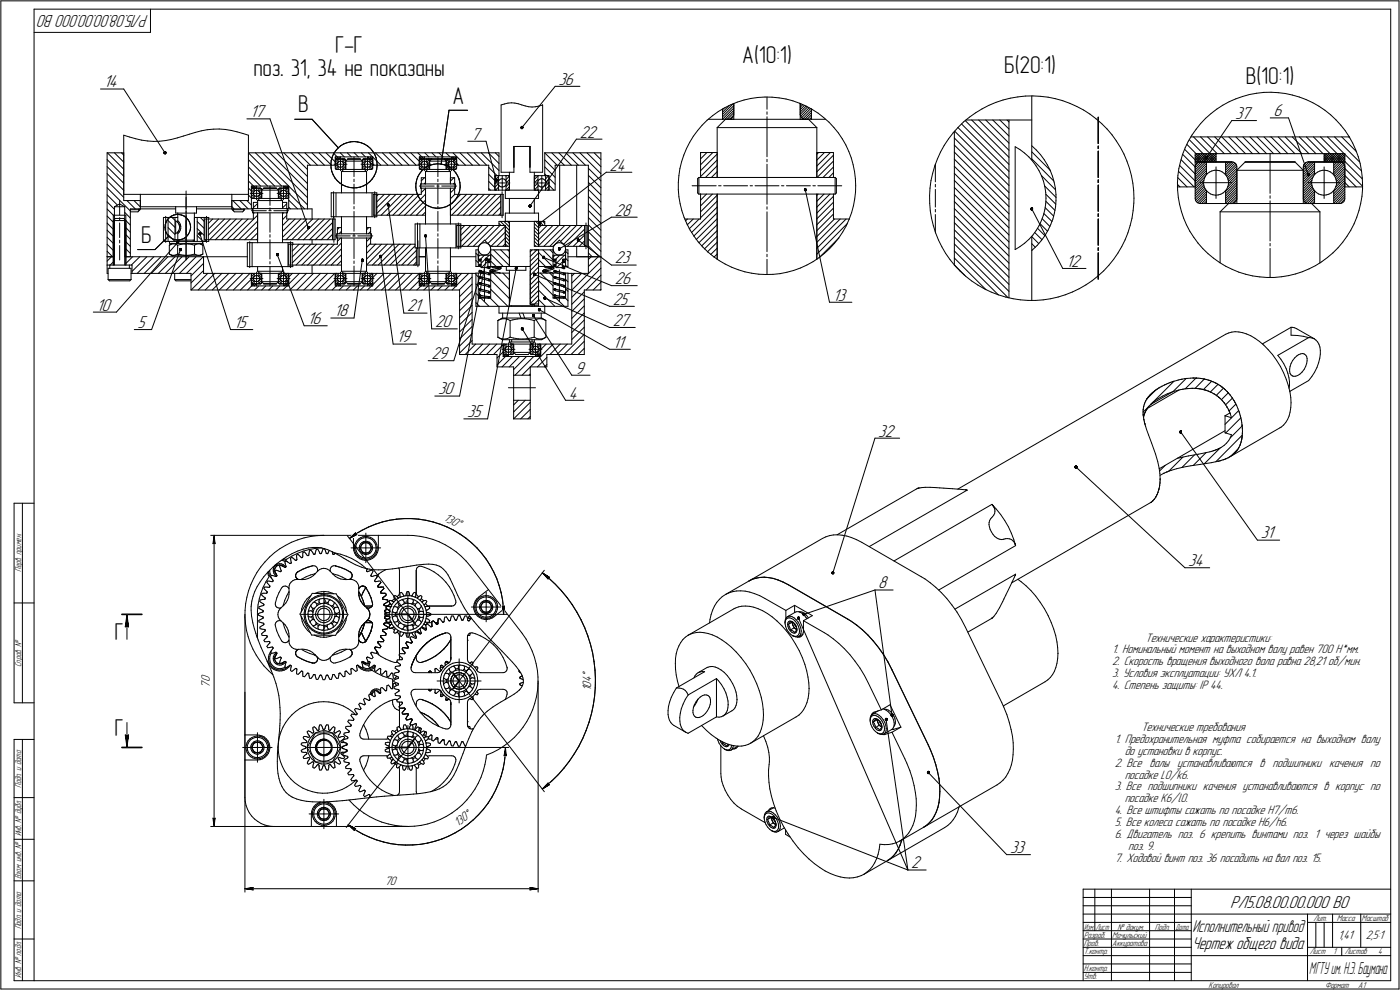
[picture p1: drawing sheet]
<svg xmlns="http://www.w3.org/2000/svg" width="842mm" height="595mm" viewBox="0 0 842 595" stroke-linecap="round" stroke-linejoin="round" font-family="sans-serif">
<defs><g id="words">
<g font-size="14.6">
<text x="202" y="32">Г-Г</text>
<text x="446" y="38">А(10:1)</text>
<text x="152" y="46">поз. 31, 34 не показаны</text>
<text x="604" y="44">Б(20:1)</text>
<text x="749" y="50">В(10:1)</text>
<text x="272" y="62">А</text>
<text x="179" y="68">В</text>
<text x="85" y="146">Б</text>
<text x="69" y="385">Г</text>
<text x="69" y="442">Г</text>
</g>
<g font-size="10.9">
<text x="89" y="9" transform="rotate(-180 89 9)">РЛ5.08.00.00.000 ВО</text>
<text x="62" y="53">14</text>
<text x="336" y="51">36</text>
<text x="150" y="70">17</text>
<text x="743" y="71">37</text>
<text x="766" y="70">6</text>
<text x="283" y="84">7</text>
<text x="349" y="83">22</text>
<text x="367" y="103">24</text>
<text x="370" y="130">28</text>
<text x="370" y="158">23</text>
<text x="641" y="160">12</text>
<text x="370" y="171">26</text>
<text x="369" y="183">25</text>
<text x="501" y="181">13</text>
<text x="58" y="187">10</text>
<text x="201" y="190">18</text>
<text x="245" y="187">21</text>
<text x="83" y="197">5</text>
<text x="141" y="197">15</text>
<text x="185" y="195">16</text>
<text x="262" y="197">20</text>
<text x="369" y="196">27</text>
<text x="238" y="206">19</text>
<text x="369" y="209">11</text>
<text x="260" y="216">29</text>
<text x="346" y="225">9</text>
<text x="264" y="237">30</text>
<text x="342" y="240">4</text>
<text x="281" y="251">35</text>
<text x="528" y="262">32</text>
<text x="758" y="324">31</text>
<text x="715" y="340">34</text>
<text x="528" y="354">8</text>
<text x="608" y="513">33</text>
<text x="548" y="522">2</text>
<text x="740" y="546">РЛ5.08.00.00.000 ВО</text>
</g>
<text font-size="10.8" x="717" y="571">Чертеж общего вида</text>
<text font-size="10.7" x="717" y="561">Исполнительный привод</text>
<text font-size="10.5" x="788" y="586">МГТУ им.Н.Э.Баумана</text>
<text font-size="8.5" x="356" y="407" transform="rotate(-90 356 407)">°</text>
<g font-size="7.8">
<text x="266" y="313" transform="rotate(26 266 313)">130°</text>
<text x="689" y="386">Технические характеристики:</text>
<text x="669" y="393">1. Номинальный момент на выходном валу равен 700 Н*мм.</text>
<text x="669" y="400">2. Скорость вращения выходного вала равна 28,21 об/мин.</text>
<text x="669" y="407">3. Условия эксплуатации: УХЛ 4.1.</text>
<text x="126" y="413" transform="rotate(-90 126 413)">7</text>
<text x="126" y="410" transform="rotate(-90 126 410)">0</text>
<text x="356" y="413" transform="rotate(-90 356 413)">0</text>
<text x="356" y="410" transform="rotate(-90 356 410)">4</text>
<text x="356" y="416" transform="rotate(-90 356 416)">1</text>
<text x="669" y="414">4. Степень защиты: IP 44.</text>
<text x="687" y="439">Технические требования</text>
<text x="670" y="447">1. Предохранительная муфта собирается на выходном валу</text>
<text x="677" y="454">до установки в корпус.</text>
<text x="670" y="461">2. Все валы устанавливаются в подшипники качения по</text>
<text x="677" y="468">посадке L0/k6.</text>
<text x="670" y="475">3. Все подшипники качения устанавливаются в корпус по</text>
<text x="677" y="482">посадке K6/l0.</text>
<text x="670" y="489">4. Все штифты сажать по посадке H7/m6.</text>
<text x="275" y="497" transform="rotate(-38 275 497)">130°</text>
<text x="670" y="497">5. Все колеса сажать по посадке H6/h6.</text>
<text x="670" y="504">6. Двигатель поз. 6 крепить винтами поз. 1 через шайбы</text>
<text x="679" y="511">поз. 9.</text>
<text x="670" y="518">7. Ходовой винт поз. 36 посадить на вал поз. 15.</text>
<text x="231" y="532">70</text>
<text x="805" y="565">1,41</text>
<text x="821" y="565">2,5:1</text>
</g>
<g font-size="5.4">
<text x="13" y="344" transform="rotate(-90 13 344)">Перв. примен.</text>
<text x="13" y="401" transform="rotate(-90 13 401)">Справ. №</text>
<text x="13" y="474" transform="rotate(-90 13 474)">Подп. и дата</text>
<text x="13" y="503" transform="rotate(-90 13 503)">Инв. № дубл.</text>
<text x="13" y="529" transform="rotate(-90 13 529)">Взам. инв. №</text>
<text x="790" y="554">Лит.</text>
<text x="804" y="554">Масса</text>
<text x="819" y="554">Масштаб</text>
<text x="13" y="559" transform="rotate(-90 13 559)">Подп. и дата</text>
<text x="652" y="564">Разраб.</text>
<text x="669" y="564">Мочульский</text>
<text x="672" y="559">№ докум.</text>
<text x="695" y="559">Подп.</text>
<text x="652" y="569">Пров.</text>
<text x="669" y="569">Аккуратова</text>
<text x="652" y="574">Т.контр.</text>
<text x="788" y="574">Лист</text>
<text x="802" y="574">1</text>
<text x="809" y="574">Листов</text>
<text x="829" y="574">4</text>
<text x="13" y="588" transform="rotate(-90 13 588)">Инв. № подл.</text>
<text x="652" y="584">Н.контр.</text>
<text x="652" y="589">Утв.</text>
<text x="727" y="594">Копировал</text>
<text x="797" y="594">Формат</text>
<text x="817" y="594">A1</text>
</g>
<g font-size="5.3">
<text x="652" y="559">Изм.</text>
<text x="659" y="559">Лист</text>
<text x="707" y="559">Дата</text>
</g>
</g></defs>
<g fill="none" stroke="#000" stroke-width=".6">
<path d="M1 1v594zM1 1h841zM20 6v584zM20 6h817zM20 19h71zM91 6v13zM837 6v584zM842 1v594zM60 54h14zM74 54l25 38zM334 52l-20 25zM334 52h15z"/>
<path d="M452 59h4zM456 59l4-1zM460 58h4zM461 58v8zM464 58l5 1zM469 59l4 1zM473 60l4 1zM608 59l4-1zM612 58h5zM617 58h4zM621 58v38zM621 58h5z"/>
<path d="M626 58h4zM630 58l5 1zM635 59l4 2zM743 59l4-1zM747 58l5-1zM752 57l4-1zM756 56h4zM760 56l5-1zM765 55l4 1zM769 56h4zM773 56l4 1zM777 57l5 1z"/>
<path d="M782 58l4 2zM786 60l4 2zM118 80l3-1zM121 79l4-1zM125 78h3zM128 78h4zM132 78h3zM135 78h4zM139 78l4 1zM143 79l3 1zM149 71h13zM162 71l23 66z"/>
<path d="M177 72h11zM188 72l15 17zM270 66l-5 33zM270 66h11zM301 63v41zM301 63l3-1zM304 62h2zM306 62h2zM308 62h2zM310 62h2zM312 62l2 1zM314 63l2 1z"/>
<path d="M316 64h2zM318 64h2zM320 64h2zM322 64h2zM324 64l2-1zM326 63h.1M326 63v41zM420 78l-3 4zM422 75l-2 3zM425 72l4-2zM425 72l-3 3zM426 72h9z"/>
<path d="M429 70l3-3zM431 77l5-5zM431 77v30zM431 77h60zM432 67l4-2zM435 72h3zM435 65v7zM435 72l6-7zM435 70l6-7zM435 65v1zM436 65l4-2zM436 72l5-6z"/>
<path d="M436 72h5zM436 72h50zM437 72l4-4zM438 72h1zM438 63l-3 4zM439 72l2-3zM439 72l1-1zM440 63l3-2zM441 70l-1 1zM441 62l-6 7zM441 69v1zM441 62v10z"/>
<path d="M441 69h.1M441 62v7zM443 61l5-1zM448 60l4-1zM461 67v2zM461 70v24zM477 61l4 1zM481 62l4 2zM481 62v10zM481 72h5zM481 62v7zM481 69h.1"/>
<path d="M481 69l1 1zM482 70l1 1zM482 62l-1 1zM483 71v1zM483 63l-2 2zM483 71l5-5zM483 72h1zM484 63l-3 3zM484 72h4zM485 64l-4 3zM485 64l4 2zM485 72l3-3z"/>
<path d="M486 64l-5 5zM486 72l5 5zM487 65l-5 5zM487 72l1-1zM488 65l-6 6zM488 72h9zM488 65v7zM488 68l-4 4zM489 66l3 2zM491 77v30zM492 68l3 3zM495 71l4 2z"/>
<path d="M499 73l3 4zM502 77l2 3zM504 80l3 3zM573 80l-3 4zM574 79v80zM574 79l33 33zM576 77l31 30zM576 77l-3 3zM578 75l29 28zM580 73l3-3zM580 73l-4 4zM581 72l26 27z"/>
<path d="M581 72h40zM583 70l4-2zM584 72l23 23zM587 68l4-3zM589 72l18 18zM591 65l4-2zM593 72l14 14zM595 63l4-1zM597 72l10 10zM599 62l4-2zM601 72l6 6zM603 60l5-1z"/>
<path d="M606 72l1 1zM607 72v107zM639 61l5 1zM644 62l4 2zM648 64l4 2zM652 66l4 3zM656 69l3 2zM659 71l4 3zM661 70v16zM663 74l3 4zM666 78l3 3zM719 78l-2 3z"/>
<path d="M722 74l-3 4zM725 71l3-3zM725 71l-3 3zM728 68l4-2zM732 66l3-3zM735 63l4-2zM739 61l4-2zM741 72l-15 23zM741 72h15zM764 71h11zM775 71l12 34zM790 62l3 2z"/>
<path d="M793 64l4 2zM797 66l3 3zM800 69l3 3zM803 72l3 3zM806 75l3 4zM809 79l3 3zM64 92v62zM64 92h10zM64 96l10 10zM65 92l9 10zM69 92l5 5zM73 92l1 1z"/>
<path d="M74 92v25zM74 81v33zM74 81l4 1zM78 82l4 1zM82 83l3 1zM85 84l4 1zM89 85h3zM92 85h4zM96 85l4-1zM100 84h3zM103 84l4-1zM107 83l3-1z"/>
<path d="M110 82l4-1zM114 81l4-1zM146 80l3 1zM149 92h13zM149 92v25zM149 81v33zM149 96l16 16zM149 92l20 20zM154 92l31 31zM158 92l27 27zM162 92l23 23zM162 92h51z"/>
<path d="M166 92l19 18zM171 92l14 14zM175 92l10 10zM179 92l8 7zM183 92l8 7zM185 99v27zM185 99h17zM188 92l7 7zM192 92l7 7zM196 92l6 5zM199 99v2zM199 97v2z"/>
<path d="M200 94l-1 3zM200 92l3 2zM201 92l-1 2zM201 99h4zM202 96v5zM202 96h.1M202 99l1-2zM202 98l1-2zM202 96v3zM202 96h5zM202 94h22zM202 94v2z"/>
<path d="M202 95v-1zM202 95l1 1zM202 91l-1 1zM202 96l1-2zM202 96h1zM203 94l1 2zM203 98v1zM203 99v1zM203 98h.1M203 89l2-1zM203 89l-1 2zM203 96h3z"/>
<path d="M203 96v2zM203 100v2zM203 100h1zM204 96l1-2zM204 97h1zM204 97l-1 1zM204 94l1 1zM205 97h.1M205 92l2 2zM205 94v2zM205 99h4zM205 99v4z"/>
<path d="M205 95v4zM205 88l2-1zM205 97h1zM206 97l1 1zM206 96h1zM206 96v2zM206 100v2zM206 100l2-2zM206 97l2-1zM206 96h.1M207 98v1zM207 99l-1 1z"/>
<path d="M207 98l1-1zM207 99h.1M207 87l2-1zM207 96h.1M207 96h1zM208 96h.1M208 97v5zM208 97l1-1zM208 96v5zM208 97h10zM209 86l2-1zM209 92l2 2z"/>
<path d="M209 96h4zM209 96h8zM211 85h2zM213 96h4zM213 92h50zM213 94v12zM213 92l3 2zM213 85h2zM215 85l2 1zM217 96l1 1zM217 99h4zM217 92l3 2z"/>
<path d="M217 86l2 1zM218 97v5zM218 96v5zM218 100l1-2zM218 98l2-1zM218 97l1-1zM218 96h.1M218 96h1zM219 96h.1M219 96h1zM219 96h5zM219 98v1z"/>
<path d="M219 99l1 1zM219 87l2 1zM219 98h.1M220 96v2zM220 100v2zM220 96h3zM220 100h.1M220 97h1zM220 97l-1 1zM221 97h1zM221 94v2zM221 99h4z"/>
<path d="M221 99v4zM221 95v4zM221 95l1-1zM221 88l2 1zM221 94l2 2zM222 97h.1M222 92l2 2zM222 96l1-2zM222 97l1 1zM223 96v2zM223 100v2zM223 96h.1"/>
<path d="M223 97v-1zM223 98l1-2zM223 94l1 2zM223 98v1zM223 99l-1 1zM223 89l1 2zM223 99h.1M223 99l1-1zM223 96h1zM223 96l1-1zM224 96h.1M224 94h.1"/>
<path d="M224 99h28zM224 96v5zM224 96v3zM224 94v2zM224 99h1zM224 94l5 5zM224 91l1 2zM225 93l1 2zM226 92l7 7zM226 95l1 2zM227 97v2zM227 100v2z"/>
<path d="M227 99v1zM230 92l8 7zM234 92l8 7zM239 92l7 7zM243 92l7 7zM247 92l5 5zM251 92l3 2zM251 99h4zM252 96v5zM252 96h.1M252 96v3zM252 96h23z"/>
<path d="M252 99l2-1zM252 94h23zM252 94v2zM252 94l2 2zM252 96h1zM253 96h1zM253 94l-1 1zM253 96l-1 1zM253 96l1-2zM253 98v1zM253 99l1 1zM254 98h-1z"/>
<path d="M254 94l1 2zM254 96h3zM254 96v2zM254 100v2zM254 100h1zM254 96l-2 2zM254 97h1zM254 97v1zM255 97h1zM255 94h.1M255 94v2zM255 99h4z"/>
<path d="M255 99v4zM255 95v4zM255 95v1zM256 92l2 2zM256 97h1zM257 97v1zM257 96h1zM257 96v2zM257 100v2zM257 96h.1M257 98v1zM257 99v1z"/>
<path d="M257 99h.1M258 96h2zM258 96h.1M258 96l-1 2zM258 97l2-1zM258 97v5zM258 96v5zM258 97h10zM258 97l-1 2zM259 99h2zM260 96h3zM260 92l2 2z"/>
<path d="M261 99l2-1zM263 98l2 1zM263 96h4zM263 92h37zM263 94v12zM264 92l3 2zM265 99h2zM267 96h2zM267 96l1 1zM267 99l2 1zM268 99h4zM268 92l3 2z"/>
<path d="M268 97v5zM268 96v5zM268 97l2-1zM269 96h-1zM269 96h.1M269 96h1zM269 100l2 1zM270 98v1zM270 99v1zM270 98h.1M270 96h3zM270 96v2z"/>
<path d="M270 100v2zM270 100h1zM270 97l-2 2zM271 97h.1M271 97l-1 1zM271 97h1zM272 94v2zM272 99h3zM272 95v4zM272 99v4zM272 96l1-2zM272 95v1z"/>
<path d="M272 97h1zM272 94l1 2zM272 92l8 7zM273 97v1zM273 96l1-2zM273 96h1zM273 96v2zM273 100v2zM273 97l1-1zM273 98v1zM273 99v1zM273 99l2-1z"/>
<path d="M273 99h.1M274 94l1 1zM274 96h.1M274 96h1zM275 96h.1M275 96v5zM275 99h19zM275 96v3zM275 94v2zM275 97l-2 1zM275 98l1 1zM275 95l-1 1z"/>
<path d="M277 92l7 7zM281 92l7 7zM281 85h11zM285 92l8 7zM289 92l11 11zM292 85l6 23zM294 92l6 6zM294 99v15zM298 92l2 2zM300 92v14zM309 88v13zM309 88h10z"/>
<path d="M309 88v16zM319 88v13zM319 88v16zM328 92h33zM328 92v14zM328 96l6 6zM328 92l7 7zM332 92l7 7zM334 99v15zM334 99h20zM336 92l8 7zM337 99v37z"/>
<path d="M340 92l8 7zM345 92l7 7zM347 84l-28 40zM347 84h15zM347 99v37zM349 92l12 12zM353 92l8 8zM354 99v55zM357 92l4 4zM361 92v62zM410 97l-1 4zM411 93l-1 4z"/>
<path d="M413 89l-2 4zM415 86l-2 3zM417 82l-2 4zM421 92h10zM421 92v15zM421 96l4-4zM422 92h-1zM429 92l-8 7zM431 92v15zM431 96l-10 10zM461 96v1zM461 99v24z"/>
<path d="M491 92h10zM491 92v15zM491 100l8-8zM491 96l5-4zM492 92l-1 1zM501 92v15zM507 83l2 4zM509 87l2 4zM511 91l1 4zM512 95l1 4zM513 99l1 4zM562 100l-1 4z"/>
<path d="M563 99v10zM564 96l-2 4zM566 91l-2 5zM568 87l-2 4zM570 84l-2 3zM574 100l33 33zM574 96l33 33zM574 91l33 33zM574 87l33 33zM574 83l33 33zM611 88l2 2zM611 88v62z"/>
<path d="M613 90l3 2zM616 92l3 2zM619 94l2 3zM621 88l2 2zM621 96l13 13zM621 91l11 11zM621 97l2 3zM623 100l2 3zM623 90l3 3zM626 93l2 3zM628 96l2 3zM630 99l2 3z"/>
<path d="M661 91v16zM661 88v1zM669 81l2 4zM671 85l3 4zM674 89l2 4zM676 93l2 4zM678 97l1 4zM710 99l9 10zM710 97l-1 4zM710 96l9 9zM711 93l-1 4zM711 93l8 7z"/>
<path d="M713 90l6 6zM713 89l-2 4zM714 87l5 5zM715 85l-2 4zM715 84l9 8zM716 82h48zM717 81l-2 4zM718 82l10 10zM719 97v15zM719 97h22zM719 92h90zM719 92v5z"/>
<path d="M719 97l4-5zM719 95l3-3zM719 94l1-2zM719 93l4 4zM719 95l3 2zM719 96l1 1zM719 100h.1M719 99v1zM719 92l5 5zM719 97l5-5zM720 98h1zM720 98l-1 1z"/>
<path d="M721 98l-2 1zM721 92l5 5zM721 98l1-1zM721 97l5-5zM722 97h4zM722 82l10 10zM722 92l5 5zM722 97l5-5zM724 92l5 5zM724 97l-5 5zM724 97l5-5zM725 92l5 5z"/>
<path d="M725 97l5-5zM726 97h11zM726 97v8zM726 82l10 10zM727 92l4 5zM728 92l3 4zM728 97l3-3zM729 92l2 2zM729 97l2-2zM731 82l10 10zM731 92v1zM731 92v5z"/>
<path d="M731 97h.1M731 92l-4 5zM735 82l10 10zM737 97h4zM737 97v8zM737 98l1-1zM739 82l10 10zM739 97l-2 2zM741 97h1zM742 97l1 1zM743 98h.1M743 98l1 1z"/>
<path d="M743 82l10 10zM744 99v1zM744 100l-6 6zM748 82l10 10zM749 97h15zM749 97h30zM752 82l10 10zM756 82l10 10zM760 82l10 10zM764 97h15zM764 82h48zM764 92v24z"/>
<path d="M765 82l10 10zM769 82l10 10zM773 82l10 10zM777 82l10 10zM779 97l5 5zM782 82l10 10zM784 99v1zM784 99l2-1zM785 98l-1 1zM785 98h.1M785 98l1-1zM786 82l10 10z"/>
<path d="M786 97h1zM787 97h4zM787 97h22zM790 82l10 10zM791 97v8zM791 97h11zM794 82l10 10zM796 92v5zM796 97l5-5zM796 95l4-3zM796 93l5 4zM796 94l3 3z"/>
<path d="M796 96l2 1zM797 97h.1M796 93h.1M797 92l5 5zM797 97l5-5zM798 92l-2 2zM798 82l10 10zM799 92l5 5zM800 92l5 5zM800 97l5-5zM801 92l5 5zM802 97l5-5z"/>
<path d="M802 97v8zM802 97h4zM803 82l15 15zM803 92l5 5zM803 97l-1 1zM803 97l5-5zM804 92l-5 5zM804 92l5 5zM804 97l-2 2zM804 97l5-4zM806 92l3 4zM806 97l1 1z"/>
<path d="M807 98h1zM807 98l-5 4zM807 82l9 9zM807 92l2 2zM808 98v1zM808 98l-6 6zM808 99l1 1zM808 92l1 1zM809 100h.1M809 97v15zM809 92v5zM809 97l10 11z"/>
<path d="M809 93l10 10zM809 97h.1M809 96l-2 1zM809 94l-3 3zM811 82l1 1zM812 82l2 4zM814 86l1 4zM815 90l2 4zM817 94l1 4zM818 98l1 4zM64 117l7 6zM64 113l14 14z"/>
<path d="M64 109l10 10zM64 104l10 10zM64 100l10 10zM74 117h10zM74 114v7zM84 117v9zM84 117h55zM112 115v11zM112 119v9zM139 117h10zM139 117v9zM149 114v7z"/>
<path d="M149 117l2 2zM149 113l2 2zM149 109l3 3zM149 105l8 7zM149 100l12 12zM150 116h4zM151 113h6zM151 113v13zM151 119h.1M151 114v5zM151 118l2-1zM151 115l2-1z"/>
<path d="M151 114l1-1zM151 112h23zM151 112v1zM151 113l1-1zM151 112l1 1zM151 113v1zM151 113h1zM151 119h1zM152 119l1-1zM152 113h.1M152 119h1zM152 113h1z"/>
<path d="M152 113l1-1zM152 116v1zM152 117h1zM152 112l2 1zM153 115l-2 2zM153 115h.1M153 115l-1 1zM153 117l1 1zM153 119h3zM153 113v2zM153 117v2zM153 115l1-1z"/>
<path d="M154 118h.1M154 113v-1zM154 112h.1M154 114h1zM154 118h1zM154 112v1zM154 116h4zM154 116v4zM154 112v4zM155 114l1 1zM155 118h1zM156 115h.1"/>
<path d="M156 113h1zM156 119h1zM156 113v2zM156 117v2zM156 118l1-2zM156 114v-1zM156 119l1-1zM156 115l1-1zM156 115v1zM156 117v1zM156 119h13zM156 116v1z"/>
<path d="M157 113h.1M157 119h.1M157 113v1zM157 114l2-1zM157 114v5zM157 114h.1M157 114h10zM157 115l-1 1zM159 113h3zM159 113h7zM162 113h4zM162 112v11z"/>
<path d="M166 113l1 1zM167 116h4zM167 114v5zM167 119h2zM167 114h.1M167 119h1zM168 119h.1M168 113h.1M168 113l-1 1zM168 113h1zM168 119h1zM168 113h6z"/>
<path d="M169 119l1 2zM169 116l-2 2zM169 116v1zM169 117h.1M169 115h1zM169 115v1zM169 119h3zM169 113v2zM169 117v2zM169 117l1 1zM169 119h.1M169 117l-1 2z"/>
<path d="M169 114l-2 2zM169 113l-2 2zM170 115v-1zM170 118h1zM170 114h1zM171 118h.1M171 112v1zM171 116h3zM171 116v4zM171 112v4zM171 113l1-1zM171 113h.1"/>
<path d="M171 112l1 1zM171 114l1 1zM171 118h1zM172 115h.1M172 119h1zM172 113h1zM172 113v2zM172 117v2zM172 119l2-2zM172 114l1-1zM172 113l1-1zM172 117l2-1z"/>
<path d="M172 115v1zM172 117v1zM172 116l2-2zM172 112l2 1zM172 116v1zM173 119l1-1zM173 113h.1M173 119h.1M173 113l1 1zM174 113v13zM174 114v5zM174 119h-1z"/>
<path d="M174 119h.1M174 112v1zM174 116l9 10zM174 113h-1zM199 101l1 2zM199 116v14zM199 116h.1M199 116h6zM200 103v2zM200 105l1 2zM201 115v16zM201 107l2 2z"/>
<path d="M202 101v1zM202 100l1-1zM202 102h.1M202 102l1-2zM202 116v14zM202 102h1zM203 109l1 1zM203 102h3zM203 101v1zM204 100l1 1zM204 110l2 1zM205 101l1-1z"/>
<path d="M205 103v13zM205 103l2-1zM205 103h15zM205 116h15zM206 100h.1M206 102h1zM206 101l2-1zM206 111l2 1zM207 102h1zM207 102h13zM207 102l1-1zM208 101v1z"/>
<path d="M208 101h.1M208 112l2 1zM210 113h3zM213 113h2zM213 111v12zM213 108v1zM215 113l2-1zM217 112h2zM218 102h1zM218 101v1zM218 101h.1M218 101l1-1z"/>
<path d="M219 102h1zM219 112l2-1zM219 102l1 1zM220 102h3zM220 101l-1 1zM220 100l1 1zM220 103v13zM220 116h7zM221 111l1-2zM221 101l1-1zM222 100h.1M223 102h.1"/>
<path d="M223 101l1-2zM224 102h.1M224 116v14zM224 108l-2 1zM224 101v1zM224 100l-1 2zM225 117v12zM225 117h8zM225 106l-1 2zM225 115v16zM226 104l-1 2zM226 117v12z"/>
<path d="M227 102l-1 2zM227 116v14zM227 118l1-1zM233 117h6zM239 117h4zM242 117l-13 12zM243 117h8zM250 112v3zM250 110v2zM250 115l1 2zM251 108l-1 2zM251 117h2z"/>
<path d="M251 117l1 2zM251 106v2zM252 119l1 1zM252 101v1zM252 112h9zM252 101l2-2zM252 102h1zM252 117l-12 12zM252 104l-1 2zM253 102l1-2zM253 102h.1M253 102h1z"/>
<path d="M253 113h.1M253 111v2zM253 111h.1M253 107h3zM253 113v4zM253 111h20zM253 113h20zM253 107v4zM253 116l3-3zM253 109l2-2zM254 103l1-2zM254 103l-2 1z"/>
<path d="M254 102h3zM255 100v1zM255 111l1-1zM255 101l1-1zM255 101l2-1zM256 103l1-1zM256 103v8zM256 107v4zM256 103h15zM256 113v16zM256 113v22zM256 117l-13 12z"/>
<path d="M256 100h1zM257 102h1zM257 102l1-2zM257 100l1-1zM257 100l2-1zM257 102h13zM258 102h.1M258 101v1zM258 101h.1M263 112h1zM263 108v1zM263 111v12z"/>
<path d="M266 112h9zM268 102h2zM268 101h.1M268 100l2-1zM268 101l1 1zM268 101l2-1zM269 102h.1M269 102h1zM270 102l1 1zM270 102h3zM270 101l-1 1zM271 100l1 1z"/>
<path d="M271 103v8zM271 107h2zM271 107v4zM271 113v16zM271 113v22zM271 119l3-2zM271 116l2-3zM271 109l2-2zM271 101l2 1zM272 101v-1zM272 100h1zM273 111v-1z"/>
<path d="M273 102l1 2zM273 102h1zM273 101l2-2zM273 113v4zM273 117h30zM273 113h.1M273 111h.1M273 107v4zM274 113h.1M274 111h.1M274 111v2zM274 102h.1"/>
<path d="M274 104l1 2zM275 101l-1 1zM275 119l-1 1zM275 106l1 2zM276 117l-1 2zM276 108l1 2zM276 115v2zM277 110v2zM277 113l-1 2zM277 112v1zM284 117l-12 12zM291 117l-12 12z"/>
<path d="M294 114h4zM294 113l1 1zM294 109l4 4zM294 105l4 4zM294 101l5 5zM298 110h4zM298 106v8zM298 106h2zM298 114h.1M298 113l2-3zM298 110l2-2zM298 108l2-2z"/>
<path d="M298 106h.1M298 117l-12 12zM298 114h2zM300 109v1zM300 110v1zM300 106v3zM300 111v3zM300 112l-2 2zM300 109h.1M300 111l1 1zM300 114h4zM300 106h4z"/>
<path d="M301 112h.1M301 108h.1M301 108l-1 1zM301 117v12zM301 108l1-1zM301 112h1zM301 104h8zM302 115v16zM302 110h5zM302 110v4zM302 105v5zM302 107l1 1z"/>
<path d="M302 112h1zM303 117v12zM303 112h1zM303 108h1zM304 119h2zM304 114v5zM304 114h2zM304 108v1zM304 106h2zM304 106v3zM304 111v3zM304 114l2-2z"/>
<path d="M304 112l2-2zM304 108l2-2zM304 106h.1M304 109l1 1zM304 111v1zM305 110l-1 1zM305 110l1-2zM306 106h.1M306 114h.1M306 104v10zM306 119v9zM306 106v8z"/>
<path d="M306 119h15zM307 114h14zM319 104h7zM321 119v9zM321 114h3zM321 104v10zM321 119h3zM321 106h1zM321 114h1zM321 106v8zM321 112l2-2zM321 110l3-2z"/>
<path d="M321 108l3-2zM321 110h5zM321 106h.1M322 114h.1M322 114l2-2zM322 106h.1M322 106h-1zM322 106h2zM322 114h2zM323 109v1zM323 110l1 1zM323 114h.1"/>
<path d="M324 106v3zM324 111v3zM324 106h4zM324 109h-1zM324 111v1zM324 114v5zM324 114h4zM324 108h1zM324 108v1zM324 112h1zM325 112h1zM325 108l1-1z"/>
<path d="M326 110h4zM326 110v4zM326 105v5zM326 112h1zM326 107l1 1zM327 108h1zM327 112h1zM328 106h2zM328 105l1 1zM328 100l6 7zM328 108v1zM328 106h1z"/>
<path d="M328 114h1zM328 109v1zM328 111v1zM328 106v3zM328 111v3zM328 114l2-2zM328 112l2-2zM328 110v1zM328 109l2-1zM329 114h1zM330 106h.1M330 106l-2 2z"/>
<path d="M330 114h4zM330 106v8zM330 114h.1M330 111l3 3zM330 107l4 4zM354 118l7 8zM354 114l7 7zM354 110l7 7zM354 105l7 8zM354 101l7 8zM365 104h15zM408 110v4z"/>
<path d="M408 114v4zM408 106v4zM408 118l1 5zM409 101l-1 5zM416 112h15zM420 107h.1M420 116v1zM420 107v9zM420 107h1zM420 117h1zM420 107v10zM421 117v15z"/>
<path d="M421 107h80zM421 117h80zM421 117h.1M421 103l10-10zM424 107l7-7zM425 117l-4 3zM428 107l3-4zM431 117v39zM432 112h2zM435 112h15zM451 112h2zM454 112h15z"/>
<path d="M470 112h2zM473 112h14zM484 114l15 68zM489 112h1zM491 117v39zM491 117h1zM491 103l10-10zM491 107l10-10zM492 112h14zM495 107l6-7zM501 117v15zM501 117h1z"/>
<path d="M501 107h1zM501 118l-10 10zM501 104l-2 3zM502 117l1-1zM502 107h1zM502 107v10zM503 107v9zM514 103l1 4zM514 120l-1 4zM515 107v5zM515 115l-1 5zM515 112v3z"/>
<path d="M559 118v4zM559 113v5zM560 109l-1 4zM561 104l-1 5zM563 114v10zM563 111v1zM574 117l33 33zM574 113l33 32zM574 108l33 33zM574 104l33 33zM625 103l1 3zM626 106l2 3z"/>
<path d="M626 106l9 8zM628 109v3zM628 112l7 7zM628 112l1 4zM629 116v3zM629 117l6 6zM629 119v4zM632 102l1 4zM633 106l1 4zM634 110l1 3zM635 113v4zM635 117v4z"/>
<path d="M661 111v16zM661 108v2zM679 101l2 5zM681 106v4zM681 110l1 5zM682 115v4zM682 119v3zM708 112h11zM708 111l2 1zM708 110v4zM708 114l1 5zM708 107l6 5z"/>
<path d="M708 106v4zM709 119l1 4zM709 103l9 9zM709 101l-1 5zM719 119v1zM719 100v19zM719 118l5-6zM719 116l5-5zM719 115l5-5zM719 112l6-6zM719 111l7-7zM719 109l7-7z"/>
<path d="M719 108l7-7zM719 106l7-6zM719 105l7-7zM719 104l6-7zM719 101l3-4zM722 110h9zM724 110v2zM724 109v1zM724 108l-5 5zM724 112l1 1zM724 107v2zM725 113l1 2z"/>
<path d="M725 113l-6 6zM725 106l-1 1zM726 115l1 1zM726 115v7zM726 117l-6 5zM726 104l1-1zM726 104l-1 2zM727 116l1 1zM727 103h2zM728 117h2zM729 103l1-1zM730 117h1z"/>
<path d="M730 102h2zM731 117h2zM731 110h10zM731 110v9zM731 100v10zM732 102l2 1zM733 117h1zM734 103h1zM734 117l2-1zM735 103l1 1zM736 116l1-1zM736 104l1 1z"/>
<path d="M737 115v7zM737 118l7-7zM737 116l7-6zM737 115l7-7zM737 105l7-6zM737 104l6-6zM737 102l5-4zM737 101l4-4zM737 105l1 2zM738 114l-1 1zM738 107l1 1zM738 107l6-6z"/>
<path d="M739 112l-1 2zM739 108l5-5zM739 108v2zM739 111v1zM739 110l5-5zM739 109l5-5zM739 110v1zM744 120l-1 1zM744 120l-3 2zM744 102v20zM744 102l5-5zM744 119v1z"/>
<path d="M744 100v19zM744 117l-6 5zM744 115l-7 7zM744 113l-7 6zM744 107l-5 5zM744 102h40zM764 118v1zM784 102v20zM784 100v19zM784 119v1zM784 118l5-6zM784 116l5-5z"/>
<path d="M784 115l5-5zM784 114l5-6zM784 112l6-6zM784 111l7-7zM784 109l7-6zM784 108l7-7zM784 106l7-6zM784 105l7-7zM784 104l6-7zM784 102l5-5zM784 101l3-4zM784 120v1z"/>
<path d="M787 110h9zM789 110v2zM789 109v1zM789 112l1 1zM789 107v2zM790 113l1 2zM790 113l-6 6zM790 106l-1 1zM791 115l1 1zM791 115v7zM791 115l-6 6zM791 104l1-1z"/>
<path d="M791 104l-1 2zM792 116l1 1zM792 103h2zM793 117h2zM794 103l1-1zM795 117h1zM795 102h2zM796 117h2zM796 110h10zM796 110v9zM796 100v10zM797 102l2 1z"/>
<path d="M798 117h1zM799 103h1zM799 117l2-1zM800 103l1 1zM801 116l1-1zM801 104l1 1zM802 115v7zM802 119l7-6zM802 105l7-6zM802 101l4-4zM802 105l1 2zM803 114l-1 1z"/>
<path d="M803 106l6-6zM803 107l1 1zM803 107l6-6zM803 112v2zM803 112l6-5zM804 108l5-5zM804 108v2zM804 111l-1 1zM804 110v1zM804 110l5-5zM809 112h11zM809 100v19z"/>
<path d="M809 119v1zM809 120l-3 2zM809 118l-4 4zM809 115l-7 7zM809 114l-7 7zM809 111l-7 7zM809 110l-7 7zM809 108l-7 7zM809 104l-5 5zM809 110l3 2zM809 105l7 7zM809 101l10 11z"/>
<path d="M819 102v5zM819 118l-1 4zM819 107l1 4zM820 114l-1 4zM820 111v3zM64 138l4 4zM64 134l4 4zM64 130l4 4zM64 126l5 4zM64 121l5 5zM68 133v26zM68 133l1-2z"/>
<path d="M68 133h4zM68 134v20zM68 129v25zM68 129h8zM69 133v26zM69 132v1zM69 124v30zM69 124h6zM69 124l3-1zM69 131h3zM72 131h2zM72 133h4z"/>
<path d="M72 123l3 1zM72 134v9zM72 131v2zM72 121v8zM74 131l2 2zM74 121h10zM75 132v1zM75 133v26zM75 124v30zM75 128l3 3zM76 133v26zM76 134v20z"/>
<path d="M76 129v25zM76 137l2 3zM76 133l2 2zM76 121l5 5zM78 127h5zM78 126h6zM78 126v28zM81 121l3 3zM83 126v1zM83 126h.1M84 126h.1M84 126l-1 1z"/>
<path d="M84 126h22zM84 124h22zM84 121v3zM98 131v14zM98 131h2zM99 137v1zM99 135v2zM99 138l1 2zM100 130v16zM100 134l-1 1zM100 140l1 1zM100 131h1z"/>
<path d="M101 132l-1 2zM101 131v14zM101 131h6zM101 137l4 4zM101 133l4 4zM102 131l1-1zM102 131l-1 1zM103 130l1-1zM103 131l2 1zM104 129h2zM105 131v14zM106 128h1z"/>
<path d="M106 124v4zM106 124h12zM106 133h.1M106 133v7zM106 129h2zM106 133l1 1zM107 128h10zM107 139v6zM107 133l1 1zM107 128v6zM107 134l1 1zM107 139h1z"/>
<path d="M107 139v1zM108 140l-1 1zM108 135l1 1zM108 129h1zM108 134v1zM108 135v1zM108 138l-1 1zM108 136v2zM108 139v1zM109 136v1zM109 137l-1 2zM109 129l2 1z"/>
<path d="M111 130l1 1zM112 129v18zM112 127v2zM112 130v11zM112 129v2zM112 133v9zM112 131l1 1zM113 132l1 1zM114 133v2zM114 140l-1 1zM114 135l1 2zM114 138v2z"/>
<path d="M115 137l-1 1zM117 131h6zM117 131v14zM117 128v17zM117 128h1zM118 126h21zM118 124h21zM118 124v4zM119 131v14zM119 137l4 4zM119 133l4 4zM120 131l3 2z"/>
<path d="M123 131v14zM123 131h1zM123 132h29zM123 132v12zM124 131h2zM124 130v16zM125 132v12zM125 138l6-6zM126 131v1zM128 132l-3 2zM139 132l-13 12zM139 126h12z"/>
<path d="M139 121v3zM139 121h10zM139 124l2 2zM140 126h.1M140 126l1 1zM140 126h7zM140 121l5 5zM140 126v1zM141 127h5zM144 121l5 5zM146 126h.1M146 126v1z"/>
<path d="M147 126h.1M147 126l-1 1zM149 121l2 2zM151 126h1zM151 127h9zM152 128h.1M152 126v2zM152 125h.1M152 125v3zM152 122h3zM152 128v4zM152 125h20z"/>
<path d="M152 128h20zM152 122v3zM152 128h1zM152 125l3-3zM155 122v3zM155 121l1-2zM155 121v4zM155 121h15zM155 128v18zM155 128v16zM162 127h1zM162 125v1z"/>
<path d="M162 128v12zM165 127h9zM170 122h2zM170 122v3zM170 121v4zM170 128v18zM170 128v16zM170 139l7-7zM170 136l4-4zM170 132l2-2zM170 129l1-1zM170 125l2-2z"/>
<path d="M172 132h3zM172 128v4zM172 128h.1M172 125h.1M172 122v3zM173 125h.1M173 125v3zM173 126h1zM173 128h.1M173 126v2zM174 126h11zM174 125l1 1z"/>
<path d="M174 120l5 6zM175 132h8zM183 132h4zM185 126h3zM187 132h5zM188 126v6zM192 132h8zM195 132l-12 12zM199 130h.1M199 130h6zM200 132v12zM200 132h2z"/>
<path d="M201 130v16zM202 132v12zM203 137h2zM203 137v4zM204 137l-1 1zM205 137v4zM205 130v11zM205 130h15zM213 127v12zM213 124v2zM220 130h7zM220 137v4z"/>
<path d="M220 137h3zM220 130v11zM222 137l-2 1zM223 137v4zM225 129h8zM227 128l11-11zM227 125l8-8zM227 121l4-4zM233 129l12-12zM233 129h6zM233 123l10 65zM236 129l13-12z"/>
<path d="M239 129h4zM243 129h8zM247 129l9-9zM250 135v14zM250 135h3zM250 129l6-5zM251 129h5zM251 134v16zM253 135v14zM253 135h3zM253 120l2 2zM255 122l1 1z"/>
<path d="M256 135h15zM256 127l-2 2zM256 123l2 1zM258 124l2 1zM260 125h2zM262 125h2zM263 124v2zM263 127v12zM264 125h2zM266 125l2-1zM268 124l2-1zM270 123l2-1z"/>
<path d="M271 135h6zM271 129h32zM271 126l10-9zM271 123l6-6zM274 120l-2 2zM274 135v14zM275 136h21zM275 136v12zM275 129l13-12zM276 134v16zM277 136v12zM277 135v14z"/>
<path d="M280 136l-3 2zM282 129l13-12zM287 136l-10 9zM289 129l12-11zM290 136l-12 12zM296 136h2zM297 136l-12 12zM298 136h2zM300 133h6zM300 136h4zM300 133v3zM300 134l1 2z"/>
<path d="M301 136l-9 9zM301 133l3 3zM301 128l-1 1zM301 125l-5 4zM301 121l-8 8zM303 133l3 3zM304 128v5zM304 133h2zM304 128h2zM304 136v12zM304 138l2 3zM304 136l2 3z"/>
<path d="M305 133l1 1zM306 133v27zM306 133v15zM306 128h15zM306 133h15zM321 133h3zM321 128h3zM321 133h7zM321 133v15zM321 139l3 2zM321 137l3 2zM321 134l3 3z"/>
<path d="M322 133l3 3zM324 128v5zM324 136v12zM324 136h4zM324 137l2-1zM324 133l3 3zM325 134l40-30zM326 133l2 1zM328 133v3zM328 136h2zM330 136h1zM331 136h22z"/>
<path d="M333 136l-9 8zM347 136l-10 9zM350 136l-11 11zM352 136v12zM352 138l-11 10zM352 134v16zM353 136v12zM354 139l7 8zM354 135l7 8zM354 131l7 7zM354 127l7 7zM354 122l7 8z"/>
<path d="M368 131h15zM409 123l1 4zM410 127l1 4zM411 131l2 4zM412 132h9zM412 133l2-1zM413 135l2 3zM413 135l4-3zM415 138l6-6zM415 138l2 4zM416 140l15-16zM421 127l10-10z"/>
<path d="M421 124l7-7zM431 121l-10 10zM461 124v2zM461 127v24zM491 139l10-10zM491 135l10-10zM491 132l10-10zM491 125l8-8zM491 121l5-4zM501 132h10zM502 132l-11 10zM507 139l-2 4z"/>
<path d="M509 136l-2 3zM510 134l-19 19zM511 132l-2 4zM512 128l-1 4zM513 124l-1 4zM559 122l1 5zM560 127v4zM560 131l1 5zM561 136l2 4zM563 129v11zM563 126v1zM574 138l33 33z"/>
<path d="M574 134l33 33zM574 130l33 32zM574 125l33 33zM574 121l33 33zM621 126l18 35zM622 140l5 4zM623 139l-2 2zM624 137l4 5zM625 136l-2 3zM626 134l4 5zM626 133l-1 3zM627 131l5 5z"/>
<path d="M628 129l-2 4zM628 128l5 5zM628 126v3zM629 125l5 5zM629 123l-1 3zM629 121l6 5zM630 139l-2 3zM632 135l-2 4zM633 132l-1 3zM634 128l-1 4zM635 124l-1 4zM635 121v3z"/>
<path d="M661 132v15zM661 129v1zM678 140l-1 4zM680 136l-2 4zM681 131l-1 5zM682 127l-1 4zM682 122v5zM710 123l1 4zM711 127l1 4zM712 131l2 4zM714 135l2 4zM716 139l2 4z"/>
<path d="M719 120l1 1zM719 120l6-6zM720 121v1zM720 121l6-6zM720 122h1zM721 122h1zM721 122l5-4zM722 122h4zM723 122l3-3zM724 122l2-1zM726 122h.1M726 122h11z"/>
<path d="M734 127v31zM734 127l5-5zM734 127h60zM737 122h4zM737 121l7-7zM739 122h5zM739 122h52zM740 122l4-4zM741 122h1zM742 122h1zM743 121v1zM764 121v24z"/>
<path d="M784 122h5zM784 120l6-6zM784 121l1 1zM785 122h1zM785 122l6-5zM786 122h1zM786 122l5-4zM787 122h4zM788 122l3-3zM789 122l5 5zM791 122h11zM791 121l-2 1z"/>
<path d="M794 127v31zM802 122h4zM803 122l6-5zM806 122h1zM807 122h1zM808 122v-1zM809 120l-1 1zM812 138l-2 4zM814 135l-2 3zM816 131l-2 4zM817 126l-1 5zM818 122l-1 4z"/>
<path d="M64 154h4zM64 159h2zM64 154v5zM64 159v5zM64 151l4 3zM64 147l4 4zM64 143l4 3zM66 159h12zM66 159v2zM66 159l2-2zM67 154l-3 3zM68 154v5z"/>
<path d="M72 148v8zM72 144v2zM76 154v5zM76 154h28zM76 154h2zM76 158l4-4zM76 154h.1M76 150l2 2zM76 145l2 3zM76 141l2 3zM78 159h1zM78 159v2z"/>
<path d="M79 159l5-5zM79 159v5zM83 150h10zM93 150l8-8zM98 145h2zM100 145h1zM101 141l1 1zM101 145h1zM101 141l4 4zM102 147v6zM102 147l2-1zM102 147h.1"/>
<path d="M102 153h1zM102 153l2 1zM102 142l1 1zM102 146h11zM102 145h11zM102 145v1zM102 147h1zM103 153l1 1zM103 143l2 1zM103 147h1zM104 154h18zM104 154h16z"/>
<path d="M104 154l1-1zM104 147h1zM105 144h1zM105 153h2zM105 147h2zM106 140h1zM106 144h2zM107 153h.1M107 147v6zM107 147h2zM107 153h1zM107 144h10z"/>
<path d="M107 146l-37 42zM108 144v1zM108 144h1zM108 153h2zM109 150l-18 48zM109 147h2zM109 144l2-1zM110 153l3 1zM111 143l1-1zM111 147h2zM112 142v2zM112 146v10z"/>
<path d="M112 143v2zM112 147v9zM113 154l2-1zM113 146h9zM113 145h9zM113 141l-1 1zM113 147h3zM115 153h2zM116 147h1zM116 144v1zM117 147v6zM117 147h.1"/>
<path d="M117 153h1zM117 147h1zM118 153l1 1zM118 147h2zM119 142l3 3zM119 154l2-1zM120 147h1zM120 146l2 1zM120 154l2-1zM120 141l19 57zM121 153h1zM121 147h1z"/>
<path d="M122 153h.1M122 145v1zM122 145h1zM122 147v6zM122 154v10zM122 154h27zM123 145h1zM123 144h32zM124 144v1zM124 145h2zM125 141l10-9zM126 144v1z"/>
<path d="M130 144l12-12zM133 144l13-12zM137 144l12-12zM140 144l15-15zM144 144l11-11zM147 144l8-8zM149 146v14zM149 146h2zM150 145v16zM151 146h1zM151 144l4-4zM152 146h3z"/>
<path d="M152 146v14zM154 144h1zM155 146h18zM162 141v2zM162 144v12zM162 157v2zM167 153l16 43zM170 144h5zM170 143l11-11zM172 144l12-12zM173 146v14zM173 146h1z"/>
<path d="M174 159h9zM174 147h9zM174 147v12zM174 146h2zM175 145v16zM175 144h8zM176 144l12-12zM176 147v12zM176 158l11-11zM176 155l7-8zM176 151l4-4zM176 147h.1"/>
<path d="M176 146v1zM176 159v1zM179 144l13-12zM182 159l12-12zM183 144h4zM183 159h2zM183 147h2zM185 159h4zM185 147h4zM185 159l13-12zM186 144l13-12zM187 144h5z"/>
<path d="M188 159v5zM188 144v3zM189 147h10zM189 159h10zM189 159l12-12zM190 144l10-10zM190 147l-12 12zM192 144h8zM193 144l7-7zM196 159l9-9zM199 159l6-6zM199 147h1z"/>
<path d="M199 159h1zM200 141l-3 3zM200 144h2zM200 147h3zM200 159h5zM202 142h9zM203 143h.1M203 141v2zM203 141h.1M203 159l2-2zM203 143v4zM203 141h20z"/>
<path d="M203 143h20zM203 145l2-2zM204 141l1-2zM205 143v20zM205 143v16zM205 146l-13 13zM212 142h2zM213 160v12zM213 157v1zM213 144v11zM213 141v1zM215 142h9z"/>
<path d="M218 156l-5 35zM220 159h5zM220 143v20zM220 143v16zM220 156l9-9zM220 145l3-2zM221 141l2-2zM223 143v4zM223 147h2zM223 143h.1M223 141h.1M223 146l-3 3z"/>
<path d="M223 141v2zM225 159h1zM225 147h1zM226 147l-6 5zM226 159h10zM226 147h10zM227 159l13-12zM229 154l7 53zM231 159l13-12zM233 147l-13 12zM236 147h4zM236 159h4z"/>
<path d="M236 147l-12 12zM240 147h3zM240 159h3zM242 159l8-8zM243 147h7zM243 159h7zM245 159l5-5zM247 147l-12 12zM250 147h.1M250 159h.1M250 149h6zM250 148l-12 11z"/>
<path d="M250 159h2zM250 149v10zM250 158l-1 1zM251 145v15zM252 154h4zM252 149v10zM256 149v14zM256 149h15zM256 142l4 56zM263 140v2zM263 143v12zM263 157v1z"/>
<path d="M263 160v12zM271 154h15zM271 149h6zM271 149v14zM275 148h13zM277 141l6-5zM281 148l13-12zM286 150h2zM286 150v10zM286 157l2 1zM286 152l2 2zM288 150v10z"/>
<path d="M288 149v1zM288 150v1zM288 148h.1M288 153v3zM288 153h7zM288 156h1zM288 154l1-1zM288 148v1zM288 151l1 1zM288 156h.1M288 160h.1M288 159v1z"/>
<path d="M288 159h.1M288 157h.1M288 159h1zM289 156h.1M289 160h.1M288 157l1-1zM288 160h1zM289 157h.1M289 159h.1M289 147l1-1zM289 147l-1 1zM289 152l1 1z"/>
<path d="M289 156l2-3zM289 159v1zM289 156v5zM289 158l5-5zM290 146h1zM290 153h1zM291 146h1zM291 153h1zM291 144l-3 4zM291 144l4 4zM292 146h1zM292 153h1z"/>
<path d="M292 156l-16 82zM293 146l1 1zM293 153l1-1zM293 157h1zM294 158h.1M293 156h.1M293 156v5zM293 156h2zM293 146l11-10zM294 156h.1M294 157h.1M294 156h1z"/>
<path d="M294 147h1zM294 158l1-1zM295 157h.1M295 156h.1M295 147v2zM295 152h-1zM295 158h.1M295 148h.1M295 149v1zM295 151v1zM295 150v10zM295 150h11z"/>
<path d="M295 150v1zM295 148h1zM295 153v3zM295 155v1zM295 157l3 3zM295 153l8 7zM295 148l9-8zM296 148h2zM297 150l9 10zM298 148h2zM299 148l5-5zM300 148h4z"/>
<path d="M301 150l5 5zM302 148l2-1zM304 148h2zM304 147l1 1zM304 145l2 2zM304 142l2 3zM304 140l2 3zM305 150l1 1zM306 150v10zM319 150h5zM319 150v11zM319 160l5-5z"/>
<path d="M319 157l5-5zM319 154l4-4zM319 151l1-1zM321 148h3zM321 150h12zM321 147l1 1zM321 145l3 2zM321 143l3 2zM321 141l3 2zM324 148h4zM324 150v11zM324 150v10z"/>
<path d="M324 148l12-12zM324 141l5-5zM324 156l4 4zM324 152l8 8zM327 150l6 6zM327 155l41 17zM327 148l13-12zM328 148h2zM330 148h1zM331 148l12-12zM331 150l2 2zM331 148h2z"/>
<path d="M333 150v10zM333 150h.1M333 153v3zM333 153h7zM333 156h1zM333 148l3-4zM333 148h.1M333 155l1-2zM333 149v1zM333 150v1zM333 148v1zM333 151l1 1z"/>
<path d="M333 160h.1M333 156h.1M333 159v1zM333 159h.1M333 157h.1M334 160h.1M334 156h.1M333 160l1-1zM333 160h1zM333 157l1-1zM334 157h.1M334 156h-1z"/>
<path d="M334 159h.1M334 147l1-1zM334 147l-1 1zM334 152l1 1zM334 156l3-3zM334 156v5zM334 158l6-5zM335 146h1zM335 153h1zM336 146h1zM336 153h1zM336 144l4 4z"/>
<path d="M336 150l32-19zM337 146h1zM337 153h1zM338 146l1 1zM338 153l1-1zM338 157h1zM339 158h.1M338 156h.1M338 156h2zM338 156v5zM339 156h.1M339 157h.1"/>
<path d="M339 156h1zM339 147h1zM339 158v-1zM340 157h.1M340 156h.1M339 158l1-1zM340 147v2zM340 152h-1zM340 158h.1M340 148h.1M340 149v1zM340 151v1z"/>
<path d="M340 150h.1M340 150v10zM340 150h2zM340 153v3zM340 148h13zM340 150v1zM340 160h1zM340 155l2 2zM340 151l2 1zM342 154h12zM342 150v10zM345 148l7-7z"/>
<path d="M347 154h7zM347 148v6zM348 144l20 15zM352 145l-4 3zM354 154v10zM354 154h7zM354 156l2-2zM354 152l2 2zM354 148l6 6zM354 144l7 7zM361 154v20zM368 159h15z"/>
<path d="M417 142l14-14zM417 142l3 3zM419 144l12-13zM420 145l3 4zM420 146l11-11zM422 148l9-9zM423 149l3 2zM424 150l7-8zM426 151l5-5zM426 151l3 3zM427 153l4-4zM429 154l4 3z"/>
<path d="M429 155l2-2zM433 157l3 2zM436 159l4 2zM461 153v1zM461 156v9zM485 159l4-2zM489 157l4-2zM491 149l18-17zM491 146l14-14zM493 155l3-3zM493 155l12-12zM496 152l3-3z"/>
<path d="M502 146l-3 3zM505 143l-3 3zM563 140l1 4zM564 144l3 4zM567 148l2 4zM569 152l2 4zM571 156l3 4zM574 155l19 19zM574 151l26 26zM574 147l32 32zM574 142l33 33zM574 159l6 7z"/>
<path d="M574 160l3 3zM611 150l2-2zM613 148l3-2zM616 146l3-2zM621 142v39zM621 146l2 3zM621 142l4 4zM621 150l3-2zM621 150v1zM621 141l-2 3zM626 145l-2 3zM628 142l-2 3z"/>
<path d="M661 152v16zM661 149v2zM667 160l-3 3zM670 156l-3 4zM672 152l-2 4zM675 148l-3 4zM677 144l-2 4zM718 143l3 3zM721 146l2 3zM723 149l4 3zM727 152l3 3zM730 155l3 3z"/>
<path d="M733 158l4 2zM764 149v18zM764 146v2zM791 160l4-3zM795 157l3-2zM798 155l4-3zM802 152l3-3zM808 146l-3 3zM810 142l-2 4zM64 164h1zM65 161h14zM65 161v7z"/>
<path d="M65 168l1 1zM65 168h14zM66 169h12zM79 164h.1M79 161v7zM79 168l-1 1zM79 164h36zM79 163l9-9zM83 164l10-10zM87 164l10-10zM91 164l10-10zM95 164l10-10z"/>
<path d="M99 164l10-10zM104 164l10-10zM105 164v4zM105 168l1 1zM105 168h10zM106 169h9zM108 164l10-10zM112 164l10-10zM115 164v10zM115 174h47zM115 170l7-7zM115 166l7-8z"/>
<path d="M115 174l10-10zM119 174l10-10zM122 164h29zM123 174l10-10zM128 174l10-10zM132 174l10-10zM136 174l10-10zM140 174l10-10zM145 174l6-6zM149 160h2zM149 174l2-2zM150 167h4z"/>
<path d="M151 160h1zM151 164v7zM151 164h1zM151 165v5zM151 165h.1M151 170h.1M151 168l2-2zM151 166l2-1zM151 165l1-1zM151 171h6zM151 171v1zM151 172h23z"/>
<path d="M151 171l1 1zM151 170l1 1zM151 170l2-1zM151 172l2-1zM152 160h18zM152 171h.1M152 171l1 1zM152 164h1zM152 171h1zM152 167v1zM152 168l1 1zM152 168l-1 1z"/>
<path d="M153 171h.1M153 166h.1M153 166l-1 1zM153 169h1zM153 172l1-1zM153 164h3zM153 164v2zM153 169v2zM153 171l1 1zM153 166h1zM154 169h.1M154 166h1z"/>
<path d="M154 172h.1M154 169h1zM154 171v1zM154 167h4zM154 164v3zM154 167v4zM155 166h1zM155 163l1 1zM155 160v3zM155 163h15zM155 169h1zM156 166v1z"/>
<path d="M156 172l-3 2zM156 171h1zM156 164h1zM156 164v2zM156 169v2zM156 170l1-1zM156 169l1-2zM156 166l1-1zM156 165v-1zM156 167h.1M156 168v1zM156 167l1-1z"/>
<path d="M156 164h13zM156 167v1zM157 171v-1zM157 164h.1M157 164v1zM157 165h.1M157 170h.1M157 165v5zM157 164v5zM157 169l2 2zM157 169h10zM157 174l3-2z"/>
<path d="M159 171h3zM159 171h7zM162 174l2-2zM162 174h51zM162 171h4zM162 160v12zM167 167h4zM167 170h1zM167 170h.1M167 165v5zM167 164v5zM167 164h2z"/>
<path d="M167 169l-1 2zM167 166l2-2zM168 165h-1zM168 165v-1zM168 170v1zM168 164h.1M168 171h6zM168 171h1zM168 164h1zM168 172l-2 2zM169 167v1zM169 167l-2 1z"/>
<path d="M169 167h.1M169 168v1zM169 168l-2 2zM169 164h3zM169 169v2zM169 164v2zM169 170l-1 1zM169 165l-2 2zM169 166h1zM169 166v1zM169 169h1zM170 166h1z"/>
<path d="M170 160h3zM170 163l-1 1zM170 160v3zM170 169h1zM170 174l3-2zM171 171v1zM171 167h3zM171 167v4zM171 164v3zM171 171h.1M171 166h.1M171 169h1z"/>
<path d="M171 172l1-1zM171 166h1zM172 169v-1zM172 171l1 1zM172 171h1zM172 164h1zM172 169v2zM172 164v2zM172 170l2-2zM172 165l1-1zM172 166v1zM172 167l2-2z"/>
<path d="M172 168h.1M172 167v1zM172 168l2-1zM173 164h1zM173 164v1zM173 171h.1M173 171v-1zM173 171h1zM173 160h1zM173 165h1zM174 164v7zM174 164h28z"/>
<path d="M174 165h.1M174 165v5zM174 170h-1zM174 169l-2 2zM174 171v1zM174 171l6-7zM174 171l-1 1zM174 160h2zM174 174l10-10zM176 164l-2 3zM183 174l10-10zM187 174l10-10z"/>
<path d="M189 164l-10 10zM191 174l10-10zM200 174l2-2zM201 167h4zM202 164v7zM202 164h.1M202 165v5zM202 170h.1M202 170l1-2zM202 168l1-1zM202 167l1-2zM202 165l1-1z"/>
<path d="M202 171h5zM202 171v1zM202 172h22zM202 168l-6 6zM202 171h.1M202 171l1 1zM202 165h.1M202 165v-1zM202 170v1zM202 171l1-2zM202 172l2-1zM202 171h1z"/>
<path d="M202 164h1zM203 171l1 1zM203 167v1zM203 168v1zM203 166v1zM203 164h3zM203 164v2zM203 169v2zM203 169h1zM204 172l1-1zM204 166h1zM204 166h-1z"/>
<path d="M204 169h1zM204 171h1zM205 166h.1M205 169h1zM205 171v1zM205 167h4zM205 167v4zM205 164v3zM205 166h1zM205 163l2 1zM205 163h15zM206 169h.1"/>
<path d="M206 166l1 1zM206 171h1zM206 164h1zM206 164v2zM206 169v2zM206 169l2-1zM206 165l1-1zM206 166l2-1zM207 167h.1M207 172l-3 2zM207 168l-1 1zM207 164h1z"/>
<path d="M207 164h12zM207 167v1zM207 167l1-1zM207 171h.1M207 164l1 1zM207 171l1-1zM208 165h.1M208 169l1 2zM208 164v5zM208 165v5zM208 170h.1M208 169h10z"/>
<path d="M208 169l-2 2zM208 174l3-2zM209 171h4zM209 171h8zM213 174l2-2zM213 174h50zM213 171h4zM217 174l2-2zM217 167h4zM218 164h1zM218 169l-1 2zM218 164v5z"/>
<path d="M218 165h.1M218 170h.1M218 165v5zM218 169l1-1zM218 168l2-2zM218 166l2-2zM218 170l2-1zM218 170l1 1zM218 165l1-1zM219 171h.1M219 171h5zM219 171h1z"/>
<path d="M219 164h1zM219 171l1-1zM219 167v1zM219 167h.1M219 168l1 1zM220 164h3zM220 169v2zM220 164v2zM220 166h.1M220 166l-1 1zM220 169h.1M220 166h1z"/>
<path d="M220 163l-1 1zM220 169h1zM221 174l3-2zM221 171v1zM221 167h4zM221 167v4zM221 164v3zM221 171h1zM221 166h1zM221 171l1 1zM221 169h1zM222 166h1z"/>
<path d="M222 172l1-1zM223 164h.1M223 171h.1M223 169v2zM223 164v2zM223 166v1zM223 170l1-2zM223 166l1-2zM223 168l-1 1zM223 171l1 1zM223 167v1zM223 167l1-1z"/>
<path d="M223 168h.1M223 171l1-1zM223 164h1zM224 164h.1M224 172v-1zM224 164v1zM224 171h.1M224 165h.1M224 164v7zM224 164h28zM224 170h.1M224 167l-1 1z"/>
<path d="M224 171v1zM224 167l3-3zM225 174l10-10zM230 174l10-10zM231 164l-7 7zM234 174l10-10zM238 174l10-10zM242 174l10-10zM246 174l6-5zM251 174l2-2zM251 167h4zM252 164v7z"/>
<path d="M252 164h1zM252 165v5zM252 170h.1M252 170l2-2zM252 166l2-2zM252 171h6zM252 171v1zM252 172h23zM252 171h1zM252 171l1 1zM252 165h.1M252 165l1-1z"/>
<path d="M252 170l1 1zM253 164h.1M253 171h1zM253 164h1zM253 167l1 1zM253 167l-1 2zM253 167h.1M254 168v1zM254 171l1 1zM254 164h3zM254 169v2zM254 164v2z"/>
<path d="M254 170l-1 1zM254 166l-2 1zM254 166h1zM254 166l-1 1zM254 169h1zM254 171l-1 1zM255 166h.1M255 169h1zM255 174l2-2zM255 171h.1M255 171v1zM255 167h4z"/>
<path d="M255 164v3zM255 167v4zM255 166h1zM256 169h.1M256 163l1 1zM256 163h15zM256 166h1zM256 169l1-1zM257 171h1zM257 164h1zM257 169v2zM257 164v2z"/>
<path d="M257 170l1-2zM257 165l1-1zM257 166v1zM257 167l1-2zM257 168h.1M257 167v1zM257 168l1-1zM257 164h13zM258 171h.1M258 164v1zM258 171v-1zM258 165h.1"/>
<path d="M258 164v5zM258 169l2 2zM258 165v5zM258 170h.1M258 169h10zM258 169l-1 2zM259 174l3-2zM260 171h3zM260 171h7zM263 174h13zM263 171h4zM263 174l3-2z"/>
<path d="M268 167h4zM268 174l2-2zM268 169l-1 2zM268 164v5zM268 164h2zM268 170h1zM268 165v5zM268 169l2-1zM268 168l2-2zM268 165l1-1zM268 165h.1M269 170v1z"/>
<path d="M269 165v-1zM269 165h-1zM269 170l1-1zM269 171h.1M269 171h6zM269 171h1zM269 164h1zM270 167v1zM270 167h.1M270 168v1zM270 171h.1M270 164h3z"/>
<path d="M270 169v2zM270 164v2zM270 165l-2 2zM270 166h1zM270 166v1zM270 169h1zM271 166h1zM271 163l-1 1zM271 169h1zM272 171v1zM272 167h3zM272 167v4z"/>
<path d="M272 164v3zM272 172h.1M272 166h.1M272 172l1-1zM272 169h1zM272 174l2-2zM272 171l1 1zM272 166h1zM273 169v-1zM273 164h1zM273 171h1zM273 169v2z"/>
<path d="M273 164v2zM273 166v1zM273 170l2-1zM273 169l2-2zM273 166l2-1zM273 165v-1zM273 168h.1M273 167v1zM273 167l2-1zM273 171l2 1zM274 164h1zM274 171v-1z"/>
<path d="M274 164h.1M274 164v1zM274 171l-1 1zM274 165h1zM275 164h9zM275 164v7zM275 170h-1zM275 170h.1M275 165v5zM275 171v1zM275 172l7-8zM275 167l3-3z"/>
<path d="M275 172h-1zM276 174v39zM276 178l8-7zM284 164v43zM284 164h2zM284 167l-8 7zM286 160h2zM286 164v20zM286 164h2zM286 176l2 2zM286 171l2 1zM286 165l2 1z"/>
<path d="M288 164v15zM288 179h7zM288 164h3zM288 167h.1M288 179h1zM288 178h.1M288 163h.1M288 171h.1M288 174h.1M288 174h1zM288 163l1 1zM288 167h1z"/>
<path d="M288 171h1zM288 178l1-1zM288 167l1-1zM288 166h.1M289 167h.1M288 177h.1M289 178h.1M289 163h.1M288 170h.1M289 171h.1M289 174h.1M288 179h.1"/>
<path d="M288 178h1zM288 171l1-1zM289 174v1zM289 164h.1M289 166h.1M289 177h.1M289 162h.1M289 170h.1M289 173h.1M289 179h.1M289 162l-1 1zM289 174h-1z"/>
<path d="M289 178l1 1zM289 177v1zM289 179l5 5zM289 175h1zM289 164h1zM289 167l1 1zM289 171h1zM289 179h1zM289 161h4zM289 178h1zM289 164l-16 53zM290 170h.1"/>
<path d="M290 174h.1M290 167h.1M290 163h.1M290 161l3-4zM290 179h1zM290 170l1 1zM290 174h1zM290 167h1zM290 163h1zM290 178h1zM290 175h2zM290 164h2z"/>
<path d="M290 168h2zM290 171l2 1zM291 171h1zM291 174l1 1zM291 167h1zM291 163l1 1zM291 178h.1M291 179h1zM291 179h.1M292 178h.1M291 178v1zM291 162v19z"/>
<path d="M292 178h1zM292 175l1 1zM292 164l1 1zM292 168h1zM292 172h1zM292 179h1zM292 171h2zM292 175h2zM292 167l2 1zM292 164h2zM292 161h1zM292 161l1-1z"/>
<path d="M293 176h.1M293 165h.1M293 168h.1M293 172h.1M293 178h1zM293 161h1zM293 179h1zM293 160h2zM294 176h.1M293 160h1zM294 165h.1M294 169h.1"/>
<path d="M294 172h.1M294 161h.1M294 171h.1M294 175h.1M294 168h.1M294 164h.1M294 179h.1M294 178h.1M294 179v-1zM294 176v-1zM294 169v-1zM294 165l1-1z"/>
<path d="M294 179l1-1zM294 161h1zM294 160h.1M295 178h.1M295 168h.1M295 172h.1M294 173h.1M295 161h.1M294 162h.1M295 165h.1M295 175h.1M294 164h1z"/>
<path d="M294 169h1zM295 179h.1M295 176h.1M295 164h.1M295 169h.1M295 176h-1zM295 172l-1 1zM295 163h.1M295 179l5 5zM295 162h.1M295 160h11zM295 164h11z"/>
<path d="M295 164v15zM295 174l10 10zM295 168l11 11zM296 162h.1M296 164h.1M296 163h.1M296 162h1zM296 160h.1M296 161h4zM296 160v1zM296 164h1zM296 163h1z"/>
<path d="M297 164h.1M297 162h1zM297 164l9 10zM297 163h1zM298 163h.1M298 163l1-1zM298 162l1-1zM298 163l1 1zM299 161h.1M299 162h1zM300 161h.1M299 164h1z"/>
<path d="M300 160h.1M300 160v1zM301 164h.1M300 162h1zM301 161h.1M301 162h.1M302 164l4 4zM305 160v2zM305 160h14zM305 162h11zM306 162v22zM306 164v20z"/>
<path d="M310 161l-17 91zM316 160v2zM319 163v20zM319 161v22zM319 180l5-5zM319 177l5-5zM319 174l5-5zM319 171l5-5zM319 168l5-5zM319 166l5-5zM319 163l5-5zM321 165l46 19z"/>
<path d="M324 160h9zM324 164h9zM324 161v22zM324 164v20zM324 174l10 10zM324 169l9 8zM325 164l8 8zM327 163h.1M327 162h.1M327 164h.1M327 162h2zM328 164h.1"/>
<path d="M328 163h.1M328 179l39 18zM328 160h.1M328 161h4zM328 160v1zM328 164h1zM328 163h1zM329 164h.1M329 162h1zM329 163h.1M329 163h1zM330 163l1-1z"/>
<path d="M330 163l1 1zM330 162l1-1zM331 161h.1M331 164l2 2zM331 164h1zM331 162h1zM332 161h.1M332 160h.1M332 160v1zM332 164h1zM332 162h1zM333 161h.1"/>
<path d="M333 162h.1M333 164v15zM333 179h7zM333 164h3zM333 171h.1M333 167h.1M333 179h1zM333 178h.1M333 163h.1M333 174h.1M333 174l1-1zM333 170h1z"/>
<path d="M333 167h1zM333 163l1 1zM333 174h1zM333 171h1zM333 177h.1M333 179h.1M333 170h.1M334 171h.1M333 166h.1M334 167h.1M334 178h.1M334 163h.1"/>
<path d="M334 174h.1M333 178l1-1zM333 178h1zM334 179h.1M334 171v-1zM334 164h.1M334 174v1zM334 170h.1M334 166h.1M334 177h.1M334 162h.1M334 173h.1"/>
<path d="M334 166l-1 1zM334 163h-1zM334 178l1 1zM334 177l1 1zM334 167l2 1zM334 164h2zM334 175h2zM334 171h2zM334 179h1zM334 179l5 5zM334 161h4zM335 167h.1"/>
<path d="M335 174h.1M335 178h.1M335 170h.1M335 163h.1M335 161l3-4zM335 179h1zM335 167h1zM335 174h1zM335 178h1zM335 170l1 1zM335 163h1zM336 168h1z"/>
<path d="M336 164h1zM336 175h1zM336 171l1 1zM336 167h1zM336 174l1 1zM336 171h1zM336 163l1 1zM336 178h.1M336 179h.1M337 178h.1M336 179h1zM336 178v1z"/>
<path d="M336 162v19zM337 178h1zM337 168h1zM337 164l1 1zM337 175l1 1zM337 172h1zM337 179h1zM337 167l2 1zM337 175h2zM337 171h2zM337 164h2zM337 161h1z"/>
<path d="M338 161v-1zM338 168h.1M338 165h.1M338 176h.1M338 172h.1M338 178h1zM338 179h1zM338 161h.1M338 160h1zM338 160h2zM339 169h.1M339 165h.1"/>
<path d="M339 161h.1M339 176h.1M339 172h.1M339 168h.1M339 175h.1M339 171h.1M339 164h.1M339 178h.1M339 179h.1M339 165v-1zM339 172h1zM339 169l1-1z"/>
<path d="M339 160h.1M339 165h1zM339 162l1-1zM339 179h1zM340 161h.1M339 162h.1M340 178h.1M340 175h.1M340 165h.1M340 172h.1M339 173h.1M340 168h.1"/>
<path d="M339 164h1zM339 178v1zM339 176h1zM339 175v1zM340 179h.1M340 176h.1M340 164h.1M340 169h.1M340 179l2 2zM340 160h2zM340 164v15zM340 164h2z"/>
<path d="M340 174l2 1zM340 168l2 1zM342 164h2zM342 164v20zM344 164v43zM344 164h10zM344 179l17-18zM344 174l17-17zM344 170l6-6zM344 166l2-2zM351 174v39zM351 174h10z"/>
<path d="M353 174l8-9zM354 160l6-6zM357 174l4-4zM361 174h.1M368 172h15zM440 161l4 1zM444 162l4 1zM448 163l4 1zM452 164l4 1zM456 165h5zM461 165h4zM465 165h4z"/>
<path d="M469 165l4-1zM473 164l4-1zM477 163l4-2zM481 161l4-2zM577 163l4 3zM581 166l3 3zM584 169l4 2zM588 171l4 3zM592 174l4 2zM596 176l4 1zM600 177l5 2zM605 179l4 1z"/>
<path d="M609 180h5zM632 180l4-1zM636 179l5-2zM639 161h14zM641 177l4-1zM645 176l4-2zM649 174l4-3zM653 171l4-2zM657 169l3-3zM660 166l4-3zM737 160l4 2zM741 162l4 2z"/>
<path d="M745 164l4 1zM749 165l4 1zM753 166h5zM758 166l4 1zM762 167h4zM766 167l5-1zM771 166h4zM775 166l4-1zM779 165l4-2zM783 163l4-1zM787 162l4-2zM56 188h14z"/>
<path d="M81 198h10zM139 198h13zM183 196h14zM199 191h14zM243 188h14zM260 198h15zM276 200l8-8zM276 195l8-7zM276 191l8-7zM276 187l8-8zM276 183l8-8zM286 184h14z"/>
<path d="M286 182l2 2zM299 193v10zM299 193l1-1zM299 193h.1M300 193l2-2zM300 192h1zM300 188h14zM300 184v4zM300 184h14zM301 192h2zM302 191h24zM302 188v3z"/>
<path d="M303 192h1zM304 192h1zM305 192l2 1zM306 184h18zM307 193v10zM307 193l1-1zM308 184h.1M308 192h3zM311 192h3zM312 188l1 3zM314 192h2zM314 188h14z"/>
<path d="M314 184h14zM314 198l26 43zM315 188l1 3zM316 192h3zM319 183h2zM319 183h5zM319 182l5-5zM319 192l2 1zM320 184h.1M321 190l23 36zM321 193v10zM322 193h.1"/>
<path d="M321 183v1zM322 193l1-1zM322 183l2-3zM323 192h1zM324 180l4 4zM324 192h1zM324 186l43 24zM325 192h2zM326 188v3zM326 191l2 2zM327 192l1 1zM328 184v4z"/>
<path d="M328 184h14zM328 193h.1M328 193v10zM344 200l7-8zM344 196l7-8zM344 191l7-7zM344 187l7-7zM344 183l7-8zM367 184h15zM367 197h15zM499 182h13zM614 180l4 1z"/>
<path d="M618 181h5zM623 181l4-1zM627 180h5zM741 200l2-1zM743 199l2 1zM745 200h2zM747 200l3 1zM777 197v5zM777 197h.1M777 197h2zM779 197l1 1zM780 198l11 6z"/>
<path d="M236 207h14zM258 217h15zM276 213h23zM276 212l8-7zM276 208l8-8zM276 204l8-8zM280 213l6-6zM284 207h19zM284 213l6-6zM288 213l7-6zM299 207l-6 6zM299 213v8z"/>
<path d="M299 215l4-4zM299 203h2zM300 203h.1M300 203l2 1zM301 203l2 1zM302 210h4zM302 204h24zM303 204h1zM303 213h5zM303 207v6zM303 207h.1M303 212v1z"/>
<path d="M303 208v4zM303 211l1-1zM303 210l1-2zM303 209l1-2zM303 213v1zM303 214h22zM303 207l-6 6zM303 214l1-1zM303 214h.1M303 213l1-2zM303 213h.1M303 213l1 1z"/>
<path d="M303 213h1zM303 207h1zM304 204h1zM304 213h.1M304 210h.1M304 210v1zM304 214l-5 5zM304 214l1-1zM304 209v1zM304 207h3zM304 207v2zM304 211v2z"/>
<path d="M304 211l1 1zM305 213l1 1zM305 208h1zM305 208l-1 1zM305 212h1zM305 204l1-1zM305 214h1zM306 208h.1M306 212h.1M306 213v1zM306 210h4zM306 210v4z"/>
<path d="M306 206v4zM306 208l1 1zM306 206l2 1zM306 204v2zM306 206h15zM306 203h1zM306 212l1-1zM307 203h2zM307 209h1zM307 213h1zM307 207h1zM307 207v2z"/>
<path d="M307 211v2zM307 213l2-2zM307 208l2-1zM307 207h.1M307 211l2-2zM308 209v1zM308 211h-1zM308 209l1-1zM308 207h1zM308 210v1zM308 204v2zM308 213l1-1z"/>
<path d="M308 207h.1M308 213h1zM309 207v1zM309 203l3 1zM309 212l1 1zM309 207v5zM309 213h.1M309 208v4zM309 212h10zM309 207h11zM310 213h8zM312 204h3z"/>
<path d="M313 214l-7 7zM315 204h2zM317 214l-8 8zM317 204l3-1zM318 213l1-1zM318 210h4zM319 207v5zM319 207h1zM319 208v4zM319 213h.1M319 212l1-1zM319 211l1-2z"/>
<path d="M319 209l2-1zM319 208l1-1zM319 207v1zM319 213h1zM319 213l2-1zM320 207h.1M320 207h1zM320 213h1zM320 203h1zM320 213h5zM320 204v2zM320 210v1z"/>
<path d="M320 209v1zM320 211h1zM321 207h3zM321 211v2zM321 207v2zM321 209v-1zM321 209h-1zM321 211v1zM321 203h2zM321 208h1zM321 206l-1 1zM321 204v2z"/>
<path d="M321 212h1zM322 208h1zM322 213v1zM322 210h4zM322 210v4zM322 206v4zM322 213h.1M322 214h1zM322 212h1zM322 214l2-1zM323 203l1 1zM323 208l1 1z"/>
<path d="M323 213l1 1zM324 207h.1M324 213h.1M324 211v2zM324 207v2zM324 209h.1M324 212l1-2zM324 208v-1zM324 211l-1 1zM324 209l1-2zM324 213l1-1zM324 209v1z"/>
<path d="M324 214l1-1zM324 210v1zM324 210l1-1zM324 204h1zM324 207h1zM325 213h.1M324 213l1 1zM325 207h.1M325 207h19zM325 207v6zM325 208v4zM325 212v1z"/>
<path d="M325 213v1zM325 210l4-3zM325 204h2zM326 204l2-1zM327 204l1-1zM328 203h.1M329 213v8zM329 213h22zM337 207l-6 6zM339 213l12-12zM341 207l-6 6zM343 213l8-8z"/>
<path d="M344 204l7-7zM348 213l3-4zM367 210h12zM737 201l2-1zM739 200h2zM750 201l2 1zM752 202l3 1zM755 203l3 2zM758 205l2 2zM759 207l18-10zM760 207l3 3zM763 210l2 3z"/>
<path d="M765 213l3 4zM768 217l2 3zM769 214l1 2zM769 214l18-11zM770 216l2 3zM772 219l2 2zM777 219l-1 1zM777 202h3zM777 217v2zM779 215l-2 2zM779 215l1-1zM780 214l1-1z"/>
<path d="M780 202h4zM781 213h1zM782 213h1zM783 213h1zM784 202l3 1zM784 213h1zM785 213v1zM785 214h1zM786 214v1zM786 218l-1 2zM786 215v2zM786 217v1z"/>
<path d="M787 203h1zM788 203h1zM789 203l2 1zM791 204h1zM792 204l1 2zM793 206v1zM793 218l-1 3zM793 207l1 2zM794 215l-1 3zM794 209v2zM794 213v2zM794 211v2z"/>
<path d="M262 238h14zM299 221h10zM302 221l6-7zM306 233h16zM309 221v5zM309 226h10zM309 226v15zM310 226l11-12zM314 226l5-5zM318 226l1-1zM319 221v5zM319 221h10z"/>
<path d="M319 226v15zM319 221l14-14zM323 221l6-6zM327 221l2-2zM344 226h11zM690 240h.1M690 240l5-6zM690 239v1zM691 239h-1zM691 239h.1M691 238h.1M692 237h.1"/>
<path d="M692 237l-1 1zM692 237l1-1zM693 236h.1M693 236l1-1zM694 235h1zM695 235h.1M695 235v-1zM695 234h1zM696 234h.1M696 240l3-2zM696 234l1-1zM697 233h.1"/>
<path d="M697 233h1zM698 233v-1zM699 232h.1M699 232h1zM699 238l3-1zM700 232v-1zM701 231h.1M701 231h1zM702 231h.1M702 237l3-2zM702 230h1zM702 230h.1"/>
<path d="M703 230h1zM704 230h.1M704 230h1zM705 230v-1zM706 229h.1M705 235h4zM706 229h3zM709 235l1-1zM709 229v-1zM709 228h1zM710 228h.1M710 234h1z"/>
<path d="M711 228h.1M711 234h.1M711 228h1zM712 234h.1M712 234h1zM712 228h1zM713 234h1zM713 234l6-7zM713 228h.1M713 227h.1M714 227h.1M713 227l-7 8z"/>
<path d="M714 234h.1M714 227h2zM715 234h.1M715 234h1zM716 234l1-1zM716 227h1zM717 233h.1M717 227h1zM717 233h1zM718 227h.1M718 233h1zM718 227h1z"/>
<path d="M719 234h.1M719 227h.1M719 234h1zM720 227h.1M720 234h.1M720 227h1zM721 234h.1M721 227h1zM722 234h.1M722 227h.1M722 234h1zM722 227l1 1z"/>
<path d="M723 234h.1M723 234h1zM723 228h1zM724 228h.1M724 234h.1M724 228h1zM724 228l-5 6zM725 234h.1M725 228h.1M725 235h.1M726 228h.1M726 235h.1"/>
<path d="M726 235h1zM726 228l1 1zM727 235h.1M727 229h.1M727 235h1zM728 229h.1M728 235v1zM728 236l5-5zM728 236h.1M728 229h1zM729 236h.1M729 229h.1"/>
<path d="M729 229l-5 5zM729 236l1 1zM730 229h.1M730 229v1zM730 237h.1M730 230h.1M731 237h.1M731 230h.1M731 237l1 1zM732 231h.1M732 238h.1M732 238l4-5z"/>
<path d="M732 238h1zM733 231h.1M733 238v1zM733 239h.1M733 231l1 1zM733 239h1zM734 232h.1M734 240h.1M734 240h1zM734 232h1zM735 233h.1M735 233h1z"/>
<path d="M736 233h.1M736 234h.1M736 234h1zM737 234h.1M737 235h.1M737 235h1zM738 235h.1M738 236h.1M738 236h1zM739 236h.1M739 236v1zM739 237h1z"/>
<path d="M740 237h.1M740 238h.1M740 238l1 1zM741 239h.1M741 239l1 1zM742 240h.1M770 220l2 4zM772 224l2 4zM774 221l1 3zM774 228l1 4zM775 224v3zM775 232l1 4z"/>
<path d="M775 227l1 3zM776 230v2zM776 232l-1 1zM776 223v1zM776 222v1zM776 235l11-6zM776 236v3zM776 224v1zM776 220v2zM776 239l1 3zM776 225l1 1zM777 226h.1"/>
<path d="M777 226h1zM778 226h1zM779 226h2zM781 226l1-1zM782 225l1-1zM784 222l-1 2zM785 220l-1 2zM789 226l-2 3zM791 224l-2 2zM792 221l-1 3zM279 252h14zM309 241v11z"/>
<path d="M309 252h10zM309 241h10zM309 252l10-10zM309 248l7-7zM309 243l3-2zM313 252l6-6zM317 252l2-2zM319 241v11zM340 241h11zM688 246v1zM688 247v1zM688 248v1z"/>
<path d="M688 249h.1M688 246h.1M688 250h.1M688 245v1zM688 250v1zM688 251h.1M688 245h.1M688 244h.1M688 251v1zM688 252h.1M688 253h.1M688 243v1z"/>
<path d="M688 253v1zM688 243h.1M688 254h.1M688 254l1 1zM689 242h.1M689 248h.1M689 255h.1M689 255v1zM689 256h.1M689 241v1zM689 241h.1M689 247v1z"/>
<path d="M689 256l1 2zM689 247h.1M690 240l-1 1zM690 258l1 4zM690 246l-1 1zM690 246h.1M690 246l19-12zM690 245v1zM691 245h-1zM691 245h.1M691 244h.1M691 244l-3 4z"/>
<path d="M692 243l-1 1zM692 243h.1M692 243l13-7zM693 242l13-13zM693 242h.1M693 242l-1 1zM694 242h.1M694 242v-1zM694 241l2-1zM710 260l46 65zM735 240v1zM735 240l4-4z"/>
<path d="M735 241h.1M735 241l1 1zM736 242h.1M737 242h.1M737 242v1zM737 250l3-2zM737 250v10zM737 250h.1M737 243h.1M737 243v1zM737 250l4 1zM737 243l4-4z"/>
<path d="M737 244h1zM738 245h.1M738 245l1 1zM739 246h.1M739 247h.1M739 247l1 1zM740 248h.1M740 249h.1M740 249l1 2zM742 241h.1M742 241h1zM743 242h.1"/>
<path d="M743 242v1zM743 243h1zM743 243l-4 4zM744 244h.1M744 244l1 2zM745 246v1zM745 247h.1M745 247l-8 8zM745 248h.1M745 248l1 1zM746 249v1zM746 250h.1"/>
<path d="M746 251h.1M746 251l-9 9zM746 251l1 1zM747 252v1zM747 253h.1M747 253v1zM747 254v1zM747 255h.1M747 256h.1M747 256v1zM747 256l-7 7zM747 258v1z"/>
<path d="M747 258h.1M747 257h.1M747 259v1zM770 257h1zM771 257l1-1zM773 254l-1 2zM774 252l-1 2zM775 250l-1 2zM776 248l-1 2zM776 245v3zM777 242l-1 3zM526 263l-25 81z"/>
<path d="M526 263h15zM691 262l2 4zM693 266l2 7zM695 273l1 5zM696 278l1 3zM708 276l1-1zM709 275l6-1zM712 275l-9 8zM715 274l6-1zM716 280l6-1zM718 280l7-8zM721 273l4-1z"/>
<path d="M722 279l7-1zM724 279l10-10zM725 272h3zM728 272l1-1zM729 278l4-1zM729 271h1zM730 271h.1M730 271h1zM731 271h.1M731 270h.1M732 270h.1M732 270h1z"/>
<path d="M733 270h.1M733 277h.1M733 270l1-1zM733 277h1zM734 277h.1M734 277h1zM734 269l2-1zM735 277l1-1zM736 276h.1M736 276h1zM736 268l2-2zM737 276h.1"/>
<path d="M737 260h.1M737 260l4 1zM738 276h.1M738 276l1-1zM739 275h.1M739 265l-1 1zM739 275h1zM740 275h.1M740 275l30-18zM740 275l1-1zM740 263l-1 2zM740 274l5-4z"/>
<path d="M741 261l-1 2zM741 274h.1M741 273h.1M742 273h.1M742 273l1-1zM743 272h.1M743 272l1-1zM744 271h.1M745 270l-1 1zM745 269v1zM745 269h.1M746 268l-1 1z"/>
<path d="M746 268h.1M746 267h.1M746 266v1zM747 266h-1zM747 266h.1M747 265h.1M747 264v1zM747 264h.1M747 263h.1M747 262h.1M747 262l-16 16zM747 261v1z"/>
<path d="M747 261h.1M747 260h.1M551 294h1zM552 294h.1M552 293h.1M553 293h.1M553 293h1zM554 293h3zM557 293h2zM559 293h4zM563 293h2zM565 293h3z"/>
<path d="M568 293l5 1zM573 294h5zM576 294l161-93zM578 294h3zM581 294h.1M581 294l1 1zM581 295h.1M647 281l66 60zM695 300h-1zM695 299v1zM695 299h.1M695 298v1z"/>
<path d="M696 298h-1zM696 298h.1M696 297h.1M696 296v1zM697 296h.1M697 295v1zM697 294h.1M697 295h.1M697 281l1 4zM697 293h.1M697 282l40-23zM697 292h.1"/>
<path d="M697 292v1zM697 283l4-3zM698 291v1zM698 292h.1M698 285v3zM698 291h.1M698 289v1zM698 290h.1M698 286l2-1zM698 288h.1M698 289h.1M700 285h.1"/>
<path d="M700 284h.1M700 284h1zM701 284h1zM702 284h.1M702 284l1-1zM703 283h2zM705 283l3-1zM708 282l4-1zM711 281l7-8zM712 281l4-1zM8 303v119zM8 303h12z"/>
<path d="M13 303v119zM218 319l4-2zM222 317l4-2zM226 315l4-1zM230 314l4-1zM234 313l5-1zM239 312h4zM243 312h4zM247 312h5zM252 312l4 1zM256 313l5 1zM261 314l4 1z"/>
<path d="M265 315l4 2zM269 317l4 2zM273 319l4 2zM595 315v2zM595 314v1zM595 317l1 1zM595 313v1zM596 318v2zM596 312l-1 1zM596 320l1 1zM596 311v1zM597 303v1z"/>
<path d="M597 303l2 3zM597 311h-1zM597 304h.1M598 304h.1M598 305h.1M598 310l-1 1zM598 305v1zM598 306v1zM598 309v1zM598 307v1zM598 308v1zM599 306l3 3z"/>
<path d="M602 309l2 4zM604 313l3 4zM607 317l1 4zM692 302h.1M693 302h.1M693 302v-1zM693 301h.1M694 301h.1M694 300v1zM694 300h.1M127 322h68zM128 327l1-1z"/>
<path d="M129 322v5zM129 326v1zM129 322l-1 5zM129 322v175zM159 338l-2 3zM162 335l3-3zM162 335l-3 3zM165 332l3-2zM166 340l1-1zM167 340l-2 3zM167 340h3zM167 339l2-2z"/>
<path d="M167 339h1zM167 340h1zM168 340h.1M168 339h1zM168 330l4-2zM168 340h1zM169 337l3-2zM169 340h1zM169 337h2zM169 339h1zM170 340l1 1zM170 336l2 1z"/>
<path d="M170 339l1 1zM171 337l1 1zM171 336h1zM171 338l1-1zM171 338l1 1zM172 339v1zM172 337l1 1zM172 340h.1M172 328l3-2zM172 336h.1M172 335l4-2zM172 336l4-2z"/>
<path d="M173 338h.1M173 338h1zM174 338v1zM174 339h.1M175 339h.1M175 336l1-1zM175 336h.1M175 336v1zM175 337v1zM175 338h.1M175 326l4-1zM176 334l3-1z"/>
<path d="M176 335v1zM176 333l3-2zM176 336h1zM177 336l1 1zM178 337h.1M178 334l1-1zM178 335h.1M178 334v1zM178 335l1 1zM179 336h.1M179 333l3-2zM179 325l4-2z"/>
<path d="M179 331l3-1zM179 333l1 1zM180 334h1zM181 334v1zM181 335h.1M182 335h.1M182 334v1zM182 333v1zM182 332h1zM182 332v1zM182 331l4-1zM182 330l3-1z"/>
<path d="M183 323l4-1zM183 332h1zM184 332v1zM184 333l1 1zM185 334h.1M185 329h3zM186 334h.1M186 333v1zM186 330h4zM186 332v1zM186 331h1zM186 331v1z"/>
<path d="M187 322h4zM187 331h1zM188 331v1zM188 332v1zM188 329h3zM188 333h.1M189 333h.1M190 330l3-1zM190 332v1zM190 331v1zM190 330h1zM190 330v1z"/>
<path d="M191 322h4zM191 329h2zM191 330l1 1zM192 331v1zM192 332h.1M192 333h.1M193 333h.1M193 329l1 1zM194 332h-1zM194 330h1zM194 331v1zM194 330v1z"/>
<path d="M195 322h18zM195 330h2zM195 330l1 1zM196 331v1zM196 332h.1M196 333h.1M197 333h.1M197 330l3 2zM198 332h-1zM198 331v1zM198 331h.1M200 332h.1"/>
<path d="M200 332v1zM200 332l3 2zM200 333h.1M201 333h.1M201 332h.1M201 332l4 1zM203 334l2 1zM205 333l3 1zM205 335h2zM207 335v1zM207 336h1zM208 334l3 2z"/>
<path d="M208 336l1 1zM209 322l40 52zM209 337l2 1zM210 324h.1M210 324l4-4zM210 324l5-3zM210 324l4-3zM211 329h9zM211 338l3 1zM211 336l4 1zM213 322h15zM213 329v2z"/>
<path d="M213 322v7zM213 331v1zM213 330v1zM213 332l1 2zM213 328v2zM213 331l1 1zM214 339l3 2zM214 327l-1 1zM214 321h1zM214 320v1zM214 330v1zM214 332l1 2z"/>
<path d="M214 321l4-2zM214 334l1 1zM214 328v2zM214 331l1 2zM214 327v1zM215 325l-1 2zM215 337l3 3zM215 334l1 1zM215 333l1 1zM215 335l1 1zM215 326l-1 1zM216 324l-1 1z"/>
<path d="M216 324l1-1zM216 334l1 1zM216 335l1 1zM216 329v1zM216 325l-1 1zM216 325l1-1zM216 330l1 1zM216 328v1zM216 336h2zM216 329l2 3zM217 331v1zM217 323h1z"/>
<path d="M217 327l-1 1zM217 327l1-1zM217 335h1zM217 330v1zM217 329v1zM217 328v1zM217 324l2-1zM217 336h2zM217 328h.1M217 331h.1M217 332l1 1zM217 331l1 1z"/>
<path d="M218 340l2 2zM218 326h1zM218 336l1 1zM218 327l-1 1zM218 327l1-1zM218 332h1zM218 335h2zM218 326l-2 3zM218 326h4zM218 333h1zM218 332h4zM218 323l2-1z"/>
<path d="M219 323h1zM219 326l1-1zM219 336h1zM219 326h1zM219 332h1zM219 333h2zM219 337h2zM220 335h1zM220 322l1 1zM220 326h.1M220 325h1zM220 329h9z"/>
<path d="M220 329v9zM220 320v9zM220 332h.1M220 326h1zM220 323h1zM220 332h1zM220 336h2zM221 333h1zM221 325l1 1zM221 337l2-1zM221 326l1 1zM221 335h1z"/>
<path d="M221 332h1zM221 323h2zM221 323l2 1zM222 333l1-1zM222 336l1-1zM222 326l2 3zM222 327l1 1zM222 326l1 1zM222 335l2-1zM223 336h1zM223 328h.1M223 331l-1 1z"/>
<path d="M223 328v1zM223 323l1 1zM223 324l1 1zM223 330v1zM223 327l1 1zM223 329h.1M223 335h1zM223 329v1zM223 332h.1M224 329l-2 3zM224 328v1zM224 334l1-1z"/>
<path d="M224 330l-1 2zM224 336l1-1zM224 329h.1M224 325l1 1zM224 324l1 1zM224 329v1zM225 326l1 1zM225 325l1 1zM225 334l-1 1zM226 332l-1 1zM226 327v1zM226 331v1z"/>
<path d="M226 326l1 1zM226 328v1zM226 329v2zM226 334l-1 1zM226 332l-1 2zM227 327v2zM227 331l-1 1zM227 329v2zM227 329h.1M227 332l-1 2zM227 331v1zM228 322h17z"/>
<path d="M228 322v7zM228 329l-1 2zM245 322h4zM249 322h4zM251 340l4-1zM253 322l4 1zM255 339h3zM257 323l3 1zM258 339h2zM260 339l2 1zM260 324l4 2zM262 340h2z"/>
<path d="M264 326l4 1zM268 327l3 3zM271 330l3 2zM274 332l4 2zM277 321l3 3zM278 334l2 3zM280 324l4 2zM280 337l3 3zM284 326l3 3zM287 329l3 4zM290 333l2 3zM292 336l3 4z"/>
<path d="M295 340l2 4zM495 324l2-1zM497 323l2-1zM499 322h2zM501 322l3-1zM504 321l47-27zM504 321l3 1zM507 322h2zM509 322l3 1zM512 323l3 1zM515 324l3 2zM518 326l36 21z"/>
<path d="M523 329l59-34zM538 337l59-34zM597 321l1 1zM598 322l1 1zM599 323l1 1zM600 324h1zM601 324h1zM602 324h2zM604 324h.1M604 324h1zM605 324h1zM606 324h1z"/>
<path d="M607 324h1zM608 321l2 3zM608 324l1 1zM609 325l1 1zM610 324l1 4zM610 326v1zM610 327h.1M611 327h.1M611 327v1zM611 328h.1M756 325h14zM149 359l-1 4z"/>
<path d="M150 355l-1 4zM151 351l-1 4zM152 358l-1 3zM153 348l-2 3zM153 356l-1 2zM155 344l-2 4zM155 353l-2 3zM157 350l-2 3zM157 341l-2 3zM157 357l-1 3zM157 358h1zM158 357l-1 1z"/>
<path d="M158 357h.1M158 358l1 1zM158 353l-1 4zM158 357h1zM159 359h.1M159 347l-2 3zM159 354h.1M159 353v1zM159 353h1zM159 354l1 1zM159 357h1zM160 360h.1"/>
<path d="M159 360h.1M160 350l-2 3zM160 355l1 1zM160 353h1zM160 357h.1M161 356h.1M161 350v1zM161 353h1zM161 344v2zM161 349v1zM161 349h1zM161 351h1z"/>
<path d="M161 344l-2 3zM161 344l3-3zM161 346l1 1zM161 344l1 1zM162 351v1zM162 353h.1M162 345v1zM162 347l-2 3zM162 349l1 1zM162 352h.1M162 343v2zM162 343h.1"/>
<path d="M162 346l1 1zM162 345l1 1zM163 350h1zM163 347h.1M163 347l1 1zM163 346v1zM163 346h1zM164 350h.1M164 348v1zM164 349h.1M164 346h1zM164 341l1-1z"/>
<path d="M164 342v2zM164 344l1 1zM165 341l-1 1zM165 343l2 3zM165 345v1zM165 346l1 1zM165 340h1zM165 342v1zM165 340v1zM165 343l1 1zM165 346h1zM166 341l-1 1z"/>
<path d="M166 341h.1M166 344v1zM166 347h.1M166 343h-1zM166 343h1zM166 345v1zM166 340v1zM166 340h1zM166 346h.1M167 346h.1M167 359l-1 3zM167 343h1z"/>
<path d="M168 343v1zM168 356l-1 3zM168 340v1zM168 344h.1M168 341l1 1zM169 344h.1M169 342v1zM169 343h.1M169 353l-1 3zM170 340v1zM170 353h-1zM170 353l1-1z"/>
<path d="M170 341h1zM171 352h1zM171 341h.1M171 340l1 1zM172 341h.1M172 352l1 1zM172 358l-1 3zM173 353h.1M173 353l1 1zM174 356l-2 2zM174 359l-1 2zM174 356h.1"/>
<path d="M174 353v3zM174 357v2zM174 352v1zM174 356v1zM174 351v1zM175 350l-1 1zM175 350l1-1zM176 349l1-1zM177 348h2zM178 346v1zM178 345v1zM178 347l1 1z"/>
<path d="M178 345h.1M178 345l1-1zM179 348h.1M179 344h.1M179 348h3zM179 344l3-2zM181 348h1zM182 348l2-1zM182 348h1zM182 342l3-1zM183 348h2zM184 347l3-1z"/>
<path d="M185 341l3-1zM185 348l2-1zM186 359l1-1zM187 346l2-1zM187 347l1-1zM188 360l1-1zM188 357l-8 12zM188 357h14zM188 340h1zM188 346l1-1zM189 340h1zM189 345h1z"/>
<path d="M189 357l2-1zM189 359h2zM189 359l2-1zM190 340v1zM190 341l1 1zM191 342v1zM191 343v1zM191 359l2-1zM191 343l1-1zM191 343l-2 2zM191 356h2zM191 358h2z"/>
<path d="M192 342h1zM193 360h2zM193 358h2zM193 358l2-1zM193 356h3zM193 342h2zM195 342h1zM195 360h.1M195 355v14zM195 360h2zM195 358h2zM195 357l2 1z"/>
<path d="M196 356h2zM196 342h1zM197 360h1zM197 358l2 1zM197 342l1 1zM197 358h2zM198 356l2 1zM198 343h.1M198 343l2 2zM199 343v1zM199 342v1zM199 359l2 1z"/>
<path d="M199 358l2 1zM199 341v1zM199 341l1-1zM200 357h1zM200 340h1zM200 345h.1M200 345l2 1zM200 345l3 1zM201 360l1 1zM201 340h1zM201 359l2 1zM202 340h.1"/>
<path d="M202 346l1 1zM202 340l3 1zM202 357l7 12zM203 358l2 2zM203 346l3 1zM203 347l2 1zM205 360l1 1zM205 341l3 1zM205 348h2zM206 347l2 1zM207 348h1zM208 342l3 2z"/>
<path d="M208 348h3zM208 348h1zM210 348h1zM211 344v1zM211 348h1zM211 345h1zM212 347l-1 1zM212 345v1zM212 346v1zM212 348l1 1zM213 349l1 1zM214 350l1 1z"/>
<path d="M215 351l1 1zM216 352v1zM216 356v2zM216 356h.1M216 353v3zM216 353h.1M216 358v2zM216 356l1 3zM216 353v1zM216 353h1zM216 360l1 1zM217 353l1-1z"/>
<path d="M217 341l3 1zM217 359l2 2zM218 352h1zM218 356l-1 2zM219 352l1 1zM220 353h.1M220 353l-2 3zM220 354h.1M220 354l2 3zM220 343h.1M220 342h1zM221 343h.1"/>
<path d="M221 342h.1M221 344h.1M221 342h1zM221 344l1-1zM222 357l1 2zM222 343h1zM222 342h2zM223 343h1zM223 346h.1M223 359l1 4zM223 347h.1M224 345l-1 1z"/>
<path d="M224 347h.1M224 343h.1M224 347l1-1zM224 344v1zM224 343v1zM224 342l4 1zM225 346h.1M225 349h.1M225 346h1zM226 350h.1M226 348l-1 1zM226 350h1z"/>
<path d="M226 346l1 1zM227 346h.1M226 347v1zM227 346l2-2zM227 350l1-1zM227 347h-1zM227 346l-1 1zM227 352h.1M227 353h.1M228 353h.1M228 349h1zM228 343l4-1z"/>
<path d="M228 353h1zM228 345l-1 1zM228 351l-1 1zM229 349v1zM229 351h-1zM229 353h1zM229 356h.1M229 350v1zM229 344l3-2zM229 357h.1M229 357h1zM230 353h1z"/>
<path d="M230 355l-1 1zM230 360h.1M230 359h.1M230 359h1zM230 357h1zM230 354v1zM231 353v1zM231 354h-1zM231 359l1-1zM231 357h1zM232 342h4zM232 357v1z"/>
<path d="M232 358h.1M236 342l4-1zM237 358h1zM237 358v1zM237 359v1zM237 360l1 1zM238 358h.1M238 358l1 1zM239 359h.1M239 358h1zM240 359h.1M240 359h2z"/>
<path d="M240 341v1zM240 341h2zM240 342v1zM240 357v1zM240 343v13zM240 356v1zM241 358v1zM241 357v1zM241 356h.1M241 359h.1M241 356v1zM241 356l1 1z"/>
<path d="M242 359l2-1zM242 357h.1M242 341h2zM242 357l1 1zM243 358h.1M244 358h1zM244 358h.1M244 360h2zM244 357v1zM244 341l3-1zM245 356l-1 1zM245 356h1z"/>
<path d="M245 356h.1M245 356v13zM245 358h2zM246 360h-1zM246 356h.1M246 360h2zM246 356v1zM246 357v1zM246 358h.1M247 340h4zM247 358l2 1zM248 358h.1"/>
<path d="M248 357v1zM249 357h-1zM249 357v-1zM249 356h1zM249 359l2 1zM250 359h.1M250 356v1zM250 357v1zM250 358v1zM250 343v13zM250 356l1 1zM251 342l-1 1z"/>
<path d="M251 357v1zM251 341h1zM251 341v1zM251 360h.1M251 358h1zM251 360l2 1zM251 359h.1M251 359h1zM252 358h.1M252 341l1-1zM252 359v-1zM252 358h1z"/>
<path d="M253 340h.1M253 358h1zM253 360v1zM253 360l2 1zM253 340l2 1zM254 359l-1 1zM254 358v1zM255 341l3 1zM258 342l3 2zM261 344l3 2zM264 346l2 2zM264 340l1 1z"/>
<path d="M265 341h.1M265 341l2 1zM266 348l2 2zM267 342l1 2zM268 344l1 2zM268 350l2 3zM269 346l2 2zM270 353l2 2zM271 348l1 3zM272 355l1 3zM272 351l2 3zM273 358l1 3z"/>
<path d="M274 354l1 4zM275 358l2 4zM283 340l11 14zM288 359l6-5zM288 360l1-1zM289 359l2-1zM290 359h1zM291 358h1zM291 359h1zM292 358h2zM292 359h2zM292 356v9z"/>
<path d="M294 358l1 1zM294 354l9 12zM294 359h1zM295 359h1zM295 359l1 1zM296 359l2 1zM297 344l2 4zM299 348l1 4zM300 352l1 4zM301 356l1 5zM326 344l4 4zM326 344l5 3z"/>
<path d="M327 343l-55 71zM330 347h1zM330 347v1zM330 348l4 3zM334 351l4 4zM338 355l3 4zM341 359l3 4zM434 359l2-2zM436 357l15-8zM436 357l2-1zM438 356h3zM441 356l2-1z"/>
<path d="M443 355h3zM446 355h2zM448 355l3 1zM451 349l1-1zM451 349l44-25zM451 356l3 1zM452 348h3zM454 357l3 1zM455 348l2-1zM457 358l3 2zM457 347h3zM460 347h2z"/>
<path d="M460 360l13 7zM462 347l3 1zM465 348l3 1zM468 349l3 1zM471 350l3 2zM474 352l36 20zM526 355l11 75zM526 355h11zM554 347l2 1zM556 348l4 2zM560 350l3 3zM563 353l3 3z"/>
<path d="M565 355l46-27zM566 356l3 4zM569 360l4 4zM605 358l-1 2zM607 353l-2 5zM609 350l83-48zM609 350l-2 3zM610 347l-1 3zM611 346l-1 1zM611 346h.1M611 345h.1M611 345v1z"/>
<path d="M612 348l2 2zM614 350l3 2zM617 352l3 3zM620 355l3 3zM623 358l3 4zM713 341h15zM8 362h12zM75 377l1-1zM76 369l1 8zM76 376l1 1zM76 369l-1 8zM76 369v15z"/>
<path d="M147 369v73zM147 371l1 4zM147 367v4zM148 375v4zM148 363l-1 4zM148 379l1 4zM151 367v3zM151 365v2zM151 364v1zM151 363v1zM151 370l1 4zM151 361v2z"/>
<path d="M152 374l1 4zM153 378l1 3zM155 367v2zM155 369v14zM155 364v3zM156 369v1zM156 370h.1M156 369v-1zM156 373v1zM156 366h.1M156 373h.1M156 365v1z"/>
<path d="M156 365l1-1zM156 374h1zM156 360l-1 4zM156 377v1zM156 377h1zM156 362h1zM156 370l1 1zM156 368h1zM156 361v1zM156 366l1 1zM156 361h1zM156 373l1-1z"/>
<path d="M156 378h1zM157 364h.1M157 374h.1M157 377l1-1zM157 362l1 1zM157 371h1zM157 368h1zM157 367h1zM157 372h1zM157 361l1-1zM157 378h1zM157 364h1z"/>
<path d="M157 374l1 1zM158 376h.1M158 363h.1M158 371h.1M158 368h.1M158 367h.1M158 372h.1M158 360h1zM158 378h1zM158 364h.1M158 375h.1M159 363h.1"/>
<path d="M159 375h.1M159 380v-1zM159 364h.1M159 378h.1M159 379h.1M160 379h.1M166 375v1zM166 376v3zM166 363v1zM166 363h.1M166 362h.1M166 374v1z"/>
<path d="M166 364v1zM166 379l2 3zM166 374h.1M166 374l1-1zM166 365h1zM167 369v2zM167 373h1zM167 365l1 1zM167 368v1zM167 371l1 1zM168 367l-1 1zM168 372l1 1z"/>
<path d="M168 373h1zM168 366l1-1zM168 366v1zM168 366h.1M169 373l2 2zM169 366l2-2zM170 374v1zM170 375l1 2zM170 364h.1M171 375l1 1zM171 377l1 3zM171 361l-1 3z"/>
<path d="M172 376l1 1zM172 362l-1 2zM172 380l2 3zM173 377v2zM173 361l-1 1zM173 379l1 2zM180 369l7 13zM181 369h14zM181 370v1zM181 371l1 3zM182 366l-1 2zM182 374l1 2z"/>
<path d="M182 364v2zM183 376l1 1zM183 370v2zM183 368v2zM183 362l-1 2zM183 372l1 2zM183 366v2zM184 369v2zM184 371v2zM184 377l1 2zM184 367v2zM184 374l1 2z"/>
<path d="M184 364l-1 2zM184 373l1 2zM184 365v2zM185 360l-2 2zM185 360l1-1zM185 375l1 1zM185 363l-1 1zM185 376l1 2zM185 379l2 1zM185 363l-1 2zM185 369v1zM185 370l1 1z"/>
<path d="M185 370l1 2zM185 368l1-1zM186 367l-1 2zM186 372v2zM186 371h1zM186 376l1 2zM186 367h1zM186 365v2zM186 361l-1 2zM186 361l2-1zM186 378l2 1zM186 362l-1 1z"/>
<path d="M186 374l1 1zM187 371h1zM187 373v1zM187 373h.1M187 367h1zM187 364v1zM187 365h1zM187 364l-1 1zM187 375l2 2zM187 378l2 1zM187 373l1-1zM188 371h.1"/>
<path d="M188 371v1zM188 371v-1zM188 365v1zM188 367v1zM188 361l-2 1zM188 361l1-2zM188 379l1 1zM188 372h1zM188 366v1zM188 366h.1M188 370h.1M188 370v1z"/>
<path d="M188 376h1zM188 368h.1M188 368v2zM188 366h1zM188 362l-1 2zM188 362l2-1zM188 371l1 2zM189 377l1 1zM189 367l-1 1zM189 362h.1M189 372h.1M189 379l2 1z"/>
<path d="M189 376h1zM189 373l1 1zM189 366h.1M189 365v2zM189 362l1 1zM189 380l2 1zM190 361l1-1zM190 374l1 1zM190 369v1zM190 370v1zM190 375h.1M190 375v1z"/>
<path d="M190 363h1zM190 378h2zM190 368v1zM190 375l2 1zM190 371l1 1zM190 374v1zM190 374h.1M190 364l-1 1zM190 364l2-1zM191 363l1-1zM191 363v1zM191 364h.1"/>
<path d="M191 380h2zM191 366l-1 2zM191 366l1-1zM191 375h1zM191 372l1 1zM191 369v1zM191 370l1 1zM191 378h1zM191 377v1zM191 360h2zM191 368v1zM192 371v1z"/>
<path d="M192 363h1zM192 365h1zM192 376l-1 1zM192 376h.1M192 378l2 1zM192 362h.1M192 373l1 1zM192 361v1zM192 367l1-1zM192 367l-1 1zM192 372l1 1zM192 362l1 1z"/>
<path d="M192 360v1zM192 375l2 1zM193 363h.1M193 365l1-1zM193 366h1zM193 374h1zM193 373h1zM193 363h1zM194 379h1zM194 376h1zM194 366h1zM194 373h1z"/>
<path d="M194 364h1zM194 379l1-1zM194 374h1zM194 363h2zM195 376h.1M195 376v1zM195 369h14zM195 369v14zM195 377h.1M195 377v1zM195 378h.1M195 363h.1"/>
<path d="M195 366h1zM195 377h2zM195 373h1zM195 376h2zM195 360l1 1zM195 379h2zM195 364l2 1zM195 362v1zM195 362h2zM195 374h2zM196 361l-1 1zM196 363h1z"/>
<path d="M196 366h1zM196 373l1-1zM197 365h1zM197 376l1-1zM197 377h.1M197 374l1-1zM197 377v1zM197 376v1zM197 376h.1M197 362h.1M197 366l1 1zM197 379l2-1z"/>
<path d="M197 362v1zM197 378h1zM197 363h.1M197 363l2 1zM198 362h-1zM198 365l1 1zM198 373l1-1zM198 367v1zM198 371l-1 1zM198 361h1zM198 361v1zM198 375l1-1z"/>
<path d="M198 380l2-1zM198 368l1 1zM198 360l2 1zM198 370v1zM199 369l-1 1zM199 364l1 1zM199 366v1zM199 378l1-1zM199 375h.1M199 375h1zM199 364h.1M199 364h1z"/>
<path d="M199 367l1 1zM199 371v1zM199 371h.1M200 375v1zM200 368v2zM200 370l-1 1zM200 375h.1M200 365l1 1zM200 361l1 1zM200 364h1zM200 379l2-1zM200 364l1 1z"/>
<path d="M200 376h.1M200 373l-1 1zM200 377l2-1zM200 376v1zM201 373h.1M201 373v1zM201 366v2zM201 366h.1M201 374l-1 1zM201 374h1zM201 362v1zM201 363v1z"/>
<path d="M201 372l-1 1zM201 379l2-1zM201 365h.1M201 368l1 1zM201 366l1-1zM201 362l2 2zM201 371h1zM201 371h.1M201 371v1zM202 368h.1M202 369l-1 2zM202 368v1z"/>
<path d="M202 374h.1M202 378l1-1zM202 365h1zM202 361l2 1zM202 371h1zM202 369v1zM202 370h.1M202 369h1zM202 374h1zM203 360l1 2zM203 364v1zM203 365h.1"/>
<path d="M203 375l-1 1zM203 371h1zM203 369l1-1zM203 365l1 2zM203 380l2-1zM204 362l1 2zM204 371v1zM204 373l-1 2zM204 372v1zM204 377l-1 1zM204 362l1 1zM204 367v2z"/>
<path d="M204 368h.1M204 369v2zM204 375l-1 2zM205 364v2zM205 363l1 2zM205 375l-1 2zM205 374l-1 1zM205 366l1 1zM205 373h.1M206 367v2zM206 371l-1 2zM206 365l1 2z"/>
<path d="M206 361l1 2zM206 373l-1 2zM206 369v2zM206 377l-1 2zM207 371l-1 2zM207 367v2zM207 369v2zM207 369h.1M207 363l1 2zM207 375l-1 2zM208 365v2zM208 373l-1 2z"/>
<path d="M208 367l1 1zM209 371l-1 2zM209 369l-7 13zM216 379v2zM217 378l-1 1zM217 361l1 2zM218 376l-1 2zM218 363l1 1zM218 378l-1 2zM219 361v3zM219 375l2-2zM219 375l-1 1z"/>
<path d="M219 364l2 2zM219 375l-1 3zM219 364h.1M219 374v1zM219 364h5zM219 374h5zM221 373h.1M221 365h.1M221 365v1zM221 366l1 1zM221 373h1zM221 366l1-1z"/>
<path d="M222 367v1zM222 372l-1 1zM222 368l1 1zM222 373l1 1zM222 370v2zM222 365h1zM223 369l-1 1zM223 379l-1 3zM223 374h1zM224 374v1zM224 364l-1 1zM224 376l-1 3z"/>
<path d="M224 376h.1M224 363h.1M224 375v1zM224 363v1zM230 379h.1M230 379l1 1zM231 378h.1M230 378h.1M231 360h.1M231 375h.1M231 364h.1M231 363h.1"/>
<path d="M231 380h1zM231 363h1zM231 376h1zM231 367h.1M231 371h.1M231 368h.1M231 364h1zM231 372h.1M231 375l1-1zM232 371h.1M232 367h.1M231 360l1 1z"/>
<path d="M231 378h1zM232 369v1zM232 370h.1M232 369h.1M232 368h.1M232 372h.1M232 363l1-1zM232 376l1 1zM232 364h1zM232 374h1zM232 367v-1zM232 369h13z"/>
<path d="M232 373v1zM232 366h1zM232 373h1zM232 370h1zM232 369l1-1zM232 361h1zM232 378h1zM232 365v1zM232 365h1zM232 368h1zM232 371l1-1zM232 372h1z"/>
<path d="M233 366h.1M233 373v-1zM233 364v1zM233 374h.1M233 362h.1M233 377h.1M233 370h1zM233 368h1zM233 374h1zM233 365h1zM233 374l1 1zM233 366l1 1z"/>
<path d="M233 372h1zM233 361v1zM233 364h1zM233 377v1zM234 368h.1M234 370h.1M234 374h1zM234 365h1zM234 367h.1M234 372h.1M234 377v1zM234 362h.1"/>
<path d="M234 375l1 1zM234 371h.1M234 370v1zM234 369v2zM234 371l1 2zM234 362l1 1zM234 367h1zM234 376v1zM234 367v2zM234 361v1zM234 361h1zM234 378h1z"/>
<path d="M235 371h.1M235 365h.1M235 371l-1 1zM235 374h.1M235 376h.1M235 363l-1 1zM235 367v1zM235 368h.1M235 363h.1M235 376h-1zM235 376v-1zM235 373v2z"/>
<path d="M235 365l-1 2zM235 361h1zM235 378l1-1zM235 375h.1M235 374h1zM235 364h.1M236 364h.1M235 375l2 1zM236 364l-1 1zM236 370v2zM236 361l1-1zM236 377l1 2z"/>
<path d="M236 361v1zM236 377h.1M236 368v2zM236 367v1zM236 372l1 1zM236 366v2zM236 371h.1M236 371l1-1zM236 368h1zM236 362h.1M237 377h.1M237 376l1 2z"/>
<path d="M237 362h.1M237 373l1 2zM237 362l-1 2zM237 374h1zM237 365h1zM237 379v1zM237 365l-1 1zM237 370h1zM237 368h1zM237 379h.1M238 378l-1 1zM238 361h.1"/>
<path d="M238 375l1 1zM238 374h.1M238 365h.1M238 378h.1M238 370h.1M238 370l1 1zM238 368h1zM238 368v2zM238 378l1 1zM238 363l-1 2zM238 361l2-2zM238 361l-1 1z"/>
<path d="M238 374l1-1zM238 365h1zM239 371h.1M239 368h.1M239 369v2zM239 376l1 1zM239 380h.1M239 368v1zM239 371v1zM239 365h.1M239 373l1 2zM239 365v1z"/>
<path d="M239 362l2-1zM239 362l-1 1zM239 367v1zM239 379v1zM239 372l1 2zM239 369h66zM239 373h.1M239 366h.1M239 362v1zM239 363h1zM239 379h.1M239 379l2 1z"/>
<path d="M239 376v1zM240 379h.1M240 363v1zM240 375l-1 1zM240 375h.1M240 365l1-1zM240 365l-1 2zM240 377l2 1zM240 374l1 1zM240 364l-1 1zM240 364h1zM240 369v2z"/>
<path d="M240 375l1-1zM240 371l1 1zM241 368l-1 1zM241 380h.1M241 361l1-1zM241 364h.1M241 372l1 1zM241 374h.1M241 367v1zM241 364l1-1zM241 380h2zM241 375h1z"/>
<path d="M242 370v1zM242 369v1zM242 361h.1M242 378l2 1zM242 373l1 1zM242 378h.1M242 366l1-1zM242 366l-1 1zM242 371v1zM242 368v1zM242 361h1zM242 360h2z"/>
<path d="M242 363h2zM242 372h1zM242 375l2 1zM243 367l1-1zM243 367l-1 1zM243 374h1zM243 361v1zM243 365l1-1zM243 377l-1 1zM243 363h.1M243 376h.1M243 362h.1"/>
<path d="M243 377h2zM243 362v1zM243 376v1zM243 372l1 1zM243 362h2zM244 379h1zM244 366h1zM244 363h1zM244 376h1zM244 374h1zM244 364h1zM244 373h1z"/>
<path d="M245 366h1zM245 377h.1M245 361v1zM245 378h.1M245 362v1zM245 377v1zM245 360v1zM245 378l1 1zM245 374h1zM245 379h2zM245 363h2zM245 363h.1"/>
<path d="M245 364h2zM245 376v1zM245 376h.1M245 369h14zM245 369v14zM245 373h2zM245 376h2zM246 366h1zM246 374h2zM247 373l1-1zM247 364l1 1zM247 363h1z"/>
<path d="M247 366l1 1zM247 376l1-1zM247 379l2-1zM248 363h.1M248 372h.1M248 376h.1M248 363v-1zM248 360l1 1zM248 374l1-1zM248 367h1zM248 365l1 1zM248 376l2-1z"/>
<path d="M248 363l2 1zM248 376l1 1zM248 375l2-1zM248 363h2zM249 361v1zM249 362h-1zM249 367v1zM249 378h-1zM249 377v1zM249 378l1-1zM249 371l-1 1zM249 380l2-1z"/>
<path d="M249 366l1 1zM249 368v2zM249 370v1zM249 361l2 1zM250 364l1 1zM250 372l-1 1zM250 375h.1M250 367v1zM250 364h.1M250 374v1zM250 374h.1M250 380h.1"/>
<path d="M250 363v1zM250 375v1zM250 371v1zM250 368v1zM250 380h1zM250 363l1-1zM250 363h.1M250 376h1zM250 370h.1M250 377l2-1zM250 369v2zM250 369h.1"/>
<path d="M251 365v1zM251 373l-1 1zM251 379l1-1zM251 379h.1M251 362l1 1zM251 362h1zM251 376h1zM251 366h.1M251 373h.1M251 366h1zM251 373h1zM251 379l1 1z"/>
<path d="M251 366l1 2zM251 372v1zM252 380h.1M252 368v1zM252 371l-1 1zM252 371h.1M252 366h.1M252 369v2zM252 368h1zM252 368h.1M252 371h1zM252 366h1z"/>
<path d="M252 373h1zM252 366l1 2zM252 363l1 1zM252 378l2-1zM253 371l-1 2zM253 361l1 1zM253 368v-1zM253 371h.1M253 373v1zM253 378v1zM253 378v-1zM253 379h.1"/>
<path d="M253 361h.1M253 375l-1 1zM253 379v1zM253 365v1zM253 374h.1M253 367l1 1zM253 371h1zM253 364l1 2zM253 364v1zM253 377l1 1zM254 362h.1M254 377h.1"/>
<path d="M254 373l-1 2zM254 362l1 2zM254 362l1-1zM254 377h1zM254 368h1zM254 371h1zM254 378h1zM254 366l1 2zM255 372l-1 1zM255 368v1zM255 361h.1M255 377v1z"/>
<path d="M255 370v2zM255 369v1zM255 375l-1 2zM255 377l-1 1zM255 378l1 1zM255 375h.1M255 364h.1M255 364l1 2zM255 363h.1M255 361h1zM255 378h1zM256 374h.1"/>
<path d="M256 365h.1M256 379h.1M256 376h.1M256 374l-1 1zM256 366v1zM256 363h-1zM256 363h.1M256 365h1zM256 374h1zM256 363l1 1zM256 376l1-1zM256 361l1 1z"/>
<path d="M256 376v1zM256 367h.1M256 372h.1M256 372v2zM256 377l1 1zM256 378h.1M256 362v1zM256 367l1 2zM257 367h.1M257 368h.1M257 370h.1M257 370l-1 2z"/>
<path d="M257 369v1zM257 378h.1M257 372h.1M257 375v-1zM257 375h-1zM257 362h-1zM257 364h1zM257 365h1zM257 374h1zM257 375l1 1zM257 368h1zM257 370h1z"/>
<path d="M257 367l1-1zM257 372l1 1zM258 365h.1M258 374h.1M258 364h.1M258 376h.1M258 368v1zM258 370h.1M258 373h.1M258 365v1zM258 364h14zM258 374h2z"/>
<path d="M258 376l1 1zM258 369h1zM258 366h.1M258 370h1zM258 373v1zM259 377h.1M259 369v1zM260 377h.1M260 374l1-1zM260 375v1zM260 374v1zM260 374h.1"/>
<path d="M260 376h.1M261 373v1zM261 374h1zM262 374h1zM262 374v1zM262 375h.1M263 375h.1M263 374v1zM263 373v1zM264 372h.1M264 372l-1 1zM265 372v1z"/>
<path d="M265 373h1zM266 373v1zM266 374h.1M267 374h.1M267 373v1zM267 372v1zM268 371h.1M268 371l-1 1zM269 371v1zM269 372h.1M269 372l1 1zM270 373h.1"/>
<path d="M271 373h.1M271 372v1zM271 371v1zM272 370l-1 1zM272 370h1zM272 364h1zM273 370v1zM273 364h.1M273 371v1zM273 372l1 1zM274 373h.1M274 363l-1 1z"/>
<path d="M274 361v1zM274 362v1zM275 373h.1M275 372h.1M275 371v1zM276 370l-1 1zM276 370h1zM277 370h.1M277 370v1zM277 371v1zM277 362l2 4zM277 372h1z"/>
<path d="M278 372h.1M278 373h.1M279 373h.1M279 372v1zM279 371v1zM279 366l3 3zM280 370l-1 1zM280 370h1zM281 370v1zM281 371v1zM281 372v1zM281 373h.1"/>
<path d="M282 373h.1M282 369l1 2zM282 371h.1M282 372h.1M283 371h.1M283 372h.1M283 372l-1 1zM283 371l1 1zM283 371v1zM284 365h8zM284 372l1 2zM285 364v2z"/>
<path d="M285 366v2zM285 374l3 3zM285 363v1zM285 368l1 1zM286 365v2zM286 364v1zM286 367v1zM286 361l-1 2zM286 369l1 1zM286 362v2zM286 365l1 2zM286 368l1 1z"/>
<path d="M287 367v1zM287 360l1-1zM287 360l-1 1zM287 363l-1 1zM287 361l-1 1zM287 361l1-1zM287 370l1 1zM287 368l1 1zM287 369l1 1zM287 361v2zM288 377l4 4zM288 369l1 1z"/>
<path d="M288 370l2 1zM288 371l2 1zM288 360l-1 1zM288 360l2-1zM288 365l1 1zM289 366v1zM289 364l-1 1zM289 365l2 3zM289 367l1 1zM289 363v1zM289 363l1-1zM289 370l2 1z"/>
<path d="M289 364v2zM289 366h1zM290 371l1 1zM290 363l-1 1zM290 363h.1M290 368h1zM290 367h.1M290 372h1zM290 362l1-1zM290 363l1-1zM290 367l1 1zM291 362l-2 3z"/>
<path d="M291 362h3zM291 368l1 1zM291 368h3zM291 371h1zM291 372h2zM291 361h1zM291 362h1zM291 368h1zM292 369h1zM292 371h1zM292 361h1zM292 362h.1"/>
<path d="M292 365h9zM292 365v9zM293 368h.1M292 362h1zM293 372h1zM293 368h1zM293 369h1zM293 361h1zM293 371h2zM293 362h1zM294 368v-1zM294 369l1-1z"/>
<path d="M294 372l1-1zM294 362l2 3zM294 362l1 1zM294 372h2zM294 361l1 1zM295 371l1-1zM295 363h.1M295 366l-1 1zM295 363v1zM295 362l1 1zM295 366h.1M295 364l1 1z"/>
<path d="M295 371l2-1zM296 365l-1 1zM296 367l-1 1zM296 372l1-1zM296 365l-2 3zM296 363v1zM296 370l1-1zM296 366v1zM296 364v1zM296 360l1 1zM296 365v1zM297 371l6-5z"/>
<path d="M297 361l1 2zM298 360v2zM298 368l-1 1zM298 369l-1 1zM298 363v1zM298 366v2zM298 364l1 1zM298 362l1 1zM299 365l-1 1zM299 368l-1 1zM299 363v1zM299 366v2z"/>
<path d="M299 365v1zM299 364v1zM302 364l1 5zM302 364l1 1zM302 361l1 4zM303 365v4zM303 365v-1zM303 366l11 14zM303 364v5zM344 363l3 5zM347 368l3 5zM350 373l2 4z"/>
<path d="M352 377l2 5zM427 372v2zM428 369l-1 3zM429 367l-1 2zM430 364l-1 3zM431 362l-1 2zM433 360l1-1zM433 360l-2 2zM441 366h1zM442 366l2-1zM444 365l2-1zM446 364h2z"/>
<path d="M448 364h3zM451 364l2 1zM453 365l3 1zM456 366l3 1zM459 367l3 2zM462 369l2 2zM464 371l3 2zM467 373l3 3zM470 376l3 3zM472 374h.1M472 374v1zM472 375l1 2z"/>
<path d="M472 373v1zM473 377v1zM473 367v5zM473 367l5-3zM473 372l-1 1zM473 372h.1M473 379l3 4zM473 378l1 2zM473 372l1-1zM473 371v1zM473 371h.1M474 371l4-3z"/>
<path d="M474 371v-1zM474 375v2zM474 374v1zM474 377v1zM474 375l2-1zM474 375l1 1zM474 371h1zM474 375h.1M474 374h.1M474 374l1-1zM474 380l1 1zM474 378l1 1z"/>
<path d="M474 370h1zM475 376v2zM475 375h-1zM475 373h.1M475 371l1 1zM475 378v1zM475 374v1zM475 379l1 1zM475 379l3-2zM475 374h.1M475 374h1zM475 379h1z"/>
<path d="M475 373l1 1zM475 370l2 1zM476 372h1zM476 374l1 2zM476 374h1zM476 374h.1M476 379l1 1zM477 371h1zM477 375v1zM477 374v1zM477 376l1 1zM477 376v1z"/>
<path d="M477 374l1 1zM477 372l1 1zM477 377l1 1zM477 380h1zM478 377l1 1zM478 371l1 2zM478 375v1zM478 364l11 6zM478 364v4zM478 375l1 1zM478 378h1zM478 376l1 1z"/>
<path d="M478 373l1 2zM478 368h1zM479 376v1zM479 378h.1M479 376v2zM479 373l1 1zM479 379h.1M479 377v1zM479 380h.1M479 368h1zM479 378v1zM479 379v1z"/>
<path d="M479 375l1 1zM480 374l1 2zM480 368h1zM480 376l1 2zM480 372l66 151zM481 378v1zM481 368h.1M481 368h1zM481 379v2zM481 376l1 1zM481 368l2 1zM482 377v2z"/>
<path d="M482 368h1zM482 379v2zM482 379h.1M483 369l1 1zM483 368l1 1zM483 373l13 7zM483 373v6zM483 373l6-3zM483 379v1zM484 369l42-14zM484 370l1 1zM484 369l1 1z"/>
<path d="M485 371v1zM485 370l1 1zM510 372l2 2zM512 374l3 2zM515 376l4 3zM519 379l3 3zM573 364l3 4zM574 366l37-21zM576 368l2 5zM578 373l3 4zM581 377l22 45zM582 380l14-8z"/>
<path d="M597 372h.1M596 372h.1M597 371h.1M598 371h-1zM599 369l-1 2zM601 365l-2 4zM603 362l-2 3zM604 360l-1 2zM626 362l2 4zM628 366l2 4zM630 370l2 4zM632 374l2 4z"/>
<path d="M634 378l1 4zM149 383l2 4zM151 387l1 3zM152 390l2 4zM154 381v1zM154 394l2 3zM154 382l1 1zM155 383h.1M155 383v2zM155 385l2 4zM156 397l3 3zM157 389l2 5z"/>
<path d="M157 381l1 1zM157 381l1-1zM158 382h.1M158 380h1zM158 382h1zM159 385v1zM159 394l2 3zM159 386h1zM159 384v1zM159 384h1zM159 382h1zM160 384l1-1z"/>
<path d="M160 386h1zM160 382h.1M161 382h.1M161 389h.1M161 383h.1M161 397v1zM161 397l1 3zM161 386h1zM161 398l1 1zM161 388v1zM161 389h1zM161 396l1 2z"/>
<path d="M161 395v1zM162 399v1zM162 387l-1 1zM162 387h.1M162 386h.1M162 398v1zM162 389h1zM162 394l-1 1zM162 396v1zM162 395v1zM162 397l1 2zM162 399l1 2z"/>
<path d="M163 392l-1 2zM163 392v1zM163 389h1zM163 393l-1 2zM163 399l1 1zM163 391v1zM163 393h.1M163 393h1zM164 389h.1M164 391h-1zM164 400l1 1zM164 390v1z"/>
<path d="M164 393l1-1zM164 390h.1M164 396l1 1zM164 395v1zM165 397v1zM165 396l2 3zM165 394l-1 1zM165 392h1zM165 398l1 1zM165 395v1zM165 395l1 1zM165 396l1 1z"/>
<path d="M166 394l-1 1zM166 394h.1M166 398h.1M166 393l-1 1zM166 393v-1zM166 392h.1M166 399l1 1zM166 396h1zM166 398l1 1zM167 393h.1M166 393v1zM166 393h.1"/>
<path d="M167 393l-2 3zM167 399h3zM167 396l1-1zM167 400h1zM167 399h1zM168 395h.1M168 382l1 3zM168 400h1zM168 398l1 1zM169 395h.1M169 399h.1M168 397v1z"/>
<path d="M169 399h1zM169 397h-1zM169 396v1zM169 400l1-1zM169 396h.1M169 385h.1M169 385l1 1zM170 399v-1zM170 399l1-1zM170 386h1zM170 399h1zM170 398h1z"/>
<path d="M171 398l-1 1zM171 386h1zM171 398h.1M172 398h.1M172 400l-1 1zM172 399v1zM172 386h1zM172 398l-1 1zM172 398v1zM173 386v-1zM174 383h.1M174 381v1z"/>
<path d="M174 385h-1zM174 386v1zM174 386h.1M174 382v3zM174 387l1 1zM174 400h.1M175 400h.1M175 388v1zM175 400l-1 1zM175 389l1 1zM176 390h2zM178 390h1z"/>
<path d="M178 392v1zM178 393v1zM178 392h.1M178 394l1 1zM179 391l-1 1zM179 391v-1zM179 395l3 1zM179 390h3zM179 390h.1M182 391l2 1zM182 390h1zM182 396l3 2z"/>
<path d="M183 390l2 1zM184 392l2 1zM185 391h1zM185 398l3 1zM186 393l3 1zM186 391l2 1zM187 382h15zM188 399h.1M188 392l1 1zM188 399h1zM189 399l1-1zM189 382h2z"/>
<path d="M189 394h1zM189 393l2 2zM190 398h.1M191 382l2 1zM191 395v1zM191 397l-1 1zM191 396v1zM191 396h.1M191 381h2zM191 396h2zM193 380l1 1zM193 396l1 1z"/>
<path d="M193 383h2zM193 381h2zM194 397h1zM194 381l2-1zM195 383h1zM195 397h1zM195 381h2zM196 383h2zM196 397l1-1zM196 380h2zM197 381l2-1zM197 396l1-1z"/>
<path d="M198 383l2-1zM199 396v1zM199 397v1zM199 395v1zM199 395h.1M199 398h1zM199 380l2-1zM200 398l1 1zM200 394h.1M200 393l-2 2zM200 394l3-1zM201 399h1z"/>
<path d="M201 393l2-1zM201 393h-1zM202 399l3-1zM203 381v-1zM203 392l1-1zM203 393l2-1zM204 391l2-1zM205 398l3-2zM205 392l3-1zM206 390h2zM208 396l2-1zM208 390h3z"/>
<path d="M208 391l1-1zM210 390l1 1zM210 395h.1M211 390h.1M211 391l1 1zM211 390h1zM211 394v1zM212 392h.1M212 393l-1 1zM212 392v1zM212 390h2zM214 390l1-1z"/>
<path d="M215 400h.1M215 400l1 1zM215 388v1zM215 400h1zM216 387l-1 1zM216 382v3zM216 385v1zM216 381v1zM216 385v2zM216 383h.1M216 386h1zM217 386h1z"/>
<path d="M217 380l-1 3zM217 380l2 3zM218 398h.1M218 398v1zM218 399v1zM218 386h1zM218 398l1 1zM218 400v1zM218 398h1zM219 398v1zM219 398h.1M219 383l1 2z"/>
<path d="M219 399l1 1zM219 386h1zM219 398l1 1zM220 399h.1M219 399h.1M220 399h2zM220 400h1zM220 399h1zM220 385v1zM220 395h.1M220 396h.1M221 396v1z"/>
<path d="M221 395h.1M221 399v-1zM221 397h.1M221 400h1zM221 397v1zM221 398h.1M221 395h1zM221 399h1zM222 398h.1M222 382l-2 3zM222 400v1zM222 395l1 1z"/>
<path d="M222 399v1zM223 398h.1M223 398l-1 1zM223 396h1zM223 393h.1M223 392h.1M223 393l1 1zM224 392h.1M224 394h.1M224 392h1zM224 394v1zM224 395v1z"/>
<path d="M225 392v1zM225 400h.1M225 389h.1M225 390h.1M225 390l1 1zM225 393h1zM226 389h.1M226 391h.1M226 389h1zM226 393l3 2zM226 391l1 1zM226 393h.1"/>
<path d="M227 392l-1 1zM227 389h1zM227 386h.1M227 392l1 2zM227 387h1zM228 386h.1M228 389h1zM228 386h1zM228 387l1 1zM229 388v1zM229 386h1zM229 383h.1"/>
<path d="M229 395l3 1zM229 382h.1M229 389h.1M229 383l1 1zM229 382h1zM230 386h1zM230 384h.1M230 382h1zM230 384l1 1zM231 385v1zM231 382h1zM232 380v1z"/>
<path d="M232 396l3 1zM232 381v1zM235 397l2 1zM237 380l1 1zM237 398h1zM238 381v-1zM238 398h1zM238 380h1zM239 398h.1M239 397v1zM239 397h.1M239 397h1z"/>
<path d="M239 380l1 1zM239 398l1 1zM240 381h.1M240 399h1zM240 397h1zM240 394h1zM240 381v1zM240 394v2zM240 382v11zM240 396v1zM240 393v1zM240 393h1z"/>
<path d="M241 382h.1M241 381v1zM241 399h.1M241 394v1zM241 382v1zM241 380v1zM241 400h.1M241 397h.1M241 395l1 1zM241 393h1zM242 397h.1M242 396h.1"/>
<path d="M242 390v1zM242 382l-1 1zM242 393h1zM242 389v1zM242 391h1zM242 389h.1M242 381v1zM242 389h1zM243 389h.1M243 381h-1zM243 380h.1M243 381h.1"/>
<path d="M243 391l1 1zM243 393h.1M243 380l2 1zM243 389h1zM243 389l1 1zM244 392h.1M244 393h.1M244 387h1zM244 389l1 1zM244 381h.1M244 390h1zM244 381v1z"/>
<path d="M244 382h1zM245 387v1zM245 382v1zM245 386l-1 1zM245 386h.1M245 390h.1M245 386h1zM245 383h1zM245 388v1zM245 381l2-1zM245 389h.1M246 389h.1"/>
<path d="M246 386h.1M246 382v1zM246 382h.1M246 386l1 1zM246 381v1zM246 381h.1M246 380h.1M247 383v1zM247 384v1zM247 380h2zM247 387h.1M247 383h.1"/>
<path d="M247 383h1zM247 385l1 1zM248 387h.1M248 386h.1M248 380h.1M248 399l-1 2zM248 381h.1M248 383h1zM248 381l1 1zM249 382v1zM249 383l1 1zM249 396l-1 3z"/>
<path d="M249 383l1-1zM250 380v1zM250 384h.1M250 381v1zM250 382h.1M250 382v1zM250 396l1 1zM250 394v2zM250 383h.1M251 383h.1M251 397h.1M251 394l-2 2z"/>
<path d="M251 397l1 1zM251 380l1 1zM252 398h1zM252 381h.1M252 391l-1 3zM252 380l1 1zM253 398h.1M253 381h.1M253 380h.1M253 398l4-1zM255 389l2-3zM255 389l-3 2z"/>
<path d="M257 397l2-1zM257 386l2-2zM259 384l3-1zM259 396l3-2zM262 383l3-1zM262 394l3-2zM265 392l2-2zM265 382l3-2zM266 400h.1M265 400h.1M268 399v-1zM268 399h.1"/>
<path d="M268 399v1zM268 400l-1 1zM268 400l2-1zM268 380h1zM268 398h.1M268 398h1zM269 398h.1M269 380l1 1zM269 388l-2 2zM269 398v1zM269 398h1zM270 399h.1"/>
<path d="M270 381h1zM270 398h.1M270 399l1-1zM271 381v1zM271 400l1-1zM271 385l-2 3zM271 396h.1M271 395h.1M271 382v1zM271 397v1zM271 385h.1M271 383v13z"/>
<path d="M271 396v1zM272 399l2-1zM274 398h2zM275 400h2zM276 396v13zM276 398h2zM277 400h2zM278 398l2 1zM280 399l2 1zM281 385h.1M281 383v13zM281 396v1z"/>
<path d="M281 382h1zM281 382v1zM281 397l1 1zM282 382h.1M282 381h1zM282 381l-1 1zM282 398v1zM282 400l1 1zM282 382h1zM282 399l2 1zM282 381h.1M283 381v-1z"/>
<path d="M283 381h.1M283 399v-1zM283 381v1zM283 398h.1M283 380h1zM283 398h1zM284 398h.1M284 400l2 1zM284 380l2 1zM284 399v1zM284 399h.1M284 398v1z"/>
<path d="M286 381l3 1zM289 382l3 2zM292 384l2 2zM292 381l2 3zM294 384l2 1zM294 386l3 2zM296 385l1 2zM297 388l2 2zM297 387l2 2zM299 390l2 3zM299 389l3 2zM301 393l2 2z"/>
<path d="M302 391l3 4zM303 395l1 3zM304 398l1 3zM305 395l3 3zM308 398l2 3zM314 380v1zM314 381l2 3zM316 384l2 4zM318 388l2 3zM320 391l1 4zM321 395l1 4zM322 399l1 4z"/>
<path d="M354 382l1 5zM355 387l1 5zM356 392l1 6zM357 398l1 5zM406 399v3zM406 396v3zM407 393l-1 3zM407 390v3zM408 388l-1 2zM409 386l-1 2zM411 384l1-1zM411 384l-2 2z"/>
<path d="M412 383l2-1zM414 382l27-16zM414 382l1-1zM415 381h2zM417 381l2-1zM419 380h2zM421 380h2zM423 380l3 1zM426 381l3 1zM429 382l2 1zM431 383l3 2zM434 385l3 2z"/>
<path d="M437 387l3 2zM440 389l3 3zM443 392l3 3zM446 395l3 4zM449 399l2 4zM475 381l2 1zM476 383l2 4zM476 380h1zM477 382h.1M477 382l1 1zM477 380l1 1zM478 383h1z"/>
<path d="M478 381l1-1zM478 380l1-1zM478 387l3 4zM479 383h1zM479 383l1-1zM480 383h1zM480 383h.1M480 382h.1M480 383l3-2zM481 382h.1M481 383h1zM481 391l2 4z"/>
<path d="M481 381l-1 1zM482 383h.1M482 383v-1zM482 381l-1 1zM483 395l1 4zM483 381l-1 1zM483 380v1zM484 399l1 4zM496 380l2 2zM498 382l3 2zM501 384l4 3zM505 387l3 3z"/>
<path d="M508 390l3 3zM511 393l3 4zM514 397l3 5zM522 382l3 3zM525 385l3 4zM528 389l3 5zM531 394l3 4zM534 398l3 5zM635 382l1 4zM636 386v3zM636 399l-1 2zM636 389v4z"/>
<path d="M636 396v3zM636 393v3zM636 393h.1M147 416v120zM159 400l3 3zM162 403l2 3zM162 400l1 3zM162 400l1 2zM163 403l2 4zM163 401l2 1zM163 402l2 1zM165 402h1z"/>
<path d="M165 407l1 4zM165 403h1zM165 401l1 1zM166 402l1 1zM166 402h1zM166 411l1 4zM166 403h2zM167 415l1 3zM167 403h2zM167 402h2zM168 418v4zM168 403h2z"/>
<path d="M169 403l1-1zM169 402h1zM170 403h1zM170 402l2-1zM170 402h2zM171 403l1-1zM171 401h1zM172 402l1-1zM172 401h1zM172 402l2-1zM173 401l1-1zM175 403l1 1z"/>
<path d="M175 402v1zM175 401v1zM175 401h.1M176 404v-1zM176 403h1zM177 403l1-1zM178 402h.1M178 405h1zM178 404v1zM178 403v1zM179 402h.1M179 403h-1z"/>
<path d="M179 403h.1M179 405h1zM181 404l-1 1zM181 404h.1M181 403h.1M182 403h.1M182 404h.1M182 406v1zM182 405v1zM182 404v1zM182 407h1zM184 406l-1 1z"/>
<path d="M184 406h.1M185 405l-1 1zM185 405h.1M186 405h.1M186 405v1zM186 406v1zM186 407v1zM186 408h1zM188 407l-1 1zM188 406v1zM188 406h.1M189 405h.1"/>
<path d="M189 406h.1M190 406h.1M190 406v1zM190 407v1zM190 408h.1M190 408h1zM192 408h-1zM192 407v1zM192 406v1zM193 406h.1M192 406h.1M193 406l1 1z"/>
<path d="M194 407v1zM194 408v1zM194 409h1zM196 408l-1 1zM196 407v1zM196 406v1zM196 406h.1M197 406h.1M197 406l1 1zM198 407v1zM198 408h.1M198 408h1z"/>
<path d="M200 408h-1zM200 407v1zM200 406v1zM200 406h.1M200 405h.1M201 405h.1M201 406h.1M201 406h1zM202 406v1zM202 407l1 1zM203 408h.1M204 407l-1 1z"/>
<path d="M204 406v1zM204 405h.1M204 405v1zM205 405h.1M205 405v1zM205 406h1zM206 406l1 1zM207 407h.1M208 404v1zM208 405v1zM208 406l-1 1zM208 404h.1"/>
<path d="M208 403h.1M209 404h.1M209 404l1 1zM210 405h.1M210 405h1zM211 402h.1M211 403h.1M211 403v1zM211 404v1zM212 402h.1M212 402l1 1zM213 403h.1"/>
<path d="M213 403l1 1zM214 404l1-1zM214 400h.1M214 401h1zM215 401v1zM215 402v1zM216 401l1 1zM216 400l1 1zM217 401h.1M217 401h1zM217 401l1 1zM217 402l2 1z"/>
<path d="M218 401h.1M218 401h1zM218 402l2 1zM219 403h1zM219 401l1 1zM219 420h.1M219 420h1zM220 403h1zM220 403h2zM220 402h2zM221 403h2zM222 403h1z"/>
<path d="M222 402h1zM222 418l1-1zM222 418v1zM222 401h1zM222 419v1zM222 420h1zM223 417v1zM223 401h.1M223 403l1-1zM223 416v1zM223 402l2-1zM223 418h1z"/>
<path d="M223 403h.1M223 401l1-1zM224 415l-1 1zM224 415h.1M224 403l3 2zM224 416l-1 1zM224 417v1zM224 418l1 1zM224 400h1zM224 402l1-1zM224 416v1zM224 416h1z"/>
<path d="M224 415l1-1zM224 415h1zM224 415v1zM225 401l1-1zM225 419h.1M225 416h.1M225 416l1-1zM225 403l1 1zM225 416v1zM225 402v1zM225 415h1zM225 417l1 1z"/>
<path d="M225 401v1zM226 400h.1M225 414h2zM226 418h.1M226 401h-1zM226 419h.1M226 401h.1M226 415l1 1zM226 404l1-1zM226 415h1zM227 414h1zM227 416h.1"/>
<path d="M227 405l3 1zM227 416h1zM227 416l1 1zM227 403l1-1zM227 403h.1M228 414l1 1zM228 417h.1M228 416l1 1zM228 402h.1M229 402h.1M229 417h.1M229 415h.1"/>
<path d="M229 414l1-1zM229 415v1zM229 414v1zM229 405h1zM229 404v1zM229 403v1zM229 416h.1M229 403h.1M230 413v1zM230 405h.1M230 406l4 2zM230 414h1z"/>
<path d="M231 414l1 1zM231 404l-1 1zM232 415h.1M232 404h-1zM232 403h.1M232 404h.1M233 404h.1M233 414v1zM233 415h.1M233 405v1zM233 404v1zM233 413v1z"/>
<path d="M233 406v1zM233 412h1zM233 412v1zM233 407h1zM234 412h.1M234 408h2zM234 412l1 1zM234 406v1zM235 413v1zM235 406h-1zM235 414h.1M235 405v1z"/>
<path d="M236 405h.1M235 405h.1M236 414h.1M236 408v6zM236 405v1zM236 413v1zM236 406v1zM236 412v1zM236 407l1 1zM237 411h1zM237 411l-1 1zM237 408h1z"/>
<path d="M237 409h.1M237 410h1zM237 409v1zM237 409l1-1zM237 406h1zM237 413v1zM237 413l1-1zM237 405v1zM237 405l1-1zM237 414h1zM238 411h.1M238 410h.1"/>
<path d="M238 417h.1M238 402h.1M238 417v1zM238 406h1zM238 417l1-1zM238 412h1zM238 408h1zM238 418h1zM238 401v1zM238 401h.1M238 411v1zM238 407v1z"/>
<path d="M238 404h1zM238 414h1zM238 401l1-1zM238 407h.1M238 402l1 1zM238 410l1 1zM239 406l-1 1zM239 406v1zM239 416h.1M239 412h.1M239 408h.1M239 418h1z"/>
<path d="M239 404h1zM239 414l1 1zM239 400h1zM239 403h1zM239 416h1zM239 411h.1M240 407h.1M240 411h.1M240 418h.1M240 412h.1M240 404h.1M240 408h.1"/>
<path d="M240 415h.1M240 400h.1M240 403h.1M240 416h.1M240 420l1-1zM241 418h.1M241 419h.1M247 402v1zM247 417h.1M247 401v1zM247 417l1 4zM247 403l1 1z"/>
<path d="M247 416v1zM248 404h1zM248 415h1zM248 415l-1 1zM249 404h1zM249 415l1-1zM250 404h13zM250 414h13zM258 414h.1M258 415h.1M258 404h.1M258 403h.1"/>
<path d="M259 403h.1M259 415h.1M259 404h.1M260 404h.1M260 415h.1M262 416h.1M262 402h.1M262 403h.1M262 417h.1M262 414v1zM262 415v1zM262 403v1z"/>
<path d="M262 404h.1M263 402h.1M263 417v-1zM263 402v1zM263 409h13zM263 404h1zM263 414h1zM263 416h1zM263 403h1zM264 416l1-1zM264 403l1 1zM264 414l1 1z"/>
<path d="M264 404h1zM265 415h.1M265 404v-1zM265 402h.1M265 415v1zM265 418h.1M265 409v2zM265 402v1zM265 419h.1M265 401h.1M265 411l1 2zM265 417v1z"/>
<path d="M265 407v2zM265 401v1zM265 403h.1M265 401h1zM265 417h.1M265 416h.1M265 416v1zM265 418h1zM266 416h.1M265 403v1zM266 419h.1M266 413v2z"/>
<path d="M266 416l1 2zM266 405l-1 2zM266 401h.1M266 419v-1zM266 418h.1M266 401h1zM266 418h1zM266 400l1 1zM266 415l1 1zM266 418l1-1zM266 404v1zM267 401l-2 2z"/>
<path d="M267 418h.1M267 401h.1M267 410v2zM267 408v2zM267 418l1 1zM267 407v1zM267 412v1zM267 406v2zM267 411h.1M267 411l1-1zM267 408h1zM267 416l2 2z"/>
<path d="M267 413l1 2zM268 402l-2 2zM268 414h.1M268 405h.1M268 405l-1 1zM268 410h1zM268 408h1zM268 420h.1M268 419l2 1zM268 415l2 1zM268 419v1zM268 414h1z"/>
<path d="M268 405h1zM269 410h.1M269 410v1zM269 408v2zM269 408h.1M269 418l1 1zM269 403l-1 2zM269 401l2-1zM269 401l-1 1zM269 414l1-1zM269 405h1zM269 411h.1"/>
<path d="M269 409l1 2zM270 408l-1 1zM270 416l1 1zM270 411v1zM270 413l1 2zM270 405v1zM270 405h.1M270 406v2zM270 402l2-1zM270 402l-1 1zM270 412l1 2zM270 416v1z"/>
<path d="M270 413h.1M270 402v1zM270 403h1zM270 406h.1M270 419l2 1zM271 415l-1 1zM271 415h.1M271 403v1zM271 405l-1 1zM271 414l1 1zM271 404l-1 1zM271 417l2 1z"/>
<path d="M271 415h1zM271 404h1zM271 409v2zM271 411l1 1zM271 408v1zM272 401l1-1zM272 415h.1M272 412l1 1zM272 404h.1M272 407l-1 1zM272 404l1-1zM272 404l-1 1z"/>
<path d="M272 415h1zM272 420h2zM272 409v1zM272 410l1 1zM272 405l55 71zM273 418h.1M273 413l1 1zM273 400v1zM273 418l1 1zM273 406l1-1zM273 406l-1 1zM273 408l-1 1z"/>
<path d="M273 411v1zM273 401h1zM273 403h2zM273 400h2zM273 415l2 1zM273 407l1-1zM273 407v1zM273 412l1 1zM274 414h1zM274 417l-1 1zM274 405l1-1zM274 401v1z"/>
<path d="M274 416h.1M274 403h.1M274 416v1zM274 402h.1M274 416l2 1zM274 402v1zM274 402h2zM274 406h1zM274 413h1zM274 419h2zM275 403h1zM275 414h1z"/>
<path d="M275 416h1zM275 404h1zM275 406h1zM275 413h2zM276 417h.1M276 418h.1M276 401v1zM276 417v1zM276 402v1zM276 418l1 1zM276 400h1zM276 400v1z"/>
<path d="M276 414h1zM276 403h2zM276 419h2zM276 416v1zM276 404l1 1zM276 403h.1M276 409h13zM276 409v14zM276 416h2zM276 406h2zM277 413h1zM277 414h2z"/>
<path d="M277 405h2zM278 406h.1M278 413l1-1zM278 403h1zM278 416l1-1zM278 419l2-1zM278 416h.1M278 403h.1M278 416h1zM278 406l1 1zM279 414l1-1zM279 400l1 1z"/>
<path d="M279 405l1 1zM279 416v1zM279 403h.1M279 416l2-1zM279 400v1zM279 402l-1 1zM279 403l1 1zM279 415l1-1zM279 407l1 1zM279 411v1zM279 403h2zM279 418h.1"/>
<path d="M279 417v1zM279 401v1zM279 402h.1M280 418l1-1zM280 406l1 1zM280 408v1zM280 410l-1 1zM280 409v1zM280 401l2 1zM280 404l1 1zM280 412v1zM280 414l1-1z"/>
<path d="M281 404h.1M281 407v1zM281 415h.1M281 403v1zM281 415v1zM281 411l-1 1zM281 408v1zM281 403l1-1zM281 403h.1M281 416h1zM281 410v1zM281 410h.1"/>
<path d="M281 417l2-1zM281 405l1 1zM282 419l1-1zM282 402h1zM282 416h1zM282 402l1 1zM282 406h.1M282 413h.1M282 406h1zM282 413h1zM282 406l1 2zM282 412l-1 1z"/>
<path d="M283 408v1zM283 411l-1 1zM283 420l1-1zM283 406h.1M283 413h.1M283 408h.1M283 410v1zM283 410h.1M283 420h.1M283 409v2zM283 406v2zM283 403l1 1z"/>
<path d="M283 418l2-1zM283 411v2zM283 408l1-1zM283 411h1zM283 401l2 1zM283 411h.1M283 413l1 1zM284 415l-1 1zM284 405l-1 1zM284 414h.1M284 407l1 1zM284 411h1z"/>
<path d="M284 404v1zM284 404l1 2zM284 419h.1M284 419l1 1zM285 420h.1M285 413l-1 2zM285 402l1 2zM285 408h1zM285 411h1zM285 406l1 2zM285 412v1zM286 408v1z"/>
<path d="M286 401h.1M286 401l1 2zM286 410l-1 2zM286 415l-1 2zM286 409v1zM286 417h.1M286 417l-2 2zM286 404l1 1zM286 401h1zM286 417l1 1zM287 401h.1M287 414l-1 1z"/>
<path d="M287 418h.1M287 405v2zM287 403h.1M287 416h.1M287 403l1 1zM287 416l-1 1zM287 402v1zM287 416v1zM287 407v2zM287 412v2zM287 402h.1M287 410v2z"/>
<path d="M287 410h.1M287 417h1zM287 401v1zM287 415h1zM287 415v1zM288 404h.1M288 417l-1 1zM288 415l1-1zM288 404h1zM289 404h14zM289 414h14zM303 404h1z"/>
<path d="M303 414l1 1zM304 404h.1M304 415h.1M304 415l1 1zM305 403l-1 1zM305 416v1zM305 417l-1 3zM305 401h.1M305 402v1zM305 401v1zM305 417h.1M307 419l2-2z"/>
<path d="M309 417l2-1zM310 401l2 2zM311 416l2-1zM312 403l1 2zM312 404h.1M312 403h.1M313 404h.1M313 415h.1M313 411h.1M313 412h.1M313 407h.1M313 408h.1"/>
<path d="M313 408h1zM313 411h1zM313 407l1-1zM313 412h1zM313 405l1 1zM314 408h.1M314 411v-1zM314 413l-1 2zM314 406h.1M314 412h.1M314 408l1 1zM314 410h1z"/>
<path d="M314 406l1 2zM314 412v1zM315 408v1zM315 409v1zM315 410l-1 2zM323 419l-1 4zM323 403l1 4zM323 415v4zM324 411l-1 4zM324 407v4zM324 409v127zM358 419l-1 5z"/>
<path d="M358 403v5zM358 413v6zM358 408v5zM404 419l-1 3zM405 416l-1 3zM406 402l1 4zM407 406l1 3zM407 414l17-10zM407 414h1zM407 414l-2 2zM408 409v4zM408 414h2z"/>
<path d="M410 414h1zM411 414l1 1zM412 415l1 1zM413 416l1 2zM414 418l17-10zM414 418l-2 2zM418 406l-1 2zM419 405l1-1zM419 405l-1 1zM420 404h1zM420 404l5-3zM421 404h1z"/>
<path d="M421 419l1-1zM422 404h2zM422 418h2zM424 418h1zM425 418h1zM425 401h1zM426 418h.1M426 401h1zM426 418l1 1zM427 419v1zM427 420v1zM427 401h2z"/>
<path d="M429 401h1zM430 401l2 1zM431 408l1 1zM431 408v23zM432 402l2 1zM432 409l2 2zM434 403l2 1zM434 411l1 3zM435 414l2 3zM436 404l1 2zM437 417v2zM437 419l1 2z"/>
<path d="M437 406l2 2zM439 408l2 3zM441 411l1 3zM442 414l1 2zM443 416v2zM443 418v2zM451 403l2 4zM453 407l2 4zM455 411l2 4zM457 415l1 4zM458 419l1 4zM485 403l1 4z"/>
<path d="M486 407v4zM486 420l-1 2zM486 411l1 3zM486 417v3zM487 414l-1 3zM487 414h.1M517 402l3 4zM520 406l2 5zM522 411l8 16zM537 403l21 45zM629 410l1-1zM630 409l2-2z"/>
<path d="M633 405l-1 2zM634 404l-1 1zM635 401l-1 3zM8 422h12zM76 434v15zM168 422v3zM168 438v4zM168 436v2zM168 435v1zM168 425l1 4zM168 433v2zM169 429l-1 4z"/>
<path d="M169 440l-1 3zM170 437l-1 3zM172 435l-2 2zM173 432l-1 3zM176 430l2-2zM176 430l-3 2zM178 428l2-2zM180 426l3-1zM183 425l3-2zM185 440v-1zM185 440v1zM185 439l1 1z"/>
<path d="M186 423l3-1zM186 440h1zM187 440h.1M188 437h1zM188 437v1zM188 438v1zM188 439h1zM189 439v1zM189 440h.1M189 422h3zM189 437h1zM190 437v1z"/>
<path d="M190 438h.1M190 438l1 1zM191 439h.1M192 439h.1M192 422h3zM192 438h.1M192 437v1zM192 437h.1M192 440l2-1zM192 436h1zM192 436v1zM193 436h.1"/>
<path d="M193 436l1 1zM194 437v1zM194 439h2zM194 438h.1M195 438h.1M195 422h3zM195 439v10zM196 438h.1M196 439h.1M196 437v1zM196 436v1zM196 439l2 1z"/>
<path d="M197 436h.1M197 436h-1zM197 436l1 1zM198 437h.1M198 437v1zM198 439h.1M198 438h.1M198 422h3zM198 440l2 1zM198 439h1zM199 439h.1M199 438v1z"/>
<path d="M200 438h-1zM200 437h1zM200 437v1zM201 437h.1M201 422l3 1zM201 440h.1M201 439h.1M201 438v1zM201 437v1zM203 440h1zM204 440v-1zM204 423l3 1z"/>
<path d="M204 439l1 1zM205 440v1zM207 424l2 2zM208 438h.1M208 437v1zM208 437h1zM208 438l1 1zM209 437h1zM209 439h1zM209 434h1zM209 426l3 2zM210 433l-1 1z"/>
<path d="M210 433h.1M210 439h.1M210 434v1zM210 437h1zM210 440h.1M210 435l1 1zM210 433h1zM211 437h.1M211 436h.1M211 430l1 1zM211 433h1zM212 429l-1 1z"/>
<path d="M212 429h.1M212 431h.1M212 428l2 2zM212 431l1 1zM212 433h.1M212 429l1 1zM213 432h.1M213 433h.1M213 430h1zM213 427h1zM214 427v1zM214 426l-1 1z"/>
<path d="M214 426h1zM214 430h.1M214 428l1 1zM215 429h.1M215 426h.1M215 430h.1M215 426l1 1zM216 423v1zM216 424l1 1zM216 427h.1M216 423h.1M216 423h1z"/>
<path d="M217 425v1zM217 427h.1M217 426h.1M217 439l-1 2zM217 423h1zM218 423l1 1zM218 436l-1 3zM219 436h.1M219 420v1zM219 436l1 2zM219 424h.1M219 421v1z"/>
<path d="M219 422l1 1zM220 423h.1M220 434l-2 2zM220 438l1 3zM220 420l1 1zM221 421h1zM222 431l-2 3zM222 421h.1M223 421h.1M224 429l2-3zM224 429l-2 2zM226 426l3-1z"/>
<path d="M229 425l2-2zM231 423l3-2zM234 421l3-1zM235 440h1zM236 439l-1 1zM236 439h1zM236 422v1zM236 421v1zM236 423l1 2zM237 439v1zM237 425l1 1zM237 420h.1"/>
<path d="M237 420h1zM237 440l2-1zM237 440h1zM238 426h1zM238 420l1 1zM239 426l1 1zM239 421v1zM239 421v-1zM239 437h1zM239 438v1zM239 437v1zM239 422h1z"/>
<path d="M239 439h.1M239 420h1zM239 440h.1M239 440l2-1zM240 437h.1M240 422h1zM240 427h.1M240 425v1zM240 425h.1M240 422v1zM240 437l1 1zM240 425v11z"/>
<path d="M240 423v2zM240 436v1zM240 426h1zM241 422h.1M241 424l-1 1zM241 424h.1M241 438h.1M241 439l2-1zM241 426h1zM241 439h.1M241 424l1-1zM242 422h.1"/>
<path d="M242 429h.1M242 423h.1M242 426h1zM242 429h1zM242 428v1zM242 428h.1M243 437v1zM243 438h.1M243 436v1zM243 427l-1 1zM243 426h.1M243 436h1z"/>
<path d="M243 436h.1M243 438h2zM243 429h1zM244 426h.1M244 427h-1zM244 440h1zM244 427h.1M244 436h.1M244 432l1 1zM244 429h1zM244 436l1 1zM245 431l-1 1z"/>
<path d="M245 437v1zM245 433h.1M245 438h.1M245 429h.1M245 431h.1M245 438h2zM245 440h2zM245 436v13zM246 429h.1M245 430v1zM245 433l1-1zM246 430h.1"/>
<path d="M245 430h.1M246 440h-1zM246 438h.1M246 432h1zM246 437v1zM247 435v1zM247 435h.1M247 436l-1 1zM247 438l2 1zM247 434v1zM247 440h2zM247 432h.1"/>
<path d="M247 436h1zM247 436h.1M248 432h.1M247 434h.1M248 433l-1 1zM248 433h.1M248 436h.1M248 436v1zM248 421l2 2zM248 438h.1M248 437h.1M248 437v1z"/>
<path d="M248 436l1-1zM249 439h2zM249 435h1zM250 439h.1M250 438h.1M250 423l1 3zM250 435h.1M250 437v1zM250 437h.1M250 423v2zM250 423h.1M250 435v1z"/>
<path d="M251 436h.1M250 436v1zM251 422l-1 1zM250 436h.1M251 439l1 2zM251 437l-1 1zM251 437h.1M251 421h1zM251 421v1zM251 426l2 3zM251 437h1zM252 440h.1"/>
<path d="M252 421l1-1zM252 439v1zM252 439h1zM252 437v1zM252 438v1zM252 438h.1M253 438h.1M253 420h.1M253 428l2 1zM253 439v1zM253 429l2 2zM253 439h.1"/>
<path d="M253 420l1 1zM254 421l3 1zM254 440l1-1zM255 439l1 1zM255 429l3 2zM255 431l3 2zM256 440h.1M257 422l3 1zM258 431l2 1zM258 433l2 2zM260 423l3 2zM260 432l2 2z"/>
<path d="M260 435l3 1zM262 434l2 2zM263 425l2 2zM263 436l3 2zM264 436v1zM265 427l2 2zM266 438h2zM267 429l2 2zM268 438h1zM268 421h.1M268 420v1zM268 421h1z"/>
<path d="M269 421h.1M269 438h1zM269 421v-1zM269 421h1zM269 420h1zM269 431l2 3zM270 438l1-1zM270 421v-1zM270 420l1 1zM271 421h.1M271 423h.1M271 437h.1"/>
<path d="M271 421v1zM271 436v1zM271 422v14zM274 420l2 1zM276 421l2-1zM278 420h2zM280 420l2-1zM281 433v1zM281 422v14zM281 436v1zM281 437h1zM281 434h.1"/>
<path d="M281 422h.1M282 437h.1M282 421v-1zM282 421l-1 1zM282 437l1 1zM282 437h1zM283 438h.1M283 437v1zM283 420h1zM283 438h1zM284 420v1zM284 440l-2 4z"/>
<path d="M284 421l1-1zM284 438h.1M284 438h1zM286 436l-2 4zM288 433l-2 3zM289 431l-1 2zM290 430l-1 1zM290 430l3-2zM290 430h.1M293 428l3-3zM296 425l3-2zM299 423l2-1z"/>
<path d="M301 422l3-1zM304 421l3-2zM315 437l-3 3zM317 434l-2 3zM319 430l-2 4zM320 427l-1 3zM322 423l-2 4zM353 439l-2 5zM354 434l-1 5zM356 429l-2 5zM357 424l-1 5zM402 427v2z"/>
<path d="M402 429v2zM402 425v2zM402 431l1 2zM403 433l1 1zM403 422l-1 3zM404 434v1zM404 435l1 1zM405 436l7 4zM409 431v2zM409 433v2zM409 429v2zM409 435l1 2z"/>
<path d="M410 426l-1 3zM410 437l1 1zM411 438l1 2zM411 423l-1 3zM412 440h.1M412 420l-1 3zM417 428v2zM417 427v1zM417 425v2zM417 430h1zM418 430v1zM418 424l-1 1z"/>
<path d="M418 431h1zM419 422l-1 2zM419 431h1zM419 421h.1M420 420l-1 2zM420 431h1zM420 420l1-1zM421 431h1zM422 436l3 3zM422 431l1-1zM423 430l1-1zM425 439l3 3z"/>
<path d="M426 427l-2 2zM427 425l-1 2zM427 424v1zM427 421v1zM427 422v2zM431 431h1zM432 431h2zM434 431l1-1zM435 430l5-3zM435 430h1zM437 428l-1 2zM437 427v1z"/>
<path d="M438 426l-1 1zM438 421v3zM438 424v2zM438 424h.1M440 427h1zM442 425l-1 2zM443 424l-1 1zM443 422v2zM443 421v1zM443 421h.1M458 438l-1 2zM459 423v3z"/>
<path d="M459 436l-1 2zM459 426v4zM459 433v3zM459 430v3zM459 430h.1M479 431l2-1zM481 430l1-2zM483 427l-1 1zM484 425l-1 2zM485 422l-1 3zM523 432v1zM523 434l1 1z"/>
<path d="M523 433v1zM523 431v1zM524 435l1 2zM524 431l-1 1zM524 431l1-1zM524 430l-1 1zM524 430h.1M525 437v2zM525 430h.1M525 430h-1zM525 429v-1zM525 429l-1 1z"/>
<path d="M525 429l3-2zM525 429h1zM525 434v1zM525 433v1zM525 435l1 2zM525 434l2-1zM525 434l1 1zM525 430h1zM525 428h1zM525 434h.1M525 432v1zM525 432h1z"/>
<path d="M525 439l2 1zM526 429h1zM526 437l1 1zM526 428l4-1zM526 433l-1 1zM526 435v1zM526 432h1zM526 430h1zM526 433h.1M526 436l1 1zM527 438v1zM527 437l2-1z"/>
<path d="M527 432l-1 1zM527 432l1 1zM527 432h.1M527 437l1 1zM527 440l1 1zM527 429h1zM527 430l1 1zM527 439h1zM527 433l1 1zM528 433h.1M528 438h.1M528 429l1 1z"/>
<path d="M528 433v1zM528 434l1 2zM528 434v1zM528 439h1zM528 433l1 1zM528 431l1 1zM528 435l1 1zM528 438l1 1zM529 436l1 1zM529 430l1 1zM529 433v2zM529 439h1z"/>
<path d="M529 434l1 1zM529 435l1 1zM529 432l2 1zM530 439h.1M530 438l-1 1zM530 435v1zM530 437h.1M530 431l1 2zM530 427l5-3zM530 437v1zM530 436v1zM530 438v1z"/>
<path d="M530 436l1 1zM531 437l-1 1zM531 433v2zM531 426h1zM531 433l1 1zM531 435l1 2zM532 439l-1 1zM532 437v1zM532 426h.1M532 426l1 1zM532 438v1zM532 434l1 2z"/>
<path d="M532 426h1zM533 436v2zM533 439v1zM533 432l13 91zM533 427l1 1zM533 438v1zM533 438h.1M533 426l1 1zM534 428l1 1zM534 427l2 1zM535 424l7 13zM535 429l2 2z"/>
<path d="M536 428l1 1zM536 438h1zM537 438h.1M537 431v1zM537 429l1 2zM537 432l1 2zM538 438l4-1zM538 431v1zM538 437l-1 1zM538 434v1zM538 435v2zM538 436h.1"/>
<path d="M538 432l1 2zM539 435l-1 1zM539 434v1zM603 422l1 3zM604 424l25-14zM604 425l2 5zM606 430l1 4zM607 434l1 4zM608 438l1 5zM8 444v146zM8 444h12zM13 444v146z"/>
<path d="M75 442l1 7zM75 442l1 1zM76 443l1-1zM77 442l-1 7zM146 449h9zM147 457v22zM147 442h8zM147 457h8zM147 442v15zM148 450v1zM148 448v2zM148 451l1 1z"/>
<path d="M149 447l-1 1zM149 452l1 2zM149 450v1zM149 448v2zM149 451l1 2zM149 447v1zM149 445v2zM150 454l1 1zM150 453l1 1zM150 446l-1 1zM150 444l-1 1zM150 444l2-1z"/>
<path d="M151 454l1 1zM151 455l1 1zM151 449v1zM151 445l-1 1zM151 445l1-1zM151 450v1zM151 448v1zM151 449l2 3zM151 451l1 1zM152 443h1zM152 447l-1 1zM152 447v-1z"/>
<path d="M152 455h1zM152 450v1zM152 449v1zM152 444l1-1zM152 456h1zM152 448v1zM152 448h.1M152 452l1 1zM152 451h.1M152 451l1 1zM152 446h2zM153 447l-1 1z"/>
<path d="M153 447l1-1zM153 452h1zM153 455h1zM153 446l-2 3zM153 446h4zM153 453h1zM153 452h4zM153 443l2-1zM153 443h2zM153 456h2zM154 446l1-1zM154 446h1z"/>
<path d="M154 452h1zM154 453h1zM154 455h2zM155 442l1 1zM155 446h.1M155 445h1zM155 443h1zM155 449h9zM155 449v9zM155 440v9zM155 457h1zM155 442h1z"/>
<path d="M155 452h.1M155 446h1zM155 456h1zM155 452h1zM155 453h1zM156 445l1 1zM156 455h1zM156 446l1 1zM156 442h2zM156 452h1zM156 443h1zM156 443l2 1z"/>
<path d="M156 457l2-1zM156 453l1-1zM156 456h2zM157 446l1 3zM157 447v1zM157 446l1 1zM157 455l1-1zM157 448h.1M157 443l2 1zM158 442l1 1zM158 451l-1 1zM158 448v1z"/>
<path d="M158 444l1 1zM158 447v1zM158 450v1zM158 456l1-1zM158 449h.1M158 449v1zM158 452h-1zM158 449l-1 3zM158 448l1 1zM158 454l2-1zM159 451l-1 1zM159 449h.1"/>
<path d="M159 445l1 1zM159 449v2zM159 444l1 1zM159 443l1 1zM159 455l1-1zM160 446v1zM160 445l1 1zM160 444l1 1zM160 454l-1 1zM160 452v1zM160 447l1 1zM161 451l-1 1z"/>
<path d="M161 446v1zM161 448v1zM161 449v2zM161 452l-1 2zM161 445l1 2zM161 453l-1 1zM161 447l1 2zM162 451l-1 1zM162 449v2zM162 449h.1M162 447v1zM162 452l-1 1z"/>
<path d="M162 448v2zM162 450v2zM167 458v4zM167 453v5zM167 449v4zM167 449v3zM167 447v2zM167 452l1 3zM168 446l-1 3zM168 444l-1 3zM168 455l1 3zM168 442v2z"/>
<path d="M168 443v3zM169 458l1 3zM181 451v1zM181 448h1zM181 451h1zM181 447v1zM181 447h1zM181 452h1zM182 448h.1M182 451v-1zM182 447l1-1zM182 452h1z"/>
<path d="M182 455l1 1zM182 443h.1M182 448l1 1zM182 450h1zM182 444h1zM183 446h.1M183 452h.1M183 443h-1zM183 455h-1zM183 456h.1M183 443h.1M183 444v1z"/>
<path d="M183 449h.1M183 450h1zM183 454h1zM183 454v1zM183 445h1zM183 446h1zM183 449h1zM183 456h1zM183 452h1zM183 443h1zM184 450h.1M184 445h.1"/>
<path d="M184 446h.1M184 449h.1M184 454v-1zM184 452h.1M184 445v1zM184 456h1zM184 452l1 1zM184 443h1zM184 449h11zM185 446h.1M185 453h.1M185 453h-1z"/>
<path d="M185 449l5 9zM185 449v2zM185 459h.1M185 448v1zM185 456v-1zM185 443h.1M185 451l1 2zM185 441h.1M185 458v1zM185 446v2zM185 443h1zM185 457v1z"/>
<path d="M185 455h1zM185 441l1 1zM185 459h1zM186 453v2zM186 443h.1M186 457h-1zM186 455v1zM186 442h.1M186 445l-1 1zM186 442v1zM186 456h.1M186 457h.1"/>
<path d="M186 459h1zM186 456v1zM186 455l2 1zM187 448v2zM187 450v2zM187 459v-1zM187 452l1 1zM187 443l-1 2zM187 447v1zM187 440l1 1zM187 458h.1M188 456l1 1z"/>
<path d="M188 453v2zM188 441h.1M188 458h.1M188 445l-1 2zM188 442l2-1zM188 442l-1 1zM188 460v1zM188 458h1zM188 455l2 1zM189 459l-1 1zM189 444l1-1zM189 444l-1 1z"/>
<path d="M189 458v1zM189 459h.1M189 440l-1 1zM189 457l1 1zM190 456l1 1zM190 441l-5 8zM190 458h10zM190 441h10zM190 443l1-1zM190 449v2zM190 449v1zM190 450v1z"/>
<path d="M190 441v-1zM190 458l2 1zM190 451l1 1zM190 448v1zM190 440h2zM190 450l1 1zM190 447v1zM190 449l1 2zM191 448l-1 1zM191 452v1zM191 460h-1zM191 460h.1"/>
<path d="M191 451v1zM191 446l-1 2zM191 452l1 1zM191 457h2zM191 447v1zM191 442l2-1zM191 446l-1 1zM191 446l1-1zM191 447l1-1zM191 453l1 1zM192 460h.1M192 446l1-1z"/>
<path d="M192 446h-1zM192 459h1zM192 446h1zM192 446l-1 1zM192 453l1 1zM192 453h1zM192 445l1-1zM192 454h2zM193 457l1 1zM193 445l1-1zM193 446l1-1zM193 441h1z"/>
<path d="M193 454h1zM193 453l1 1zM193 445h1zM193 454h2zM193 444h2zM193 459h2zM194 454h1zM194 445h1zM194 444h1zM194 458h2zM194 454h2zM194 445h2z"/>
<path d="M194 441h2zM195 454h1zM195 444h.1M195 449h10zM195 449v11zM195 444h1zM195 445h1zM195 444l2 1zM195 459h2zM195 454l2-1zM196 454h1zM196 445h1z"/>
<path d="M196 454l1-1zM196 458l2-1zM196 441l2 1zM196 444l1 1zM197 453h1zM197 445l1 1zM197 454l1-1zM197 459l2-1zM198 457l1-1zM198 442h1zM198 460h.1M198 446l1 1z"/>
<path d="M198 453l1-1zM198 460h1zM198 452v1zM199 460h.1M199 447v1zM199 452l-1 1zM199 458h1zM199 451l-1 1zM199 456h1zM199 448v1zM199 447l1 1zM199 450v2z"/>
<path d="M199 442l2 1zM199 449v1zM199 451v1zM199 451h.1M200 448v1zM200 451l-1 1zM200 449v2zM200 441l5 8zM200 458l1-1zM200 441h1zM201 443l1 2zM201 441l1 1z"/>
<path d="M201 459h.1M201 458v1zM201 440v1zM201 458h.1M201 441h1zM201 459v1zM201 441h.1M201 460v1zM201 457l2-1zM202 454l-2 2zM202 441h.1M202 458h.1"/>
<path d="M202 445v1zM202 442l1 2zM202 440h.1M202 440h1zM202 458l1 1zM202 453v1zM202 446l1 2zM203 459h1zM203 448v1zM203 451l-1 2zM203 449v2zM203 449h.1"/>
<path d="M203 444l1 2zM204 443h.1M203 456l1 1zM204 456h.1M204 442l-1 1zM204 442h.1M204 456h-1zM204 459h.1M204 456v-1zM204 457h.1M204 454l-1 2zM204 455h.1"/>
<path d="M204 446l1 1zM204 459h1zM204 441v1zM204 457l1 1zM204 452v2zM205 443h.1M205 447v2zM205 441h-1zM205 458v1zM205 450l-1 2zM205 456h.1M205 449v1z"/>
<path d="M205 449l-5 9zM205 446h.1M205 453h.1M205 445v1zM205 445h1zM206 446h.1M205 452v1zM205 452h.1M205 453l1 1zM205 443h1zM205 456h1zM206 449h.1"/>
<path d="M206 449v1zM206 454h.1M206 445h.1M206 452h.1M206 450h.1M206 449h1zM206 446h1zM206 443h1zM206 456h1zM206 450h1zM206 453v1zM206 453h1z"/>
<path d="M206 452h1zM206 445v1zM206 445l1-1zM206 454h1zM206 454l1 1zM207 450h.1M207 449h.1M207 449v-1zM207 446h.1M207 457v1zM207 457h1zM207 453v-1z"/>
<path d="M207 442h1zM207 443h.1M207 455h.1M207 446l1 1zM207 452h1zM207 441v1zM207 441h1zM207 458h1zM207 444h1zM207 454h1zM207 455v1zM207 448h1z"/>
<path d="M207 450l1 1zM207 443v1zM207 448h.1M208 457v-1zM208 442v1zM208 447h.1M208 452h.1M208 451h.1M208 448h.1M208 441l1-1zM208 458h1zM208 444h1z"/>
<path d="M208 454l1 1zM208 456h1zM208 443h1zM208 447v1zM209 451h.1M209 447h.1M208 451v1zM209 448h.1M209 440h1zM209 458h1zM209 444h.1M209 452h.1"/>
<path d="M209 455h.1M209 443h.1M209 456h.1M209 460l1-1zM210 458h.1M210 459h.1M216 442l1 1zM216 457v1zM216 458l2 3zM216 441v1zM217 443v1zM217 456l-1 1z"/>
<path d="M217 444h1zM217 455l1-1zM217 455v1zM218 444h1zM218 454h1zM219 444h13zM219 454h13zM221 457l-1 3zM221 441l1 3zM222 454l-1 3zM222 454h.1M232 451v1z"/>
<path d="M232 451v-1zM232 447v1zM232 447h.1M232 452h.1M232 447l1-1zM232 449h13zM232 450h1zM232 444h1zM232 454h1zM232 448h1zM232 452h1zM233 446h.1"/>
<path d="M233 455v1zM233 448h1zM233 450h1zM233 443v1zM233 456h1zM233 452h1zM233 444h.1M233 446h1zM233 454v1zM233 443h.1M233 443h1zM233 444h1z"/>
<path d="M234 450h.1M234 448h.1M234 454h-1zM234 454v-1zM234 444v1zM234 456h1zM234 449h.1M234 452h.1M234 446h.1M234 443h1zM234 449v2zM234 448v1z"/>
<path d="M234 451l1 2zM234 453h.1M235 445h.1M235 456l1 1zM235 453h.1M235 456v-1zM235 446l-1 2zM235 443h.1M235 453l1 2zM235 459h1zM235 455h.1M235 458v1z"/>
<path d="M236 455h.1M235 444v2zM236 443h.1M236 440v1zM236 455l1 2zM236 459h.1M236 457l-1 1zM236 449v2zM236 451v1zM236 441l-1 2zM236 447v1zM236 441v1z"/>
<path d="M236 447v2zM236 457h.1M236 452l1 2zM237 442h.1M236 451h.1M236 451l1-1zM236 448h1zM236 459h1zM236 456h.1M237 442l-2 2zM237 445l-1 2zM237 457l1 1z"/>
<path d="M237 454h1zM237 445h1zM237 454l1 1zM237 459l2 1zM237 459l1-1zM237 450h1zM237 448h1zM238 444l-1 1zM238 454h.1M238 445h.1M238 458h.1M238 450h.1"/>
<path d="M238 450l1 1zM238 448h1zM238 448v2zM238 441l-1 1zM238 441l1-1zM238 440h.1M238 455l1 2zM238 458l2 1zM238 454l1-1zM238 445h1zM239 451h.1M239 448h.1"/>
<path d="M239 460v1zM239 449v2zM239 451v1zM239 442l-1 2zM239 442l1-1zM239 459v1zM239 448v1zM239 459h.1M239 453l1 2zM239 445v1zM239 445h.1M239 452l1 1z"/>
<path d="M239 457l2 1zM239 446v2zM239 449h67zM239 442v1zM239 443h1zM239 456v1zM239 453h.1M239 446h.1M240 443v1zM240 455l-1 1zM240 455h.1M240 459l2 1z"/>
<path d="M240 453l1 1zM240 445l-1 1zM240 445l1-1zM240 441l2-1zM240 444l-1 1zM240 444h1zM240 455l1-1zM240 449l1 2zM240 448v1zM241 451v1zM241 458h1zM241 460h.1"/>
<path d="M241 444h.1M241 454h.1M241 447l-1 1zM241 452l1 1zM241 454l1 1zM241 444l1-1zM242 460h2zM242 449v1zM242 450v1zM242 440v1zM242 458h.1M242 446l-1 1z"/>
<path d="M242 446l1-1zM242 440h2zM242 453l1 1zM242 448v1zM242 451l1 1zM242 441h1zM242 455l2 1zM242 458l2 1zM242 443h2zM243 447v-1zM243 447l-1 1zM243 452l1 1z"/>
<path d="M243 445l1-1zM243 441v1zM243 457l-1 1zM243 454h1zM243 443h.1M243 456h.1M243 442v1zM243 456v1zM243 442h.1M243 457h2zM243 442h2zM243 446h1z"/>
<path d="M244 453h1zM244 456h1zM244 443h1zM244 444h1zM244 454h1zM244 459h2zM244 446h2zM245 453h1zM245 457h.1M245 458h.1M245 441v1zM245 457v1z"/>
<path d="M245 442v1zM245 458l1 1zM245 440v1zM245 444h1zM245 456h2zM245 454h2zM245 456v1zM245 456h.1M245 443h.1M245 449h14zM245 449v14zM245 443h2z"/>
<path d="M246 446h1zM246 453h1zM246 459h2zM246 444l2 1zM247 454h1zM247 446h1zM247 456l1-1zM247 453l1-1zM247 443h1zM248 456h.1M248 443h.1M248 446v1z"/>
<path d="M248 443v-1zM248 445l1 1zM248 459l1-1zM248 454l1-1zM248 455h2zM248 456l2-1zM248 456l1 1zM248 440l1 1zM248 443l2 1zM248 447l1 1zM248 451v1zM248 443h2z"/>
<path d="M249 458h-1zM249 457v1zM249 441v1zM249 442h-1zM249 446l1 1zM249 440l1 1zM249 448v1zM249 450l-1 1zM249 445l-41 52zM249 449v1zM249 460h.1M249 460l2-1z"/>
<path d="M249 458l2-1zM250 444l1 1zM250 447v1zM250 452l-1 1zM250 455h.1M250 454v1zM250 454h.1M250 444h.1M250 455v1zM250 443v1zM250 448v1zM250 451v1z"/>
<path d="M250 456h1zM250 443l1-1zM250 443h.1M250 449v2zM250 449h.1M250 441l2 1zM251 453l-1 2zM251 445v2zM251 457l1-1zM251 456h1zM251 442h1zM251 459l2-1z"/>
<path d="M251 453h.1M251 446h.1M251 453h1zM251 446h1zM251 459h.1M251 452v1zM251 447l1 1zM251 459l1 1zM252 451l-1 1zM252 442l1 2zM252 448v1zM252 451h.1"/>
<path d="M252 449v2zM252 446h.1M252 453h1zM252 448h1zM252 448h.1M252 451h1zM252 446h1zM252 446l1 2zM252 458h.1M252 441l2 1zM253 458h.1M253 441h.1"/>
<path d="M253 451l-1 2zM253 458l1-1zM253 448v-1zM253 451h.1M253 458v1zM253 453v1zM253 440h.1M253 440h1zM253 444l1 1zM253 454h.1M253 445v1zM253 459h1z"/>
<path d="M253 447l1 1zM253 451h1zM253 454l-1 2zM253 444v1zM254 440h.1M254 442l1 1zM254 457h.1M254 459h1zM254 445l1 2zM254 448h1zM254 451h1zM254 442h.1"/>
<path d="M254 457l1 1zM254 453l-1 1zM255 442h.1M255 459h.1M255 447v2zM255 456h.1M255 458h.1M255 451l-1 2zM255 443h.1M255 449v2zM255 449h.1M255 443l1 2z"/>
<path d="M255 441l1 2zM255 458v1zM255 455l-1 2zM255 441v1zM255 456h1zM255 443h1zM255 440v1zM256 454h.1M256 445v2zM256 456l-1 2zM256 456h1zM256 445h.1"/>
<path d="M256 453l-1 2zM256 443h1zM256 452h.1M256 447h.1M256 454h1zM256 442v1zM256 445h1zM256 447l1 2zM256 441v1zM256 451v2zM257 452h.1M257 440h.1"/>
<path d="M257 447h.1M257 449h.1M257 450h.1M257 456h.1M257 449l-1 2zM257 441h-1zM257 441h.1M257 443h.1M257 454v1zM257 449h1zM257 450l1 1zM257 454h.1"/>
<path d="M257 455h1zM257 454h1zM257 452h1zM257 444v1zM257 444h1zM257 443l1 1zM257 447h1zM258 443h.1M258 455l-1 1zM258 449v-1zM258 451h.1M258 444h-1z"/>
<path d="M258 452h1zM258 443v-1zM258 447h1zM258 454h14zM258 444h2zM258 451h1zM258 448h1zM259 447v1zM259 451v1zM259 442h-1zM259 442h.1M260 442h.1"/>
<path d="M260 445h1zM260 444v1zM260 443v1zM260 442v1zM261 445h.1M262 444h1zM262 444l-1 1zM263 443h.1M262 444h.1M263 444h.1M263 445v1zM263 444v1z"/>
<path d="M263 446l1 1zM264 447h.1M265 446l-1 1zM266 446h-1zM266 445v1zM266 445h.1M267 445h.1M267 445v1zM267 446v1zM267 447l1 1zM268 448h.1M269 447l-1 1z"/>
<path d="M269 446v1zM270 446h-1zM270 445h.1M270 446h.1M271 445h.1M271 446h.1M271 446v1zM271 447h.1M271 447l1 1zM272 448h.1M272 448h1zM272 454h1z"/>
<path d="M273 454v1zM273 448h.1M273 447v1zM273 455l1 1zM274 459l-2 3zM274 446l-1 1zM274 446h.1M274 456v1zM274 458v1zM274 457v1zM275 446h.1M275 446v1z"/>
<path d="M275 447v1zM275 448h1zM276 449h.1M276 449h1zM276 459l-2 4zM277 448v1zM277 447v1zM277 456l-1 3zM278 446l-1 1zM278 446h.1M279 446h.1M278 453l-1 3z"/>
<path d="M279 446v1zM279 447v1zM279 448h1zM279 451l-1 2zM280 448h.1M280 448l-1 3zM282 444l-2 4zM292 460l-1 3zM292 456v4zM293 454l3-2zM293 454l-1 2zM296 452l4-1z"/>
<path d="M300 451l3-3zM303 454h1zM303 448l3-2zM303 458v5zM304 454l-1 4zM304 454h.1M304 449v5zM304 449l-1 5zM306 446l3-3zM312 440l-3 3zM342 458l-3 4zM345 453l-3 5z"/>
<path d="M348 449l-3 4zM351 444l-3 5zM412 440l2 1zM414 441h.1M414 441l17-10zM428 442l3 2zM431 444l3 1zM432 444v1zM432 445v2zM432 447l1 1zM433 445l1 1zM433 448l2 1z"/>
<path d="M434 448v17zM434 445l2 2zM434 446v1zM434 446h.1M434 446l1 1zM434 447l1 1zM435 447h.1M435 447l1-1zM435 447h1zM435 449l1 1zM435 448l1 1zM436 447v1z"/>
<path d="M436 450v1zM436 450h.1M436 450l1 1zM436 449h1zM436 451h1zM436 447l3 1zM436 448h1zM437 451h1zM437 449h1zM437 448h.1M438 449v-1zM438 448h-1z"/>
<path d="M438 451h1zM438 447v1zM438 448h.1M439 451v-1zM439 451h1zM439 448h3zM440 451l4-2zM440 449l-1 1zM440 448v1zM440 450v1zM441 450h1zM441 449l-1 1z"/>
<path d="M441 448v1zM442 448l2 1zM442 450h1zM443 450v-1zM444 449h-1zM444 449l2-1zM446 448h2zM448 448l2-1zM450 447h1zM451 447l28-16zM451 447l2-1zM453 446l2-2z"/>
<path d="M456 442l-1 2zM457 440l-1 2zM459 442l2 4zM461 446l1 3zM462 449v3zM462 452l1 3zM463 460l-1 3zM463 455v3zM463 458v2zM528 441h.1M528 441h1zM529 441h1z"/>
<path d="M530 441l1 1zM530 441h1zM531 442h1zM531 442l1-1zM531 440v1zM532 441l4-3zM532 441h.1M532 442v-1zM532 441l5-1zM533 440l-1 1zM537 440l7 16zM537 440l5-3z"/>
<path d="M544 456l1 3zM545 459l2 4zM558 448l2 3zM560 451l1 4zM561 455l2 5zM563 460l1 4zM608 460l-1 3zM609 457l-1 3zM609 443v4zM609 454v3zM609 447l1 3zM610 450l-1 4z"/>
<path d="M8 479h12zM147 479v3zM167 462v3zM167 465l1 3zM168 468l1 3zM169 471l1 2zM170 473l1 2zM170 461l1 2zM171 475l1 2zM171 463l2 3zM172 477l2 1zM173 466l2 2z"/>
<path d="M174 478l1 1zM175 468l2 2zM175 479h1zM176 479h.1M176 479l2 1zM177 470l3 2zM180 472l2 2zM182 474l3 1zM185 475l3 1zM188 476l3 1zM188 461l1 1zM188 461h.1"/>
<path d="M189 462l1-1zM190 461h.1M190 460v1zM191 477h3zM192 460v1zM192 461h.1M192 461v1zM192 462v1zM192 463h1zM194 462l-1 1zM194 462h.1M194 477h3z"/>
<path d="M194 461v1zM194 461h.1M194 460v1zM194 460h1zM195 460h.1M195 460v1zM195 461h1zM196 461v1zM196 462h.1M196 462l1 1zM197 463h.1M197 477l3-1z"/>
<path d="M198 462l-1 1zM198 460v1zM198 461v1zM198 461h.1M199 460l1 1zM200 461h.1M200 476h3zM200 461l1 1zM201 462l1-1zM201 461h1zM203 476l3-1zM206 475l3-2z"/>
<path d="M208 461v1zM208 461v-1zM208 462h1zM208 460h1zM209 473l2-1zM209 462h1zM209 465l1 1zM210 466h.1M210 464l-1 1zM210 464h.1M210 462h1zM210 464l1-1z"/>
<path d="M210 466h1zM211 462h.1M211 469h1zM211 472l2-2zM211 463h.1M211 466h1zM212 468l-1 1zM212 469h.1M212 467v1zM212 466h.1M213 466h.1M212 469h1z"/>
<path d="M213 467h-1zM213 467h.1M213 472l1 1zM213 469h1zM213 470l1-1zM214 471l-1 1zM214 473h1zM214 469h.1M214 471h.1M215 469h.1M215 470l-1 1zM215 470h.1"/>
<path d="M215 473v-1zM215 472h1zM216 475v1zM216 474v1zM216 472h.1M217 472h.1M216 476h1zM217 474h-1zM217 473h.1M217 473v1zM217 476l1-1zM218 461l1 2z"/>
<path d="M218 475h1zM219 478v1zM219 475h.1M219 463l1 3zM219 477v1zM219 477h.1M219 480h3zM219 479l1-1zM220 475h.1M220 476h.1M220 476l-1 1zM220 460l-1 3z"/>
<path d="M220 478h1zM220 466l2 3zM221 478h1zM222 478h.1M222 480l1-1zM222 479v1zM223 478h.1M222 479h.1M222 469l3 2zM223 479h3zM225 471l2 2zM226 479h5z"/>
<path d="M227 473l3 2zM230 475l2 1zM231 479l5-1zM232 476l3 2zM235 478h2zM236 478h5zM239 461v1zM239 461h.1M239 478h1zM239 462l1-1zM240 461h.1M240 477v1z"/>
<path d="M240 461v1zM240 462v14zM240 476v1zM240 476h.1M241 478h4zM241 460l-1 1zM242 461v1zM242 461h.1M242 462l1 1zM242 460h.1M243 463h.1M244 460l1 1z"/>
<path d="M244 462l-1 1zM244 462h.1M244 461v1zM244 461h.1M245 461h.1M245 478l4-1zM245 461l2-1zM246 461h.1M246 461v1zM246 462h.1M246 462l1 1zM247 463h1z"/>
<path d="M247 460h2zM248 462v1zM248 460h.1M248 461h.1M248 461v1zM248 462h.1M249 477h3zM250 460h.1M250 460v1zM250 461h.1M250 476l1 1zM250 462v14z"/>
<path d="M250 462h.1M250 461l1 1zM251 477h.1M251 462h1zM252 460l1-1zM252 460v1zM252 461v1zM252 477h4zM256 477l3-1zM259 476l3-1zM259 476l3-2zM262 475l2-1z"/>
<path d="M262 474l3-2zM264 474l2-1zM265 472l2-2zM266 473l2-1zM268 472l2-2zM269 468l-2 2zM271 465l-2 3zM271 469l-1 1zM271 468v1zM272 462l-1 3zM273 466l-2 2zM274 463l-1 3z"/>
<path d="M283 478l-2 3zM286 474l-3 4zM288 471l-2 3zM289 467l-1 4zM291 463l-2 4zM296 479l-2 4zM298 475l-2 4zM300 471l-2 4zM301 467l-1 4zM303 463l-2 4zM326 474l2-1zM326 474l5-2z"/>
<path d="M328 473l4-4zM330 471l-4 3zM330 471h.1M330 471l1 1zM332 469l4-3zM339 462l-3 4zM434 465v2zM434 467v3zM434 470l1 2zM435 472l1 3zM436 475l2 3zM438 478l2 2z"/>
<path d="M462 463v3zM462 466l1 4zM463 470v4zM463 474l1 4zM464 478l1 5zM547 463l2 5zM549 468l1 4zM550 472l1 4zM551 476v4zM558 464l48 50zM564 464l1 4zM565 468v4z"/>
<path d="M565 479v3zM565 472v4zM565 476v3zM600 472l2-2zM602 470l1-1zM605 467l-2 2zM606 465l-1 2zM607 463l-1 2zM127 497h38zM128 492l1 5zM128 492h1zM129 492h.1"/>
<path d="M129 492v5zM147 482l1 2zM148 484l1 2zM149 486l1 3zM150 489l1 2zM151 491l2 1zM153 492l2 2zM155 494l2 1zM157 495l2 1zM159 496l3 1zM162 497h2zM164 497h1z"/>
<path d="M165 497h22zM178 480l3 1zM181 481l3 1zM184 482h4zM186 489h9zM187 489h.1M187 489v8zM187 497h15zM188 488l-1 1zM188 490v1zM188 482h4zM188 486v2z"/>
<path d="M188 488v2zM188 491l1 2zM189 487l-1 1zM189 490v1zM189 493l1 1zM189 488v2zM189 485l1-1zM189 485l-1 1zM189 491l1 2zM189 487v1zM189 485v2zM190 494l1 1z"/>
<path d="M190 493v1zM190 486l-1 1zM190 486l1-1zM190 484l1-1zM190 484l-1 1zM190 484l2-1zM190 494l2 1zM191 495l1 1zM191 489v1zM191 485l1-1zM191 490v1zM191 488v1z"/>
<path d="M191 489l2 3zM191 483l2-1zM191 491l1 1zM192 487l-1 1zM192 487v-1zM192 495h1zM192 483h1zM192 489v1zM192 490v1zM192 496h1zM192 488v1zM192 484l1-1z"/>
<path d="M192 488h.1M192 491h.1M192 492l1 1zM192 491l1 1zM192 482h6zM192 486h1zM193 487l-1 1zM193 487l1-1zM193 492h1zM193 495h1zM193 483l1-1zM193 486l-2 3z"/>
<path d="M193 486h4zM193 493h1zM193 492h4zM193 483h2zM193 496h2zM193 486l2-1zM194 486h1zM194 492h1zM194 493h1zM194 495h2zM194 482l2 1zM195 486h.1"/>
<path d="M195 485h1zM195 489h9zM195 489v9zM195 480v9zM195 492h.1M195 486h1zM195 483h1zM195 496h1zM195 492h1zM195 493h1zM196 485l1 1zM196 486l1 1z"/>
<path d="M196 495h1zM196 492h1zM196 483h1zM196 483l2 1zM196 493l1-1zM196 496l2-1zM197 482h.1M197 486l1 3zM197 487v1zM197 486l1 1zM197 482l1 1zM197 495l1-1z"/>
<path d="M197 488h.1M197 483l2 1zM198 491l-1 1zM198 488v1zM198 484l1 1zM198 490v1zM198 487v1zM198 489h.1M198 495h1zM198 489v1zM198 482h5zM198 488l1 1z"/>
<path d="M198 483l2 1zM198 489l-1 3zM199 490l-1 1zM199 489v1zM199 489h.1M199 485l1 1zM199 484l1 1zM199 495l1-1zM199 493l-1 1zM200 484l1 1zM200 486v1zM200 485l1 1z"/>
<path d="M200 492l-1 1zM200 487l1 1zM201 491l-1 1zM201 485l1 1zM201 488v1zM201 486v1zM201 489v2zM201 492l-1 2zM201 487l1 2zM202 491l-1 1zM202 486v2zM202 489v2z"/>
<path d="M202 489h.1M202 488v1zM202 497h43zM202 489v8zM203 482l3-1zM206 481h2zM208 481h3zM209 496l2 1zM209 496l5 2zM209 496l4 3zM210 481l3 3zM211 481l3-1z"/>
<path d="M211 497l3 2zM213 484l3 2zM213 498h1zM213 498v1zM214 480h5zM214 499l4 2zM216 486l3 3zM219 489l3 2zM222 491l4 2zM226 493l4 1zM230 494l4 1zM234 495l3 1z"/>
<path d="M235 497h10zM237 496l4 1zM241 497h4zM245 497h4zM249 497l4-1zM253 496l4-1zM257 495l4-1zM261 494l4-1zM265 493l3-2zM268 491l4-2zM272 489l3-3zM275 486l3-2z"/>
<path d="M278 498l3-2zM281 481l-3 3zM281 496l4-3zM285 493l3-3zM291 486l-3 4zM294 483l-3 3zM440 480l1 3zM441 483l2 2zM443 485l3 1zM446 486h.1M446 486l14 9zM460 491v1z"/>
<path d="M460 492h.1M460 492v2zM460 490v1zM460 494l1 2zM460 490l1-1zM460 489v1zM461 496l1 1zM461 489h1zM461 488l-1 1zM461 488h.1M461 488l4-2zM461 488h1z"/>
<path d="M461 493v1zM461 492v1zM461 494l1 1zM462 493l2-2zM462 493h.1M462 493v1zM462 489h1zM462 491l-1 1zM462 491h.1M462 497l1 1zM462 495l1 1zM462 488h1z"/>
<path d="M462 492v1zM462 494l1 1zM462 491h1zM463 489h1zM463 491l-1 1zM463 495v1zM463 486h.1M463 486l-1 1zM463 496l1 1zM463 496l2-1zM463 491h.1M463 491h1z"/>
<path d="M463 496h1zM463 498l1 1zM463 488h1zM463 486h1zM464 489l1 1zM464 491v2zM464 497l1 1zM464 491h1zM464 491h.1M464 491l1 1zM464 496l1 1zM464 499l1 1z"/>
<path d="M464 499v1zM464 488l1 1zM464 492v1zM464 486h1zM464 491v1zM464 493l1 2zM464 493l1 1zM464 500h1zM465 498h.1M465 500h.1M465 491v1zM465 490l1 1z"/>
<path d="M465 494v1zM465 492h.1M465 497h.1M465 495h1zM465 500h1zM465 486h1zM465 489l1 1zM465 483l2 4zM465 492l1 1zM465 498h1zM465 491l81 32zM465 492l1 2z"/>
<path d="M466 493v1zM466 491l1 1zM466 497h-1zM466 498h.1M466 495l1 1zM466 494l1 1zM466 490l2 1zM466 496v1zM466 494l1 2zM466 500l1-1zM467 497l-1 1zM467 496h-1z"/>
<path d="M467 495v1zM467 492l1 2zM467 487l2 5zM467 496v1zM468 491v2zM468 494v1zM468 499h-1zM468 500l4-2zM468 500h.1M468 498v1zM468 495v2zM468 497v1z"/>
<path d="M468 493l1 2zM469 492l2 5zM469 499l-1 1zM469 495v1zM469 498v1zM469 497v1zM469 496h.1M471 497l3 4zM473 499v3zM548 499l-1 2zM549 496l-1 3zM550 494l-1 2z"/>
<path d="M551 491l-1 3zM551 487v4zM551 480v4zM551 484v3zM555 497l2-1zM555 497l45-25zM557 496l2-2zM561 493l-2 1zM562 490l-1 3zM563 488l-1 2zM564 485l-1 3zM565 482l-1 3z"/>
<path d="M568 498l2-2zM570 496l2-1zM573 493l-1 2zM575 491l-2 2zM576 488l-1 3zM577 485l-1 3zM577 485h.1M8 505h12zM218 501l4 2zM222 503l4 2zM226 505l5 1zM231 506l4 1z"/>
<path d="M235 507l4 1zM239 508h5zM244 508h4zM248 508h5zM253 508l4-1zM257 507l5-1zM262 506l4-2zM266 504l4-1zM270 503l4-2zM274 501l4-3zM466 500h1zM467 500h1z"/>
<path d="M473 502l2 1zM474 501l3 5zM477 506l3 4zM480 510l3 3zM483 513l4 3zM487 516l3 3zM490 519l3 3zM526 519l-1 2zM527 516l-1 3zM528 514l-1 2zM529 511l-1 3zM529 507l3 1z"/>
<path d="M529 507v4zM532 508h3zM534 517l2-1zM534 517l34-19zM535 508l2-1zM536 516l1-1zM537 507h2zM539 513l-2 2zM539 507l2-1zM540 511l-1 2zM541 506h.1M541 506l14-9z"/>
<path d="M541 508l-1 3zM541 506l2-2zM542 505l-1 3zM542 505h.1M543 504l2-1zM547 501l-2 2zM606 514h14zM8 530h12zM147 534h5zM147 534l5 1zM147 534h177zM152 534v1z"/>
<path d="M152 534h.1M319 535l5-1zM319 534h.1M319 534h5zM319 534v1zM493 522l3 2zM496 524l3 1zM499 525l3 1zM502 526l3 1zM505 527l3 1zM508 528h3zM511 528h2z"/>
<path d="M513 528l3-1zM516 527l2-1zM518 526h2zM520 526l14-9zM520 526l1-2zM521 524l2-1zM525 521l-2 2zM546 523h11zM652 535h185zM652 535v55zM652 539h65zM659 535v24z"/>
<path d="M669 535v55zM691 535v55zM706 535v55zM717 535v55zM652 544h65zM652 549h65zM652 554h65zM652 559h65zM717 549h120zM786 549v41zM786 554h16zM791 554v15z"/>
<path d="M796 554v15zM802 549v20zM802 554h35zM818 549v20zM8 564h12zM652 564h65zM652 569h65zM652 574h65zM652 579h65zM717 574h69zM786 574h51zM786 569h51z"/>
<path d="M807 569v5zM1 595h841zM8 590h12zM20 590h817zM652 585h65z"/>
</g>
<g fill="#fff" stroke="#fff" stroke-width=".6">
<path d="M272 51h7zM272 51h7zM272 51h7zM272 51h7zM272 51h7zM272 51h7zM272 52h7zM272 52h7zM272 52h7zM272 52h7zM272 52h7zM272 52h7zM272 52h7zM272 52h7zM272 52h7zM272 52h7zM272 52h7zM272 52h7zM272 53h7zM272 53h7zM272 53h7zM272 53h7zM272 53h7zM272 53h7zM272 53h7zM272 53h7zM272 53h7zM272 53h7zM272 53h7zM272 54h7zM272 54h7zM272 54h7zM272 54h7zM272 54h7zM272 54h7zM272 54h7zM272 54h7zM272 54h7zM272 54h7zM272 54h7zM272 54h7zM272 55h7zM272 55h7zM272 55h7zM272 55h7zM272 55h7zM272 55h7zM272 55h7zM272 55h7zM272 55h7zM272 55h7zM272 55h7zM272 55h7zM272 56h7zM272 56h7zM272 56h7zM272 56h7zM272 56h7zM272 56h7zM272 56h7zM272 56h7zM272 56h7zM272 56h7zM272 56h7zM272 56h7zM272 57h7zM272 57h7zM272 57h7zM272 57h7zM272 57h7zM272 57h7zM272 57h7zM272 57h7zM272 57h7zM272 57h7zM272 57h7zM272 57h7zM272 58h7zM272 58h7zM272 58h7zM272 58h7zM272 58h7zM272 58h7zM272 58h7zM272 58h7zM272 58h7zM272 58h7zM272 58h7zM272 59h7zM272 59h7zM272 59h7zM272 59h7zM272 59h7zM272 59h7zM272 59h7zM272 59h7zM272 59h7zM272 59h7zM272 59h7zM272 59h7zM272 60h7zM272 60h7zM272 60h7zM272 60h7zM272 60h7zM272 60h7zM272 60h7zM272 60h7zM272 60h7zM272 60h7zM272 60h7zM272 60h7zM272 61h7zM272 61h7zM272 61h7zM272 61h7zM272 61h7zM272 61h7zM272 61h7zM272 61h7zM272 61h7zM272 61h7zM272 61h7zM272 61h7zM272 62h7zM272 62h7zM272 62h7zM272 62h7zM272 62h7zM272 62h7zM272 62h7zM272 62h7zM272 62h7zM272 62h7zM272 62h7zM272 62h7zM272 63h7zM272 63h7zM272 63h7zM272 63h7zM272 63h7zM272 63h7zM272 63h7zM272 63h7zM272 63h7zM272 63h7zM272 63h7zM272 63h7zM272 64h7zM272 64h7zM272 64h7zM272 64h7zM272 64h7zM272 64h7zM272 64h7zM272 64h7zM272 64h7zM272 64h7zM272 64h7zM272 65h7zM272 65h7zM272 65h7zM272 65h7zM272 65h7zM272 65h7zM272 65h7zM272 65h7zM272 65h7zM272 65h7z"/>
<path d="M85 135h6zM85 135h6zM85 135h6zM85 135h6zM85 135h6zM85 135h6zM85 135h6zM85 135h6zM85 135h6zM85 136h6zM85 136h6zM85 136h6zM85 136h6zM85 136h6zM85 136h6zM85 136h6zM85 136h6zM85 136h6zM85 136h6zM85 136h6zM85 136h6zM85 137h6zM85 137h6zM85 137h6zM85 137h6zM85 137h6zM85 137h6zM85 137h6zM85 137h6zM85 137h6zM85 137h6zM85 137h6zM85 137h6zM85 138h6zM85 138h6zM85 138h6zM85 138h6zM85 138h6zM85 138h6zM85 138h6zM85 138h6zM85 138h6zM85 138h6zM85 138h6zM85 139h6zM85 139h6zM85 139h6zM85 139h6zM85 139h6zM85 139h6zM85 139h6zM85 139h6zM85 139h6zM85 139h6zM85 139h6zM85 139h6zM85 140h6zM85 140h6zM85 140h6zM85 140h6zM85 140h6zM85 140h6zM85 140h6zM85 140h6zM85 140h6zM85 140h6zM85 140h6zM85 140h6zM85 141h6zM85 141h6zM85 141h6zM85 141h6zM85 141h6zM85 141h6zM85 141h6zM85 141h6zM85 141h6zM85 141h6zM85 141h6zM85 141h6zM85 142h6zM85 142h6zM85 142h6zM85 142h6zM85 142h6zM85 142h6zM85 142h6zM85 142h6zM85 142h6zM85 142h6zM85 142h6zM85 142h6zM85 143h6zM85 143h6zM85 143h6zM85 143h6zM85 143h6zM85 143h6zM85 143h6zM85 143h6zM85 143h6zM85 143h6zM85 143h6zM85 144h6zM85 144h6zM85 144h6zM85 144h6zM85 144h6zM85 144h6zM85 144h6zM85 144h6zM85 144h6zM85 144h6zM85 144h6zM85 144h6zM85 145h6zM85 145h6zM85 145h6zM85 145h6zM85 145h6zM85 145h6zM85 145h6zM85 145h6zM85 145h6zM85 145h6zM85 145h6zM85 145h6zM85 146h6zM85 146h6zM85 146h6zM85 146h6zM85 146h6zM85 146h6zM85 146h6zM85 146h6zM85 146h6zM85 146h6zM85 146h6zM85 146h6zM85 147h6zM85 147h6zM85 147h6zM85 147h6zM85 147h6zM85 147h6zM85 147h6zM85 147h6zM85 147h6zM85 147h6zM85 147h6zM85 147h6zM85 148h6zM85 148h6zM85 148h6zM85 148h6zM85 148h6zM85 148h6zM85 148h6zM85 148h6zM85 148h6zM85 148h6zM85 148h6zM85 149h6zM85 149h6zM85 149h6zM85 149h6zM85 149h6zM85 149h6z"/>
<path d="M342 232h7zM342 232h7zM342 232h7zM342 232h7zM342 232h7zM342 232h7zM342 232h7zM342 232h7zM342 232h7zM342 232h7zM342 233h7zM342 233h7zM342 233h7zM342 233h7zM342 233h7zM342 233h7zM342 233h7zM342 233h7zM342 233h7zM342 233h7zM342 233h7zM342 234h7zM342 234h7zM342 234h7zM342 234h7zM342 234h7zM342 234h7zM342 234h7zM342 234h7zM342 234h7zM342 234h7zM342 234h7zM342 234h7zM342 235h7zM342 235h7zM342 235h7zM342 235h7zM342 235h7zM342 235h7zM342 235h7zM342 235h7zM342 235h7zM342 235h7zM342 235h7zM342 235h7zM342 236h7zM342 236h7zM342 236h7zM342 236h7zM342 236h7zM342 236h7zM342 236h7zM342 236h7zM342 236h7zM342 236h7zM342 236h7zM342 236h7zM342 237h7zM342 237h7zM342 237h7zM342 237h7zM342 237h7zM342 237h7zM342 237h7zM342 237h7zM342 237h7zM342 237h7zM342 237h7zM342 237h7zM342 238h7zM342 238h7zM342 238h7zM342 238h7zM342 238h7zM342 238h7zM342 238h7zM342 238h7zM342 238h7zM342 238h7zM342 238h7zM342 239h7zM342 239h7zM342 239h7zM342 239h7zM342 239h7zM342 239h7zM342 239h7zM342 239h7zM342 239h7zM342 239h7zM342 239h7zM342 239h7zM342 240h7zM342 240h7zM342 240h7zM342 240h7zM342 240h7zM342 240h7zM342 240h7zM342 240h7zM342 240h7zM342 240h7zM342 240h7zM342 240h7zM342 241h7zM342 241h7zM342 241h7zM342 241h7zM342 241h7zM342 241h7zM342 241h7zM342 241h7zM342 241h7zM342 241h7zM342 241h7zM342 241h7zM342 242h7zM342 242h7z"/>
<path d="M83 189h6zM83 189h6zM83 189h6zM83 189h6zM83 190h6zM83 190h6zM83 190h6zM83 190h6zM83 190h6zM83 190h6zM83 190h6zM83 190h6zM83 190h6zM83 190h6zM83 190h6zM83 190h6zM83 191h6zM83 191h6zM83 191h6zM83 191h6zM83 191h6zM83 191h6zM83 191h6zM83 191h6zM83 191h6zM83 191h6zM83 191h6zM83 192h6zM83 192h6zM83 192h6zM83 192h6zM83 192h6zM83 192h6zM83 192h6zM83 192h6zM83 192h6zM83 192h6zM83 192h6zM83 192h6zM83 193h6zM83 193h6zM83 193h6zM83 193h6zM83 193h6zM83 193h6zM83 193h6zM83 193h6zM83 193h6zM83 193h6zM83 193h6zM83 193h6zM83 194h6zM83 194h6zM83 194h6zM83 194h6zM83 194h6zM83 194h6zM83 194h6zM83 194h6zM83 194h6zM83 194h6zM83 194h6zM83 194h6zM83 195h6zM83 195h6zM83 195h6zM83 195h6zM83 195h6zM83 195h6zM83 195h6zM83 195h6zM83 195h6zM83 195h6zM83 195h6zM83 195h6zM83 196h6zM83 196h6zM83 196h6zM83 196h6zM83 196h6zM83 196h6zM83 196h6zM83 196h6zM83 196h6zM83 196h6zM83 196h6zM83 197h6zM83 197h6zM83 197h6zM83 197h6zM83 197h6zM83 197h6zM83 197h6zM83 197h6zM83 197h6zM83 197h6zM83 197h6zM83 197h6zM83 198h6zM83 198h6zM83 198h6zM83 198h6zM83 198h6zM83 198h6zM83 198h6zM83 198h6zM83 198h6zM83 198h6zM83 198h6zM83 198h6zM83 199h6zM83 199h6zM83 199h6zM83 199h6zM83 199h6zM83 199h6zM83 199h6zM83 199h6z"/>
<path d="M62 45h10zM62 45h10zM62 45h10zM62 45h10zM62 45h10zM62 45h10zM62 45h10zM62 45h10zM62 45h10zM62 45h10zM62 46h10zM62 46h10zM62 46h10zM62 46h10zM62 46h10zM62 46h10zM62 46h10zM62 46h10zM62 46h10zM62 46h10zM62 46h10zM62 46h10zM62 47h10zM62 47h10zM62 47h10zM62 47h10zM62 47h10zM62 47h10zM62 47h10zM62 47h10zM62 47h10zM62 47h10zM62 47h10zM62 47h10zM62 48h10zM62 48h10zM62 48h10zM62 48h10zM62 48h10zM62 48h10zM62 48h10zM62 48h10zM62 48h10zM62 48h10zM62 48h10zM62 49h10zM62 49h10zM62 49h10zM62 49h10zM62 49h10zM62 49h10zM62 49h10zM62 49h10zM62 49h10zM62 49h10zM62 49h10zM62 49h10zM62 50h10zM62 50h10zM62 50h10zM62 50h10zM62 50h10zM62 50h10zM62 50h10zM62 50h10zM62 50h10zM62 50h10zM62 50h10zM62 50h10zM62 51h10zM62 51h10zM62 51h10zM62 51h10zM62 51h10zM62 51h10zM62 51h10zM62 51h10zM62 51h10zM62 51h10zM62 51h10zM62 51h10zM62 52h10zM62 52h10zM62 52h10zM62 52h10zM62 52h10zM62 52h10zM62 52h10zM62 52h10zM62 52h10zM62 52h10zM62 52h10zM62 52h10zM62 53h10zM62 53h10zM62 53h10zM62 53h10zM62 53h10zM62 53h10zM62 53h10zM62 53h10zM62 53h10zM62 53h10zM62 53h10zM62 54h10zM62 54h10zM62 54h10zM62 54h10zM62 54h10zM62 54h10zM62 54h10zM62 54h10zM62 54h10zM62 54h10zM62 54h10zM62 54h10zM62 55h10zM62 55h10z"/>
<path d="M283 76h7zM283 76h7zM283 76h7zM283 76h7zM283 76h7zM283 77h7zM283 77h7zM283 77h7zM283 77h7zM283 77h7zM283 77h7zM283 77h7zM283 77h7zM283 77h7zM283 77h7zM283 77h7zM283 77h7zM283 78h7zM283 78h7zM283 78h7zM283 78h7zM283 78h7zM283 78h7zM283 78h7zM283 78h7zM283 78h7zM283 78h7zM283 78h7zM283 78h7zM283 79h7zM283 79h7zM283 79h7zM283 79h7zM283 79h7zM283 79h7zM283 79h7zM283 79h7zM283 79h7zM283 79h7zM283 79h7zM283 80h7zM283 80h7zM283 80h7zM283 80h7zM283 80h7zM283 80h7zM283 80h7zM283 80h7zM283 80h7zM283 80h7zM283 80h7zM283 80h7zM283 81h7zM283 81h7zM283 81h7zM283 81h7zM283 81h7zM283 81h7zM283 81h7zM283 81h7zM283 81h7zM283 81h7zM283 81h7zM283 81h7zM283 82h7zM283 82h7zM283 82h7zM283 82h7zM283 82h7zM283 82h7zM283 82h7zM283 82h7zM283 82h7zM283 82h7zM283 82h7zM283 82h7zM283 83h7zM283 83h7zM283 83h7zM283 83h7zM283 83h7zM283 83h7zM283 83h7zM283 83h7zM283 83h7zM283 83h7zM283 83h7zM283 83h7zM283 84h7zM283 84h7zM283 84h7zM283 84h7zM283 84h7zM283 84h7zM283 84h7zM283 84h7zM283 84h7zM283 84h7zM283 84h7zM283 84h7zM283 85h7zM283 85h7zM283 85h7zM283 85h7zM283 85h7zM283 85h7zM283 85h7zM283 85h7zM283 85h7zM283 85h7zM283 85h7zM283 86h7zM283 86h7zM283 86h7zM283 86h7zM283 86h7zM283 86h7zM283 86h7z"/>
<path d="M369 201h8zM369 201h8zM369 201h8zM369 201h8zM369 201h8zM369 202h8zM369 202h8zM369 202h8zM369 202h8zM369 202h8zM369 202h8zM369 202h8zM369 202h8zM369 202h8zM369 202h8zM369 202h8zM369 202h8zM369 203h8zM369 203h8zM369 203h8zM369 203h8zM369 203h8zM369 203h8zM369 203h8zM369 203h8zM369 203h8zM369 203h8zM369 203h8zM369 203h8zM369 204h8zM369 204h8zM369 204h8zM369 204h8zM369 204h8zM369 204h8zM369 204h8zM369 204h8zM369 204h8zM369 204h8zM369 204h8zM369 204h8zM369 205h8zM369 205h8zM369 205h8zM369 205h8zM369 205h8zM369 205h8zM369 205h8zM369 205h8zM369 205h8zM369 205h8zM369 205h8zM369 205h8zM369 206h8zM369 206h8zM369 206h8zM369 206h8zM369 206h8zM369 206h8zM369 206h8zM369 206h8zM369 206h8zM369 206h8zM369 206h8zM369 207h8zM369 207h8zM369 207h8zM369 207h8zM369 207h8zM369 207h8zM369 207h8zM369 207h8zM369 207h8zM369 207h8zM369 207h8zM369 207h8zM369 208h8zM369 208h8zM369 208h8zM369 208h8zM369 208h8zM369 208h8zM369 208h8zM369 208h8zM369 208h8zM369 208h8zM369 208h8zM369 208h8zM369 209h8zM369 209h8zM369 209h8zM369 209h8zM369 209h8zM369 209h8zM369 209h8zM369 209h8zM369 209h8zM369 209h8zM369 209h8zM369 209h8zM369 210h8zM369 210h8zM369 210h8zM369 210h8zM369 210h8zM369 210h8zM369 210h8zM369 210h8zM369 210h8zM369 210h8zM369 210h8zM369 210h8zM369 211h8zM369 211h8zM369 211h8zM369 211h8zM369 211h8zM369 211h8z"/>
<path d="M346 217h7zM346 217h7zM346 217h7zM346 217h7zM346 217h7zM346 217h7zM346 217h7zM346 217h7zM346 217h7zM346 218h7zM346 218h7zM346 218h7zM346 218h7zM346 218h7zM346 218h7zM346 218h7zM346 218h7zM346 218h7zM346 218h7zM346 218h7zM346 218h7zM346 219h7zM346 219h7zM346 219h7zM346 219h7zM346 219h7zM346 219h7zM346 219h7zM346 219h7zM346 219h7zM346 219h7zM346 219h7zM346 219h7zM346 220h7zM346 220h7zM346 220h7zM346 220h7zM346 220h7zM346 220h7zM346 220h7zM346 220h7zM346 220h7zM346 220h7zM346 220h7zM346 220h7zM346 221h7zM346 221h7zM346 221h7zM346 221h7zM346 221h7zM346 221h7zM346 221h7zM346 221h7zM346 221h7zM346 221h7zM346 221h7zM346 221h7zM346 222h7zM346 222h7zM346 222h7zM346 222h7zM346 222h7zM346 222h7zM346 222h7zM346 222h7zM346 222h7zM346 222h7zM346 222h7zM346 223h7zM346 223h7zM346 223h7zM346 223h7zM346 223h7zM346 223h7zM346 223h7zM346 223h7zM346 223h7zM346 223h7zM346 223h7zM346 223h7zM346 224h7zM346 224h7zM346 224h7zM346 224h7zM346 224h7zM346 224h7zM346 224h7zM346 224h7zM346 224h7zM346 224h7zM346 224h7zM346 224h7zM346 225h7zM346 225h7zM346 225h7zM346 225h7zM346 225h7zM346 225h7zM346 225h7zM346 225h7zM346 225h7zM346 225h7zM346 225h7zM346 225h7zM346 226h7zM346 226h7zM346 226h7zM346 226h7zM346 226h7zM346 226h7zM346 226h7zM346 226h7zM346 226h7zM346 226h7zM346 226h7zM346 226h7zM346 227h7zM346 227h7z"/>
<path d="M58 179h10zM58 179h10zM58 179h10zM58 179h10zM58 179h10zM58 179h10zM58 179h10zM58 179h10zM58 179h10zM58 180h10zM58 180h10zM58 180h10zM58 180h10zM58 180h10zM58 180h10zM58 180h10zM58 180h10zM58 180h10zM58 180h10zM58 180h10zM58 181h10zM58 181h10zM58 181h10zM58 181h10zM58 181h10zM58 181h10zM58 181h10zM58 181h10zM58 181h10zM58 181h10zM58 181h10zM58 181h10zM58 182h10zM58 182h10zM58 182h10zM58 182h10zM58 182h10zM58 182h10zM58 182h10zM58 182h10zM58 182h10zM58 182h10zM58 182h10zM58 182h10zM58 183h10zM58 183h10zM58 183h10zM58 183h10zM58 183h10zM58 183h10zM58 183h10zM58 183h10zM58 183h10zM58 183h10zM58 183h10zM58 183h10zM58 184h10zM58 184h10zM58 184h10zM58 184h10zM58 184h10zM58 184h10zM58 184h10zM58 184h10zM58 184h10zM58 184h10zM58 184h10zM58 184h10zM58 185h10zM58 185h10zM58 185h10zM58 185h10zM58 185h10zM58 185h10zM58 185h10zM58 185h10zM58 185h10zM58 185h10zM58 185h10zM58 186h10zM58 186h10zM58 186h10zM58 186h10zM58 186h10zM58 186h10zM58 186h10zM58 186h10zM58 186h10zM58 186h10zM58 186h10zM58 186h10zM58 187h10zM58 187h10zM58 187h10zM58 187h10zM58 187h10zM58 187h10zM58 187h10zM58 187h10zM58 187h10zM58 187h10zM58 187h10zM58 187h10zM58 188h10zM58 188h10zM58 188h10zM58 188h10zM58 188h10zM58 188h10zM58 188h10zM58 188h10zM58 188h10zM58 188h10zM58 188h10zM58 188h10zM58 189h10zM58 189h10zM58 189h10z"/>
<path d="M141 189h9zM141 189h9zM141 189h9zM141 189h9zM141 190h9zM141 190h9zM141 190h9zM141 190h9zM141 190h9zM141 190h9zM141 190h9zM141 190h9zM141 190h9zM141 190h9zM141 190h9zM141 190h9zM141 191h9zM141 191h9zM141 191h9zM141 191h9zM141 191h9zM141 191h9zM141 191h9zM141 191h9zM141 191h9zM141 191h9zM141 191h9zM141 192h9zM141 192h9zM141 192h9zM141 192h9zM141 192h9zM141 192h9zM141 192h9zM141 192h9zM141 192h9zM141 192h9zM141 192h9zM141 192h9zM141 193h9zM141 193h9zM141 193h9zM141 193h9zM141 193h9zM141 193h9zM141 193h9zM141 193h9zM141 193h9zM141 193h9zM141 193h9zM141 193h9zM141 194h9zM141 194h9zM141 194h9zM141 194h9zM141 194h9zM141 194h9zM141 194h9zM141 194h9zM141 194h9zM141 194h9zM141 194h9zM141 194h9zM141 195h9zM141 195h9zM141 195h9zM141 195h9zM141 195h9zM141 195h9zM141 195h9zM141 195h9zM141 195h9zM141 195h9zM141 195h9zM141 195h9zM141 196h9zM141 196h9zM141 196h9zM141 196h9zM141 196h9zM141 196h9zM141 196h9zM141 196h9zM141 196h9zM141 196h9zM141 196h9zM141 197h9zM141 197h9zM141 197h9zM141 197h9zM141 197h9zM141 197h9zM141 197h9zM141 197h9zM141 197h9zM141 197h9zM141 197h9zM141 197h9zM141 198h9zM141 198h9zM141 198h9zM141 198h9zM141 198h9zM141 198h9zM141 198h9zM141 198h9zM141 198h9zM141 198h9zM141 198h9zM141 198h9zM141 199h9zM141 199h9zM141 199h9zM141 199h9zM141 199h9zM141 199h9zM141 199h9zM141 199h9z"/>
<path d="M185 187h10zM185 187h10zM185 187h10zM185 187h10zM185 187h10zM185 187h10zM185 188h10zM185 188h10zM185 188h10zM185 188h10zM185 188h10zM185 188h10zM185 188h10zM185 188h10zM185 188h10zM185 188h10zM185 188h10zM185 188h10zM185 189h10zM185 189h10zM185 189h10zM185 189h10zM185 189h10zM185 189h10zM185 189h10zM185 189h10zM185 189h10zM185 189h10zM185 189h10zM185 189h10zM185 190h10zM185 190h10zM185 190h10zM185 190h10zM185 190h10zM185 190h10zM185 190h10zM185 190h10zM185 190h10zM185 190h10zM185 190h10zM185 190h10zM185 191h10zM185 191h10zM185 191h10zM185 191h10zM185 191h10zM185 191h10zM185 191h10zM185 191h10zM185 191h10zM185 191h10zM185 191h10zM185 192h10zM185 192h10zM185 192h10zM185 192h10zM185 192h10zM185 192h10zM185 192h10zM185 192h10zM185 192h10zM185 192h10zM185 192h10zM185 192h10zM185 193h10zM185 193h10zM185 193h10zM185 193h10zM185 193h10zM185 193h10zM185 193h10zM185 193h10zM185 193h10zM185 193h10zM185 193h10zM185 193h10zM185 194h10zM185 194h10zM185 194h10zM185 194h10zM185 194h10zM185 194h10zM185 194h10zM185 194h10zM185 194h10zM185 194h10zM185 194h10zM185 194h10zM185 195h10zM185 195h10zM185 195h10zM185 195h10zM185 195h10zM185 195h10zM185 195h10zM185 195h10zM185 195h10zM185 195h10zM185 195h10zM185 195h10zM185 196h10zM185 196h10zM185 196h10zM185 196h10zM185 196h10zM185 196h10zM185 196h10zM185 196h10zM185 196h10zM185 196h10zM185 196h10zM185 197h10zM185 197h10zM185 197h10zM185 197h10zM185 197h10zM185 197h10z"/>
<path d="M150 63h10zM150 63h10zM150 63h10zM150 63h10zM150 63h10zM150 63h10zM150 63h10zM150 63h10zM150 63h10zM150 63h10zM150 63h10zM150 63h10zM150 64h10zM150 64h10zM150 64h10zM150 64h10zM150 64h10zM150 64h10zM150 64h10zM150 64h10zM150 64h10zM150 64h10zM150 64h10zM150 65h10zM150 65h10zM150 65h10zM150 65h10zM150 65h10zM150 65h10zM150 65h10zM150 65h10zM150 65h10zM150 65h10zM150 65h10zM150 65h10zM150 66h10zM150 66h10zM150 66h10zM150 66h10zM150 66h10zM150 66h10zM150 66h10zM150 66h10zM150 66h10zM150 66h10zM150 66h10zM150 66h10zM150 67h10zM150 67h10zM150 67h10zM150 67h10zM150 67h10zM150 67h10zM150 67h10zM150 67h10zM150 67h10zM150 67h10zM150 67h10zM150 67h10zM150 68h10zM150 68h10zM150 68h10zM150 68h10zM150 68h10zM150 68h10zM150 68h10zM150 68h10zM150 68h10zM150 68h10zM150 68h10zM150 68h10zM150 69h10zM150 69h10zM150 69h10zM150 69h10zM150 69h10zM150 69h10zM150 69h10zM150 69h10zM150 69h10zM150 69h10zM150 69h10zM150 70h10zM150 70h10zM150 70h10zM150 70h10zM150 70h10zM150 70h10zM150 70h10zM150 70h10zM150 70h10zM150 70h10zM150 70h10zM150 70h10zM150 71h10zM150 71h10zM150 71h10zM150 71h10zM150 71h10zM150 71h10zM150 71h10zM150 71h10zM150 71h10zM150 71h10zM150 71h10zM150 71h10zM150 72h10zM150 72h10zM150 72h10zM150 72h10zM150 72h10zM150 72h10zM150 72h10zM150 72h10zM150 72h10zM150 72h10zM150 72h10zM150 72h10z"/>
<path d="M201 182h10zM201 182h10zM201 183h10zM201 183h10zM201 183h10zM201 183h10zM201 183h10zM201 183h10zM201 183h10zM201 183h10zM201 183h10zM201 183h10zM201 183h10zM201 183h10zM201 184h10zM201 184h10zM201 184h10zM201 184h10zM201 184h10zM201 184h10zM201 184h10zM201 184h10zM201 184h10zM201 184h10zM201 184h10zM201 184h10zM201 185h10zM201 185h10zM201 185h10zM201 185h10zM201 185h10zM201 185h10zM201 185h10zM201 185h10zM201 185h10zM201 185h10zM201 185h10zM201 186h10zM201 186h10zM201 186h10zM201 186h10zM201 186h10zM201 186h10zM201 186h10zM201 186h10zM201 186h10zM201 186h10zM201 186h10zM201 186h10zM201 187h10zM201 187h10zM201 187h10zM201 187h10zM201 187h10zM201 187h10zM201 187h10zM201 187h10zM201 187h10zM201 187h10zM201 187h10zM201 187h10zM201 188h10zM201 188h10zM201 188h10zM201 188h10zM201 188h10zM201 188h10zM201 188h10zM201 188h10zM201 188h10zM201 188h10zM201 188h10zM201 188h10zM201 189h10zM201 189h10zM201 189h10zM201 189h10zM201 189h10zM201 189h10zM201 189h10zM201 189h10zM201 189h10zM201 189h10zM201 189h10zM201 189h10zM201 190h10zM201 190h10zM201 190h10zM201 190h10zM201 190h10zM201 190h10zM201 190h10zM201 190h10zM201 190h10zM201 190h10zM201 190h10zM201 190h10zM201 191h10zM201 191h10zM201 191h10zM201 191h10zM201 191h10zM201 191h10zM201 191h10zM201 191h10zM201 191h10zM201 191h10zM201 191h10zM201 192h10zM201 192h10zM201 192h10zM201 192h10zM201 192h10zM201 192h10zM201 192h10zM201 192h10zM201 192h10zM201 192h10z"/>
<path d="M239 198h9zM239 198h9zM239 198h9zM239 198h9zM239 198h9zM239 198h9zM239 198h9zM239 199h9zM239 199h9zM239 199h9zM239 199h9zM239 199h9zM239 199h9zM239 199h9zM239 199h9zM239 199h9zM239 199h9zM239 199h9zM239 199h9zM239 200h9zM239 200h9zM239 200h9zM239 200h9zM239 200h9zM239 200h9zM239 200h9zM239 200h9zM239 200h9zM239 200h9zM239 200h9zM239 200h9zM239 201h9zM239 201h9zM239 201h9zM239 201h9zM239 201h9zM239 201h9zM239 201h9zM239 201h9zM239 201h9zM239 201h9zM239 201h9zM239 202h9zM239 202h9zM239 202h9zM239 202h9zM239 202h9zM239 202h9zM239 202h9zM239 202h9zM239 202h9zM239 202h9zM239 202h9zM239 202h9zM239 203h9zM239 203h9zM239 203h9zM239 203h9zM239 203h9zM239 203h9zM239 203h9zM239 203h9zM239 203h9zM239 203h9zM239 203h9zM239 203h9zM239 204h9zM239 204h9zM239 204h9zM239 204h9zM239 204h9zM239 204h9zM239 204h9zM239 204h9zM239 204h9zM239 204h9zM239 204h9zM239 204h9zM239 205h9zM239 205h9zM239 205h9zM239 205h9zM239 205h9zM239 205h9zM239 205h9zM239 205h9zM239 205h9zM239 205h9zM239 205h9zM239 205h9zM239 206h9zM239 206h9zM239 206h9zM239 206h9zM239 206h9zM239 206h9zM239 206h9zM239 206h9zM239 206h9zM239 206h9zM239 206h9zM239 207h9zM239 207h9zM239 207h9zM239 207h9zM239 207h9zM239 207h9zM239 207h9zM239 207h9zM239 207h9zM239 207h9zM239 207h9zM239 207h9zM239 208h9zM239 208h9zM239 208h9zM239 208h9zM239 208h9z"/>
<path d="M262 189h11zM262 189h11zM262 189h11zM262 189h11zM262 189h11zM262 189h11zM262 189h11zM262 189h11zM262 189h11zM262 190h11zM262 190h11zM262 190h11zM262 190h11zM262 190h11zM262 190h11zM262 190h11zM262 190h11zM262 190h11zM262 190h11zM262 190h11zM262 190h11zM262 191h11zM262 191h11zM262 191h11zM262 191h11zM262 191h11zM262 191h11zM262 191h11zM262 191h11zM262 191h11zM262 191h11zM262 191h11zM262 192h11zM262 192h11zM262 192h11zM262 192h11zM262 192h11zM262 192h11zM262 192h11zM262 192h11zM262 192h11zM262 192h11zM262 192h11zM262 192h11zM262 193h11zM262 193h11zM262 193h11zM262 193h11zM262 193h11zM262 193h11zM262 193h11zM262 193h11zM262 193h11zM262 193h11zM262 193h11zM262 193h11zM262 194h11zM262 194h11zM262 194h11zM262 194h11zM262 194h11zM262 194h11zM262 194h11zM262 194h11zM262 194h11zM262 194h11zM262 194h11zM262 194h11zM262 195h11zM262 195h11zM262 195h11zM262 195h11zM262 195h11zM262 195h11zM262 195h11zM262 195h11zM262 195h11zM262 195h11zM262 195h11zM262 195h11zM262 196h11zM262 196h11zM262 196h11zM262 196h11zM262 196h11zM262 196h11zM262 196h11zM262 196h11zM262 196h11zM262 196h11zM262 196h11zM262 197h11zM262 197h11zM262 197h11zM262 197h11zM262 197h11zM262 197h11zM262 197h11zM262 197h11zM262 197h11zM262 197h11zM262 197h11zM262 197h11zM262 198h11zM262 198h11zM262 198h11zM262 198h11zM262 198h11zM262 198h11zM262 198h11zM262 198h11zM262 198h11zM262 198h11zM262 198h11zM262 198h11zM262 199h11zM262 199h11zM262 199h11z"/>
<path d="M245 179h10zM245 179h10zM245 179h10zM245 180h10zM245 180h10zM245 180h10zM245 180h10zM245 180h10zM245 180h10zM245 180h10zM245 180h10zM245 180h10zM245 180h10zM245 180h10zM245 181h10zM245 181h10zM245 181h10zM245 181h10zM245 181h10zM245 181h10zM245 181h10zM245 181h10zM245 181h10zM245 181h10zM245 181h10zM245 181h10zM245 182h10zM245 182h10zM245 182h10zM245 182h10zM245 182h10zM245 182h10zM245 182h10zM245 182h10zM245 182h10zM245 182h10zM245 182h10zM245 182h10zM245 183h10zM245 183h10zM245 183h10zM245 183h10zM245 183h10zM245 183h10zM245 183h10zM245 183h10zM245 183h10zM245 183h10zM245 183h10zM245 183h10zM245 184h10zM245 184h10zM245 184h10zM245 184h10zM245 184h10zM245 184h10zM245 184h10zM245 184h10zM245 184h10zM245 184h10zM245 184h10zM245 184h10zM245 185h10zM245 185h10zM245 185h10zM245 185h10zM245 185h10zM245 185h10zM245 185h10zM245 185h10zM245 185h10zM245 185h10zM245 185h10zM245 186h10zM245 186h10zM245 186h10zM245 186h10zM245 186h10zM245 186h10zM245 186h10zM245 186h10zM245 186h10zM245 186h10zM245 186h10zM245 186h10zM245 187h10zM245 187h10zM245 187h10zM245 187h10zM245 187h10zM245 187h10zM245 187h10zM245 187h10zM245 187h10zM245 187h10zM245 187h10zM245 187h10zM245 188h10zM245 188h10zM245 188h10zM245 188h10zM245 188h10zM245 188h10zM245 188h10zM245 188h10zM245 188h10zM245 188h10zM245 188h10zM245 188h10zM245 189h10zM245 189h10zM245 189h10zM245 189h10zM245 189h10zM245 189h10zM245 189h10zM245 189h10zM245 189h10z"/>
<path d="M349 75h11zM349 75h11zM349 75h11zM349 75h11zM349 75h11zM349 75h11zM349 75h11zM349 75h11zM349 76h11zM349 76h11zM349 76h11zM349 76h11zM349 76h11zM349 76h11zM349 76h11zM349 76h11zM349 76h11zM349 76h11zM349 76h11zM349 76h11zM349 77h11zM349 77h11zM349 77h11zM349 77h11zM349 77h11zM349 77h11zM349 77h11zM349 77h11zM349 77h11zM349 77h11zM349 77h11zM349 77h11zM349 78h11zM349 78h11zM349 78h11zM349 78h11zM349 78h11zM349 78h11zM349 78h11zM349 78h11zM349 78h11zM349 78h11zM349 78h11zM349 78h11zM349 79h11zM349 79h11zM349 79h11zM349 79h11zM349 79h11zM349 79h11zM349 79h11zM349 79h11zM349 79h11zM349 79h11zM349 79h11zM349 80h11zM349 80h11zM349 80h11zM349 80h11zM349 80h11zM349 80h11zM349 80h11zM349 80h11zM349 80h11zM349 80h11zM349 80h11zM349 80h11zM349 81h11zM349 81h11zM349 81h11zM349 81h11zM349 81h11zM349 81h11zM349 81h11zM349 81h11zM349 81h11zM349 81h11zM349 81h11zM349 81h11zM349 82h11zM349 82h11zM349 82h11zM349 82h11zM349 82h11zM349 82h11zM349 82h11zM349 82h11zM349 82h11zM349 82h11zM349 82h11zM349 82h11zM349 83h11zM349 83h11zM349 83h11zM349 83h11zM349 83h11zM349 83h11zM349 83h11zM349 83h11zM349 83h11zM349 83h11zM349 83h11zM349 83h11zM349 84h11zM349 84h11zM349 84h11zM349 84h11zM349 84h11zM349 84h11zM349 84h11zM349 84h11zM349 84h11zM349 84h11zM349 84h11zM349 84h11zM349 85h11zM349 85h11zM349 85h11z"/>
<path d="M370 150h11zM370 151h11zM370 151h11zM370 151h11zM370 151h11zM370 151h11zM370 151h11zM370 151h11zM370 151h11zM370 151h11zM370 151h11zM370 151h11zM370 151h11zM370 152h11zM370 152h11zM370 152h11zM370 152h11zM370 152h11zM370 152h11zM370 152h11zM370 152h11zM370 152h11zM370 152h11zM370 152h11zM370 152h11zM370 153h11zM370 153h11zM370 153h11zM370 153h11zM370 153h11zM370 153h11zM370 153h11zM370 153h11zM370 153h11zM370 153h11zM370 153h11zM370 154h11zM370 154h11zM370 154h11zM370 154h11zM370 154h11zM370 154h11zM370 154h11zM370 154h11zM370 154h11zM370 154h11zM370 154h11zM370 154h11zM370 155h11zM370 155h11zM370 155h11zM370 155h11zM370 155h11zM370 155h11zM370 155h11zM370 155h11zM370 155h11zM370 155h11zM370 155h11zM370 155h11zM370 156h11zM370 156h11zM370 156h11zM370 156h11zM370 156h11zM370 156h11zM370 156h11zM370 156h11zM370 156h11zM370 156h11zM370 156h11zM370 156h11zM370 157h11zM370 157h11zM370 157h11zM370 157h11zM370 157h11zM370 157h11zM370 157h11zM370 157h11zM370 157h11zM370 157h11zM370 157h11zM370 157h11zM370 158h11zM370 158h11zM370 158h11zM370 158h11zM370 158h11zM370 158h11zM370 158h11zM370 158h11zM370 158h11zM370 158h11zM370 158h11zM370 158h11zM370 159h11zM370 159h11zM370 159h11zM370 159h11zM370 159h11zM370 159h11zM370 159h11zM370 159h11zM370 159h11zM370 159h11zM370 159h11zM370 160h11zM370 160h11zM370 160h11zM370 160h11zM370 160h11zM370 160h11zM370 160h11zM370 160h11zM370 160h11zM370 160h11zM370 160h11z"/>
<path d="M367 95h11zM367 95h11zM367 95h11zM367 95h11zM367 95h11zM367 95h11zM367 95h11zM367 95h11zM367 95h11zM367 96h11zM367 96h11zM367 96h11zM367 96h11zM367 96h11zM367 96h11zM367 96h11zM367 96h11zM367 96h11zM367 96h11zM367 96h11zM367 96h11zM367 97h11zM367 97h11zM367 97h11zM367 97h11zM367 97h11zM367 97h11zM367 97h11zM367 97h11zM367 97h11zM367 97h11zM367 97h11zM367 97h11zM367 98h11zM367 98h11zM367 98h11zM367 98h11zM367 98h11zM367 98h11zM367 98h11zM367 98h11zM367 98h11zM367 98h11zM367 98h11zM367 98h11zM367 99h11zM367 99h11zM367 99h11zM367 99h11zM367 99h11zM367 99h11zM367 99h11zM367 99h11zM367 99h11zM367 99h11zM367 99h11zM367 99h11zM367 100h11zM367 100h11zM367 100h11zM367 100h11zM367 100h11zM367 100h11zM367 100h11zM367 100h11zM367 100h11zM367 100h11zM367 100h11zM367 100h11zM367 101h11zM367 101h11zM367 101h11zM367 101h11zM367 101h11zM367 101h11zM367 101h11zM367 101h11zM367 101h11zM367 101h11zM367 101h11zM367 102h11zM367 102h11zM367 102h11zM367 102h11zM367 102h11zM367 102h11zM367 102h11zM367 102h11zM367 102h11zM367 102h11zM367 102h11zM367 102h11zM367 103h11zM367 103h11zM367 103h11zM367 103h11zM367 103h11zM367 103h11zM367 103h11zM367 103h11zM367 103h11zM367 103h11zM367 103h11zM367 103h11zM367 104h11zM367 104h11zM367 104h11zM367 104h11zM367 104h11zM367 104h11zM367 104h11zM367 104h11zM367 104h11zM367 104h11zM367 104h11zM367 104h11zM367 105h11zM367 105h11z"/>
<path d="M369 175h11zM369 175h11zM369 176h11zM369 176h11zM369 176h11zM369 176h11zM369 176h11zM369 176h11zM369 176h11zM369 176h11zM369 176h11zM369 176h11zM369 176h11zM369 176h11zM369 177h11zM369 177h11zM369 177h11zM369 177h11zM369 177h11zM369 177h11zM369 177h11zM369 177h11zM369 177h11zM369 177h11zM369 177h11zM369 177h11zM369 178h11zM369 178h11zM369 178h11zM369 178h11zM369 178h11zM369 178h11zM369 178h11zM369 178h11zM369 178h11zM369 178h11zM369 178h11zM369 178h11zM369 179h11zM369 179h11zM369 179h11zM369 179h11zM369 179h11zM369 179h11zM369 179h11zM369 179h11zM369 179h11zM369 179h11zM369 179h11zM369 179h11zM369 180h11zM369 180h11zM369 180h11zM369 180h11zM369 180h11zM369 180h11zM369 180h11zM369 180h11zM369 180h11zM369 180h11zM369 180h11zM369 181h11zM369 181h11zM369 181h11zM369 181h11zM369 181h11zM369 181h11zM369 181h11zM369 181h11zM369 181h11zM369 181h11zM369 181h11zM369 181h11zM369 182h11zM369 182h11zM369 182h11zM369 182h11zM369 182h11zM369 182h11zM369 182h11zM369 182h11zM369 182h11zM369 182h11zM369 182h11zM369 182h11zM369 183h11zM369 183h11zM369 183h11zM369 183h11zM369 183h11zM369 183h11zM369 183h11zM369 183h11zM369 183h11zM369 183h11zM369 183h11zM369 183h11zM369 184h11zM369 184h11zM369 184h11zM369 184h11zM369 184h11zM369 184h11zM369 184h11zM369 184h11zM369 184h11zM369 184h11zM369 184h11zM369 184h11zM369 185h11zM369 185h11zM369 185h11zM369 185h11zM369 185h11zM369 185h11zM369 185h11zM369 185h11zM369 185h11z"/>
<path d="M370 163h11zM370 163h11zM370 163h11zM370 163h11zM370 163h11zM370 163h11zM370 163h11zM370 163h11zM370 163h11zM370 164h11zM370 164h11zM370 164h11zM370 164h11zM370 164h11zM370 164h11zM370 164h11zM370 164h11zM370 164h11zM370 164h11zM370 164h11zM370 165h11zM370 165h11zM370 165h11zM370 165h11zM370 165h11zM370 165h11zM370 165h11zM370 165h11zM370 165h11zM370 165h11zM370 165h11zM370 165h11zM370 166h11zM370 166h11zM370 166h11zM370 166h11zM370 166h11zM370 166h11zM370 166h11zM370 166h11zM370 166h11zM370 166h11zM370 166h11zM370 166h11zM370 167h11zM370 167h11zM370 167h11zM370 167h11zM370 167h11zM370 167h11zM370 167h11zM370 167h11zM370 167h11zM370 167h11zM370 167h11zM370 167h11zM370 168h11zM370 168h11zM370 168h11zM370 168h11zM370 168h11zM370 168h11zM370 168h11zM370 168h11zM370 168h11zM370 168h11zM370 168h11zM370 168h11zM370 169h11zM370 169h11zM370 169h11zM370 169h11zM370 169h11zM370 169h11zM370 169h11zM370 169h11zM370 169h11zM370 169h11zM370 169h11zM370 170h11zM370 170h11zM370 170h11zM370 170h11zM370 170h11zM370 170h11zM370 170h11zM370 170h11zM370 170h11zM370 170h11zM370 170h11zM370 170h11zM370 171h11zM370 171h11zM370 171h11zM370 171h11zM370 171h11zM370 171h11zM370 171h11zM370 171h11zM370 171h11zM370 171h11zM370 171h11zM370 171h11zM370 172h11zM370 172h11zM370 172h11zM370 172h11zM370 172h11zM370 172h11zM370 172h11zM370 172h11zM370 172h11zM370 172h11zM370 172h11zM370 172h11zM370 173h11zM370 173h11zM370 173h11z"/>
<path d="M369 188h11zM369 188h11zM369 188h11zM369 188h11zM369 188h11zM369 188h11zM369 188h11zM369 189h11zM369 189h11zM369 189h11zM369 189h11zM369 189h11zM369 189h11zM369 189h11zM369 189h11zM369 189h11zM369 189h11zM369 189h11zM369 189h11zM369 190h11zM369 190h11zM369 190h11zM369 190h11zM369 190h11zM369 190h11zM369 190h11zM369 190h11zM369 190h11zM369 190h11zM369 190h11zM369 190h11zM369 191h11zM369 191h11zM369 191h11zM369 191h11zM369 191h11zM369 191h11zM369 191h11zM369 191h11zM369 191h11zM369 191h11zM369 191h11zM369 192h11zM369 192h11zM369 192h11zM369 192h11zM369 192h11zM369 192h11zM369 192h11zM369 192h11zM369 192h11zM369 192h11zM369 192h11zM369 192h11zM369 193h11zM369 193h11zM369 193h11zM369 193h11zM369 193h11zM369 193h11zM369 193h11zM369 193h11zM369 193h11zM369 193h11zM369 193h11zM369 193h11zM369 194h11zM369 194h11zM369 194h11zM369 194h11zM369 194h11zM369 194h11zM369 194h11zM369 194h11zM369 194h11zM369 194h11zM369 194h11zM369 194h11zM369 195h11zM369 195h11zM369 195h11zM369 195h11zM369 195h11zM369 195h11zM369 195h11zM369 195h11zM369 195h11zM369 195h11zM369 195h11zM369 195h11zM369 196h11zM369 196h11zM369 196h11zM369 196h11zM369 196h11zM369 196h11zM369 196h11zM369 196h11zM369 196h11zM369 196h11zM369 196h11zM369 197h11zM369 197h11zM369 197h11zM369 197h11zM369 197h11zM369 197h11zM369 197h11zM369 197h11zM369 197h11zM369 197h11zM369 197h11zM369 197h11zM369 198h11zM369 198h11zM369 198h11zM369 198h11zM369 198h11z"/>
<path d="M370 122h11zM370 122h11zM370 122h11zM370 122h11zM370 122h11zM370 122h11zM370 122h11zM370 122h11zM370 122h11zM370 123h11zM370 123h11zM370 123h11zM370 123h11zM370 123h11zM370 123h11zM370 123h11zM370 123h11zM370 123h11zM370 123h11zM370 123h11zM370 123h11zM370 124h11zM370 124h11zM370 124h11zM370 124h11zM370 124h11zM370 124h11zM370 124h11zM370 124h11zM370 124h11zM370 124h11zM370 124h11zM370 124h11zM370 125h11zM370 125h11zM370 125h11zM370 125h11zM370 125h11zM370 125h11zM370 125h11zM370 125h11zM370 125h11zM370 125h11zM370 125h11zM370 125h11zM370 126h11zM370 126h11zM370 126h11zM370 126h11zM370 126h11zM370 126h11zM370 126h11zM370 126h11zM370 126h11zM370 126h11zM370 126h11zM370 126h11zM370 127h11zM370 127h11zM370 127h11zM370 127h11zM370 127h11zM370 127h11zM370 127h11zM370 127h11zM370 127h11zM370 127h11zM370 127h11zM370 128h11zM370 128h11zM370 128h11zM370 128h11zM370 128h11zM370 128h11zM370 128h11zM370 128h11zM370 128h11zM370 128h11zM370 128h11zM370 128h11zM370 129h11zM370 129h11zM370 129h11zM370 129h11zM370 129h11zM370 129h11zM370 129h11zM370 129h11zM370 129h11zM370 129h11zM370 129h11zM370 129h11zM370 130h11zM370 130h11zM370 130h11zM370 130h11zM370 130h11zM370 130h11zM370 130h11zM370 130h11zM370 130h11zM370 130h11zM370 130h11zM370 130h11zM370 131h11zM370 131h11zM370 131h11zM370 131h11zM370 131h11zM370 131h11zM370 131h11zM370 131h11zM370 131h11zM370 131h11zM370 131h11zM370 131h11zM370 132h11zM370 132h11z"/>
<path d="M260 208h11zM260 208h11zM260 208h11zM260 208h11zM260 208h11zM260 208h11zM260 209h11zM260 209h11zM260 209h11zM260 209h11zM260 209h11zM260 209h11zM260 209h11zM260 209h11zM260 209h11zM260 209h11zM260 209h11zM260 209h11zM260 210h11zM260 210h11zM260 210h11zM260 210h11zM260 210h11zM260 210h11zM260 210h11zM260 210h11zM260 210h11zM260 210h11zM260 210h11zM260 210h11zM260 211h11zM260 211h11zM260 211h11zM260 211h11zM260 211h11zM260 211h11zM260 211h11zM260 211h11zM260 211h11zM260 211h11zM260 211h11zM260 211h11zM260 212h11zM260 212h11zM260 212h11zM260 212h11zM260 212h11zM260 212h11zM260 212h11zM260 212h11zM260 212h11zM260 212h11zM260 212h11zM260 213h11zM260 213h11zM260 213h11zM260 213h11zM260 213h11zM260 213h11zM260 213h11zM260 213h11zM260 213h11zM260 213h11zM260 213h11zM260 213h11zM260 214h11zM260 214h11zM260 214h11zM260 214h11zM260 214h11zM260 214h11zM260 214h11zM260 214h11zM260 214h11zM260 214h11zM260 214h11zM260 214h11zM260 215h11zM260 215h11zM260 215h11zM260 215h11zM260 215h11zM260 215h11zM260 215h11zM260 215h11zM260 215h11zM260 215h11zM260 215h11zM260 215h11zM260 216h11zM260 216h11zM260 216h11zM260 216h11zM260 216h11zM260 216h11zM260 216h11zM260 216h11zM260 216h11zM260 216h11zM260 216h11zM260 216h11zM260 217h11zM260 217h11zM260 217h11zM260 217h11zM260 217h11zM260 217h11zM260 217h11zM260 217h11zM260 217h11zM260 217h11zM260 217h11zM260 218h11zM260 218h11zM260 218h11zM260 218h11zM260 218h11zM260 218h11z"/>
<path d="M264 229h10zM264 229h10zM264 229h10zM264 230h10zM264 230h10zM264 230h10zM264 230h10zM264 230h10zM264 230h10zM264 230h10zM264 230h10zM264 230h10zM264 230h10zM264 230h10zM264 230h10zM264 231h10zM264 231h10zM264 231h10zM264 231h10zM264 231h10zM264 231h10zM264 231h10zM264 231h10zM264 231h10zM264 231h10zM264 231h10zM264 231h10zM264 232h10zM264 232h10zM264 232h10zM264 232h10zM264 232h10zM264 232h10zM264 232h10zM264 232h10zM264 232h10zM264 232h10zM264 232h10zM264 232h10zM264 233h10zM264 233h10zM264 233h10zM264 233h10zM264 233h10zM264 233h10zM264 233h10zM264 233h10zM264 233h10zM264 233h10zM264 233h10zM264 234h10zM264 234h10zM264 234h10zM264 234h10zM264 234h10zM264 234h10zM264 234h10zM264 234h10zM264 234h10zM264 234h10zM264 234h10zM264 234h10zM264 235h10zM264 235h10zM264 235h10zM264 235h10zM264 235h10zM264 235h10zM264 235h10zM264 235h10zM264 235h10zM264 235h10zM264 235h10zM264 235h10zM264 236h10zM264 236h10zM264 236h10zM264 236h10zM264 236h10zM264 236h10zM264 236h10zM264 236h10zM264 236h10zM264 236h10zM264 236h10zM264 236h10zM264 237h10zM264 237h10zM264 237h10zM264 237h10zM264 237h10zM264 237h10zM264 237h10zM264 237h10zM264 237h10zM264 237h10zM264 237h10zM264 237h10zM264 238h10zM264 238h10zM264 238h10zM264 238h10zM264 238h10zM264 238h10zM264 238h10zM264 238h10zM264 238h10zM264 238h10zM264 238h10zM264 239h10zM264 239h10zM264 239h10zM264 239h10zM264 239h10zM264 239h10zM264 239h10zM264 239h10zM264 239h10z"/>
<path d="M281 243h10zM281 243h10zM281 243h10zM281 243h10zM281 243h10zM281 243h10zM281 244h10zM281 244h10zM281 244h10zM281 244h10zM281 244h10zM281 244h10zM281 244h10zM281 244h10zM281 244h10zM281 244h10zM281 244h10zM281 244h10zM281 245h10zM281 245h10zM281 245h10zM281 245h10zM281 245h10zM281 245h10zM281 245h10zM281 245h10zM281 245h10zM281 245h10zM281 245h10zM281 245h10zM281 246h10zM281 246h10zM281 246h10zM281 246h10zM281 246h10zM281 246h10zM281 246h10zM281 246h10zM281 246h10zM281 246h10zM281 246h10zM281 246h10zM281 247h10zM281 247h10zM281 247h10zM281 247h10zM281 247h10zM281 247h10zM281 247h10zM281 247h10zM281 247h10zM281 247h10zM281 247h10zM281 247h10zM281 248h10zM281 248h10zM281 248h10zM281 248h10zM281 248h10zM281 248h10zM281 248h10zM281 248h10zM281 248h10zM281 248h10zM281 248h10zM281 248h10zM281 249h10zM281 249h10zM281 249h10zM281 249h10zM281 249h10zM281 249h10zM281 249h10zM281 249h10zM281 249h10zM281 249h10zM281 249h10zM281 250h10zM281 250h10zM281 250h10zM281 250h10zM281 250h10zM281 250h10zM281 250h10zM281 250h10zM281 250h10zM281 250h10zM281 250h10zM281 250h10zM281 251h10zM281 251h10zM281 251h10zM281 251h10zM281 251h10zM281 251h10zM281 251h10zM281 251h10zM281 251h10zM281 251h10zM281 251h10zM281 251h10zM281 252h10zM281 252h10zM281 252h10zM281 252h10zM281 252h10zM281 252h10zM281 252h10zM281 252h10zM281 252h10zM281 252h10zM281 252h10zM281 252h10zM281 253h10zM281 253h10zM281 253h10zM281 253h10zM281 253h10z"/>
<path d="M179 56h7zM179 56h7zM179 57h7zM179 57h7zM179 57h7zM179 57h7zM179 57h7zM179 57h7zM179 57h7zM179 57h7zM179 57h7zM179 57h7zM179 57h7zM179 57h7zM179 58h7zM179 58h7zM179 58h7zM179 58h7zM179 58h7zM179 58h7zM179 58h7zM179 58h7zM179 58h7zM179 58h7zM179 58h7zM179 59h7zM179 59h7zM179 59h7zM179 59h7zM179 59h7zM179 59h7zM179 59h7zM179 59h7zM179 59h7zM179 59h7zM179 59h7zM179 59h7zM179 60h7zM179 60h7zM179 60h7zM179 60h7zM179 60h7zM179 60h7zM179 60h7zM179 60h7zM179 60h7zM179 60h7zM179 60h7zM179 60h7zM179 61h7zM179 61h7zM179 61h7zM179 61h7zM179 61h7zM179 61h7zM179 61h7zM179 61h7zM179 61h7zM179 61h7zM179 61h7zM179 61h7zM179 62h7zM179 62h7zM179 62h7zM179 62h7zM179 62h7zM179 62h7zM179 62h7zM179 62h7zM179 62h7zM179 62h7zM179 62h7zM179 62h7zM179 63h7zM179 63h7zM179 63h7zM179 63h7zM179 63h7zM179 63h7zM179 63h7zM179 63h7zM179 63h7zM179 63h7zM179 63h7zM179 63h7zM179 64h7zM179 64h7zM179 64h7zM179 64h7zM179 64h7zM179 64h7zM179 64h7zM179 64h7zM179 64h7zM179 64h7zM179 64h7zM179 65h7zM179 65h7zM179 65h7zM179 65h7zM179 65h7zM179 65h7zM179 65h7zM179 65h7zM179 65h7zM179 65h7zM179 65h7zM179 65h7zM179 66h7zM179 66h7zM179 66h7zM179 66h7zM179 66h7zM179 66h7zM179 66h7zM179 66h7zM179 66h7zM179 66h7zM179 66h7zM179 66h7zM179 67h7zM179 67h7zM179 67h7zM179 67h7zM179 67h7zM179 67h7zM179 67h7zM179 67h7zM179 67h7zM179 67h7zM179 67h7zM179 67h7zM179 68h7zM179 68h7zM179 68h7zM179 68h7zM179 68h7zM179 68h7zM179 68h7zM179 68h7zM179 68h7zM179 68h7zM179 68h7zM179 68h7zM179 69h7zM179 69h7zM179 69h7zM179 69h7zM179 69h7zM179 69h7zM179 69h7zM179 69h7zM179 69h7zM179 69h7zM179 69h7zM179 70h7zM179 70h7zM179 70h7zM179 70h7zM179 70h7zM179 70h7zM179 70h7zM179 70h7zM179 70h7zM179 70h7zM179 70h7zM179 70h7zM179 71h7zM179 71h7z"/>
<path d="M336 43h11zM336 43h11zM336 43h11zM336 43h11zM336 43h11zM336 44h11zM336 44h11zM336 44h11zM336 44h11zM336 44h11zM336 44h11zM336 44h11zM336 44h11zM336 44h11zM336 44h11zM336 44h11zM336 44h11zM336 45h11zM336 45h11zM336 45h11zM336 45h11zM336 45h11zM336 45h11zM336 45h11zM336 45h11zM336 45h11zM336 45h11zM336 45h11zM336 45h11zM336 46h11zM336 46h11zM336 46h11zM336 46h11zM336 46h11zM336 46h11zM336 46h11zM336 46h11zM336 46h11zM336 46h11zM336 46h11zM336 46h11zM336 47h11zM336 47h11zM336 47h11zM336 47h11zM336 47h11zM336 47h11zM336 47h11zM336 47h11zM336 47h11zM336 47h11zM336 47h11zM336 47h11zM336 48h11zM336 48h11zM336 48h11zM336 48h11zM336 48h11zM336 48h11zM336 48h11zM336 48h11zM336 48h11zM336 48h11zM336 48h11zM336 49h11zM336 49h11zM336 49h11zM336 49h11zM336 49h11zM336 49h11zM336 49h11zM336 49h11zM336 49h11zM336 49h11zM336 49h11zM336 49h11zM336 50h11zM336 50h11zM336 50h11zM336 50h11zM336 50h11zM336 50h11zM336 50h11zM336 50h11zM336 50h11zM336 50h11zM336 50h11zM336 50h11zM336 51h11zM336 51h11zM336 51h11zM336 51h11zM336 51h11zM336 51h11zM336 51h11zM336 51h11zM336 51h11zM336 51h11zM336 51h11zM336 51h11zM336 52h11zM336 52h11zM336 52h11zM336 52h11zM336 52h11zM336 52h11zM336 52h11zM336 52h11zM336 52h11zM336 52h11zM336 52h11zM336 52h11zM336 53h11zM336 53h11zM336 53h11zM336 53h11zM336 53h11zM336 53h11z"/>
<path d="M269 308h1zM269 308h1zM269 308h1zM269 308h1zM269 308h1zM269 308h1zM269 308h2zM269 308h2zM269 309h2zM269 309h2zM268 309h3zM268 309h3zM268 309h4zM268 309h4zM268 309h4zM268 309h4zM268 309h4zM268 309h5zM268 309h5zM268 309h5zM268 310h5zM268 310h5zM268 310h5zM268 310h6zM268 310h6zM268 310h6zM268 310h6zM268 310h6zM268 310h6zM268 310h7zM268 310h7zM268 310h7zM268 311h7zM268 311h7zM267 311h9zM267 311h9zM267 311h9zM267 311h9zM267 311h9zM267 311h9zM267 311h10zM267 311h10zM267 311h10zM267 311h10zM267 312h10zM267 312h10zM267 312h11zM267 312h11zM267 312h11zM267 312h11zM267 312h11zM267 312h11zM267 312h12zM267 312h12zM267 312h12zM267 313h12zM267 313h12zM267 313h12zM266 313h14zM266 313h14zM266 313h14zM266 313h14zM266 313h14zM266 313h14zM266 313h14zM266 313h14zM266 313h14zM266 314h14zM266 314h13zM266 314h13zM266 314h13zM266 314h13zM266 314h13zM266 314h13zM266 314h13zM266 314h13zM266 314h13zM266 314h13zM267 314h12zM267 315h12zM267 315h12zM267 315h12zM267 315h12zM267 315h12zM268 315h11zM268 315h11zM268 315h11zM268 315h11zM268 315h11zM268 315h11zM269 315h10zM269 316h10zM269 316h9zM269 316h9zM269 316h9zM269 316h9zM270 316h8zM270 316h8zM270 316h8zM270 316h8zM270 316h8zM271 316h7zM271 316h7zM271 317h7zM271 317h7zM271 317h7zM271 317h7zM272 317h6zM272 317h6zM272 317h6zM272 317h6zM272 317h6zM272 317h6zM273 317h5zM273 317h5zM273 318h5zM273 318h4zM273 318h4zM273 318h4zM274 318h3zM274 318h3zM274 318h3zM274 318h3zM274 318h3zM275 318h2zM275 318h2zM275 319h2zM275 319h2zM275 319h2zM275 319h2zM276 319h1zM276 319h1zM276 319h1zM276 319h1zM276 319h1z"/>
<path d="M303 364h1zM301 364h3zM302 364h2zM302 364h2zM302 364h2zM302 364h2zM302 364h2zM302 364h2zM302 364h2zM302 365h2zM302 365h2zM302 365h2zM302 365h2zM302 365h2zM302 365h2zM302 365h2zM302 365h2zM302 365h2zM302 365h2zM302 365h2zM302 366h2zM302 366h2zM302 366h2zM302 366h2zM302 366h2zM302 366h2zM302 366h2zM302 366h2zM302 366h2zM302 366h2zM302 366h2zM302 366h2zM302 367h2zM302 367h2zM302 367h2zM302 367h2zM302 367h2zM302 367h2zM302 367h2zM302 367h2zM302 367h2zM302 367h2zM302 367h2zM302 367h2zM302 368h2zM302 368h2zM302 368h2zM302 368h2zM302 368h2zM302 368h2zM302 368h1zM302 368h1zM302 368h1z"/>
<path d="M213 320h1zM213 320h1zM213 320h1zM213 320h1zM213 320h2zM213 320h2zM213 321h2zM213 321h2zM213 321h2zM213 321h2zM213 321h2zM212 321h3zM212 321h3zM212 321h3zM212 321h3zM212 321h3zM212 321h3zM212 321h3zM212 322h3zM212 322h3zM212 322h3zM211 322h4zM211 322h4zM211 322h3zM211 322h3zM211 322h3zM211 322h3zM211 322h3zM211 322h3zM211 322h2zM211 323h2zM211 323h2zM211 323h2zM211 323h2zM211 323h2zM211 323h2zM211 323h1zM210 323h2zM210 323h2zM210 323h2zM210 323h1zM210 324h1z"/>
<path d="M281 485h1zM281 486h1zM281 486h1zM281 486h1zM281 486h1zM280 486h2zM280 486h2zM280 486h2zM280 486h2zM280 486h2zM280 486h2zM280 486h2zM280 486h2zM280 487h2zM279 487h3zM279 487h4zM279 487h4zM279 487h4zM279 487h4zM279 487h4zM279 487h4zM279 487h4zM279 487h4zM279 487h4zM278 488h5zM278 488h5zM278 488h5zM278 488h5zM278 488h5zM278 488h5zM278 488h6zM278 488h6zM278 488h6zM277 488h7zM277 488h7zM277 488h7zM277 489h7zM277 489h7zM277 489h7zM277 489h7zM277 489h7zM277 489h7zM277 489h7zM276 489h8zM276 489h8zM276 489h8zM276 489h9zM276 489h9zM276 490h9zM276 490h9zM276 490h9zM276 490h9zM275 490h10zM275 490h10zM275 490h10zM275 490h10zM275 490h10zM275 490h10zM275 490h10zM275 490h10zM275 491h10zM274 491h12zM274 491h12zM274 491h12zM274 491h12zM274 491h12zM274 491h12zM274 491h11zM274 491h11zM274 491h11zM273 491h12zM273 491h12zM273 492h12zM273 492h12zM273 492h12zM273 492h12zM273 492h11zM273 492h11zM273 492h11zM273 492h11zM272 492h12zM272 492h12zM272 492h12zM272 493h12zM272 493h12zM272 493h12zM272 493h11zM272 493h11zM272 493h11zM272 493h11zM272 493h11zM272 493h11zM272 493h11zM272 493h11zM273 493h10zM273 494h9zM273 494h9zM273 494h9zM273 494h9zM273 494h9zM273 494h9zM273 494h9zM273 494h9zM273 494h9zM273 494h9zM273 494h8zM273 494h8zM273 495h8zM273 495h8zM273 495h8zM274 495h7zM274 495h7zM274 495h7zM274 495h7zM274 495h6zM274 495h6zM274 495h6zM274 495h6zM274 495h6zM274 496h6zM274 496h6zM274 496h6zM274 496h6zM274 496h5zM274 496h5zM275 496h4zM275 496h4zM275 496h4zM275 496h4zM275 496h4zM275 496h4zM275 497h4zM275 497h4zM275 497h3zM275 497h3zM275 497h3zM275 497h3zM275 497h3zM275 497h3zM276 497h2zM276 497h2zM276 497h2zM276 498h1zM276 498h1zM276 498h1zM276 498h1zM276 498h1zM276 498h1zM276 498h1zM276 498h1z"/>
<path d="M304 451h1zM303 451h2zM303 451h2zM303 451h2zM303 451h2zM303 451h2zM303 451h2zM303 451h2zM303 451h2zM303 451h2zM303 451h2zM303 451h2zM303 452h2zM303 452h2zM303 452h2zM303 452h2zM303 452h2zM303 452h2zM303 452h2zM303 452h2zM303 452h2zM303 452h2zM303 452h2zM303 452h2zM303 453h2zM303 453h2zM303 453h2zM303 453h2zM303 453h2zM303 453h2zM303 453h2zM303 453h2zM303 453h2zM303 453h2zM303 453h2zM303 453h2zM303 454h2zM303 454h2zM303 454h2zM303 454h2zM303 454h2zM303 454h2zM303 454h2zM303 454h2zM303 454h2zM303 454h2zM303 454h2zM303 454h2zM303 455h2zM303 455h2zM303 455h2z"/>
<path d="M210 496h1zM210 496h1zM210 496h1zM210 496h2zM210 496h2zM210 496h2zM210 497h2zM210 497h2zM210 497h2zM210 497h3zM210 497h3zM210 497h3zM210 497h3zM210 497h3zM210 497h3zM210 497h4zM210 497h4zM211 498h3zM211 498h3zM211 498h3zM211 498h3zM211 498h3zM211 498h4zM211 498h4zM211 498h4zM211 498h4zM211 498h4zM211 498h3zM212 498h2zM212 499h2zM212 499h2zM212 499h2zM212 499h2zM212 499h2zM212 499h2zM212 499h2zM212 499h2zM212 499h2zM213 499h1zM213 499h1zM213 499h1zM213 500h1zM213 500h1zM213 500h1z"/>
<path d="M350 403h7zM350 403h7zM350 403h7zM350 403h7zM350 403h7zM350 404h7zM350 404h7zM350 404h7zM350 404h7zM350 404h7zM350 404h7zM350 404h7zM350 404h7zM350 404h7zM350 404h7zM350 404h7zM350 404h7zM350 405h7zM350 405h7zM350 405h7zM350 405h7zM350 405h7zM350 405h7zM350 405h7zM350 405h7zM350 405h7zM350 405h7zM350 405h7zM350 405h7zM350 406h7zM350 406h7zM350 406h7zM350 406h7zM350 406h7zM350 406h7zM350 406h7zM350 406h7zM350 406h7zM350 406h7zM350 406h7zM350 406h7zM350 407h7zM350 407h7zM350 407h7zM350 407h7zM350 407h7zM350 407h7zM350 407h7zM350 407h7zM350 407h7zM350 407h7zM350 407h7zM350 408h7zM350 408h7zM350 408h7zM350 408h7zM350 408h7zM350 408h7zM350 408h7zM350 408h7zM350 408h7zM350 408h7zM350 408h7zM350 408h7zM350 409h7zM350 409h7zM350 409h7zM350 409h7zM350 409h7zM350 409h7zM350 409h7zM350 409h7zM350 409h7zM350 409h7zM350 409h7zM350 409h7zM350 410h7zM350 410h7zM350 410h7zM350 410h7zM350 410h7zM350 410h7zM350 410h7zM350 410h7zM350 410h7zM350 410h7zM350 410h7zM350 410h7zM350 411h7zM350 411h7zM350 411h7zM350 411h7zM350 411h7zM350 411h7zM350 411h7zM350 411h7zM350 411h7zM350 411h7zM350 411h7zM350 411h7zM350 412h7zM350 412h7zM350 412h7zM350 412h7zM350 412h7zM350 412h7zM350 412h7zM350 412h7zM350 412h7zM350 412h7zM350 412h7zM350 412h7zM350 413h7zM350 413h7zM350 413h7zM350 413h7zM350 413h7zM350 413h7zM350 413h7zM350 413h7zM350 413h7zM350 413h7zM350 413h7zM350 414h7zM350 414h7zM350 414h7zM350 414h7zM350 414h7zM350 414h7zM350 414h7zM350 414h7zM350 414h7zM350 414h7zM350 414h7zM350 414h7zM350 415h7zM350 415h7zM350 415h7zM350 415h7zM350 415h7zM350 415h7zM350 415h7zM350 415h7zM350 415h7zM350 415h7zM350 415h7zM350 415h7z"/>
<path d="M326 345h1zM326 345h1zM326 345h1zM326 345h2zM327 345h1zM327 345h1zM327 345h1zM327 345h1zM327 345h2zM327 345h2zM327 345h2zM327 345h2zM327 346h2zM327 346h2zM327 346h2zM327 346h3zM327 346h3zM327 346h3zM327 346h3zM327 346h3zM327 346h3zM327 346h3zM327 346h3zM328 346h3zM328 347h3zM328 347h3zM328 347h3zM328 347h3zM328 347h3zM328 347h3zM328 347h3zM328 347h3zM328 347h3zM328 347h3zM328 347h3zM329 347h2zM329 348h2zM329 348h2zM329 348h2zM329 348h1zM329 348h1zM329 348h1zM329 348h1zM329 348h1zM329 348h1zM329 348h1zM329 348h1zM329 348h1z"/>
<path d="M329 470h1zM329 470h1zM329 470h1zM329 470h1zM329 471h1zM329 471h1zM329 471h1zM329 471h1zM329 471h2zM329 471h2zM329 471h2zM329 471h2zM328 471h3zM328 471h3zM328 471h3zM328 472h3zM328 472h3zM328 472h3zM328 472h3zM328 472h3zM328 472h3zM328 472h3zM328 472h3zM328 472h3zM327 472h3zM327 472h3zM327 472h3zM327 473h3zM327 473h3zM327 473h3zM327 473h3zM327 473h3zM327 473h2zM327 473h2zM327 473h2zM327 473h2zM327 473h2zM327 473h2zM327 473h2zM327 474h1zM327 474h1zM327 474h1zM327 474h1zM326 474h2zM326 474h1zM326 474h1zM326 474h1z"/>
<path d="M69 431h5zM69 431h5zM69 431h5zM69 431h5zM69 431h5zM69 431h5zM69 431h5zM69 432h5zM69 432h5zM69 432h5zM69 432h5zM69 432h5zM69 432h5zM69 432h5zM69 432h5zM69 432h5zM69 432h5zM69 432h5zM69 432h5zM69 433h5zM69 433h5zM69 433h5zM69 433h5zM69 433h5zM69 433h5zM69 433h5zM69 433h5zM69 433h5zM69 433h5zM69 433h5zM69 433h5zM69 434h5zM69 434h5zM69 434h5zM69 434h5zM69 434h5zM69 434h5zM69 434h5zM69 434h5zM69 434h5zM69 434h5zM69 434h5zM69 435h5zM69 435h5zM69 435h5zM69 435h5zM69 435h5zM69 435h5zM69 435h5zM69 435h5zM69 435h5zM69 435h5zM69 435h5zM69 435h5zM69 436h5zM69 436h5zM69 436h5zM69 436h5zM69 436h5zM69 436h5zM69 436h5zM69 436h5zM69 436h5zM69 436h5zM69 436h5zM69 436h5zM69 437h5zM69 437h5zM69 437h5zM69 437h5zM69 437h5zM69 437h5zM69 437h5zM69 437h5zM69 437h5zM69 437h5zM69 437h5zM69 437h5zM69 438h5zM69 438h5zM69 438h5zM69 438h5zM69 438h5zM69 438h5zM69 438h5zM69 438h5zM69 438h5zM69 438h5zM69 438h5zM69 438h5zM69 439h5zM69 439h5zM69 439h5zM69 439h5zM69 439h5zM69 439h5zM69 439h5zM69 439h5zM69 439h5zM69 439h5zM69 439h5zM69 440h5zM69 440h5zM69 440h5zM69 440h5zM69 440h5zM69 440h5zM69 440h5zM69 440h5zM69 440h5zM69 440h5zM69 440h5zM69 440h5zM69 441h5zM69 441h5zM69 441h5zM69 441h5zM69 441h5zM69 441h5zM69 441h5zM69 441h5zM69 441h5zM69 441h5zM69 441h5zM69 441h5zM69 442h5zM69 442h5zM69 442h5zM69 442h5zM69 442h5zM69 442h5zM69 442h5zM69 442h5zM69 442h5zM69 442h5zM69 442h5zM69 442h5zM69 443h5zM69 443h5zM69 443h5zM69 443h5zM69 443h5zM69 443h5zM69 443h5zM69 443h5zM69 443h5zM69 443h5zM69 443h5zM69 443h5zM69 444h5zM69 444h5zM69 444h5zM69 444h5zM69 444h5zM69 444h5zM69 444h5zM69 444h5zM69 444h5zM69 444h5zM69 444h5zM69 444h5zM69 445h5zM69 445h5zM69 445h5zM69 445h5zM69 445h5zM69 445h5zM69 445h5z"/>
<path d="M69 373h5zM69 374h5zM69 374h5zM69 374h5zM69 374h5zM69 374h5zM69 374h5zM69 374h5zM69 374h5zM69 374h5zM69 374h5zM69 374h5zM69 374h5zM69 375h5zM69 375h5zM69 375h5zM69 375h5zM69 375h5zM69 375h5zM69 375h5zM69 375h5zM69 375h5zM69 375h5zM69 375h5zM69 375h5zM69 376h5zM69 376h5zM69 376h5zM69 376h5zM69 376h5zM69 376h5zM69 376h5zM69 376h5zM69 376h5zM69 376h5zM69 376h5zM69 377h5zM69 377h5zM69 377h5zM69 377h5zM69 377h5zM69 377h5zM69 377h5zM69 377h5zM69 377h5zM69 377h5zM69 377h5zM69 377h5zM69 378h5zM69 378h5zM69 378h5zM69 378h5zM69 378h5zM69 378h5zM69 378h5zM69 378h5zM69 378h5zM69 378h5zM69 378h5zM69 378h5zM69 379h5zM69 379h5zM69 379h5zM69 379h5zM69 379h5zM69 379h5zM69 379h5zM69 379h5zM69 379h5zM69 379h5zM69 379h5zM69 379h5zM69 380h5zM69 380h5zM69 380h5zM69 380h5zM69 380h5zM69 380h5zM69 380h5zM69 380h5zM69 380h5zM69 380h5zM69 380h5zM69 380h5zM69 381h5zM69 381h5zM69 381h5zM69 381h5zM69 381h5zM69 381h5zM69 381h5zM69 381h5zM69 381h5zM69 381h5zM69 381h5zM69 382h5zM69 382h5zM69 382h5zM69 382h5zM69 382h5zM69 382h5zM69 382h5zM69 382h5zM69 382h5zM69 382h5zM69 382h5zM69 382h5zM69 383h5zM69 383h5zM69 383h5zM69 383h5zM69 383h5zM69 383h5zM69 383h5zM69 383h5zM69 383h5zM69 383h5zM69 383h5zM69 383h5zM69 384h5zM69 384h5zM69 384h5zM69 384h5zM69 384h5zM69 384h5zM69 384h5zM69 384h5zM69 384h5zM69 384h5zM69 384h5zM69 384h5zM69 385h5zM69 385h5zM69 385h5zM69 385h5zM69 385h5zM69 385h5zM69 385h5zM69 385h5zM69 385h5zM69 385h5zM69 385h5zM69 385h5zM69 386h5zM69 386h5zM69 386h5zM69 386h5zM69 386h5zM69 386h5zM69 386h5zM69 386h5zM69 386h5zM69 386h5zM69 386h5zM69 387h5zM69 387h5zM69 387h5zM69 387h5zM69 387h5zM69 387h5zM69 387h5zM69 387h5zM69 387h5zM69 387h5zM69 387h5zM69 387h5zM69 388h5zM69 388h5z"/>
<path d="M75 441h3zM75 441h3zM75 442h3zM75 442h3zM75 442h3zM75 442h3zM75 442h3zM75 442h3zM75 442h3zM75 442h3zM75 442h3zM75 442h3zM75 442h3zM75 442h3zM75 443h3zM75 443h3zM75 443h3zM75 443h3zM75 443h3zM75 443h3zM75 443h3zM75 443h3zM75 443h3zM75 443h3zM75 443h3zM75 443h3zM75 444h3zM75 444h3zM75 444h3zM75 444h3zM75 444h3zM75 444h3zM75 444h3zM75 444h3zM75 444h3zM75 444h3zM75 444h3zM75 444h3zM75 445h3zM75 445h3zM75 445h3zM75 445h2zM75 445h2zM75 445h2zM75 445h2zM75 445h2zM75 445h2zM75 445h2zM75 445h2zM75 446h2zM75 446h2zM75 446h2zM75 446h2zM75 446h2zM75 446h2zM75 446h2zM75 446h2zM75 446h2zM75 446h2zM76 446h1zM76 446h1zM76 447h1zM76 447h1zM76 447h1zM76 447h1zM76 447h1zM76 447h1zM76 447h1zM76 447h1zM76 447h1zM76 447h1zM76 447h1zM76 447h1zM76 448h1zM76 448h1zM76 448h1zM76 448h1zM76 448h1zM76 448h1zM76 448h1zM76 448h1zM76 448h1zM76 448h1zM76 448h1zM76 448h1zM76 449h1zM76 449h1zM76 449h1zM76 449h1zM76 449h1z"/>
<path d="M76 370h1zM76 370h1zM76 370h1zM76 370h1zM76 370h1zM76 370h1zM76 370h1zM76 370h1zM76 370h1zM76 371h1zM76 371h1zM76 371h1zM76 371h1zM76 371h1zM76 371h1zM76 371h1zM76 371h1zM76 371h1zM76 371h1zM76 371h1zM76 371h1zM76 372h1zM76 372h1zM76 372h1zM76 372h1zM76 372h1zM76 372h1zM76 372h1zM76 372h1zM76 372h1zM76 372h1zM75 372h2zM75 372h2zM75 373h2zM75 373h2zM75 373h2zM75 373h2zM75 373h2zM75 373h2zM75 373h2zM75 373h2zM75 373h2zM75 373h2zM75 373h2zM75 373h2zM75 374h2zM75 374h2zM75 374h2zM75 374h2zM75 374h3zM75 374h3zM75 374h3zM75 374h3zM75 374h3zM75 374h3zM75 374h3zM75 374h3zM75 375h3zM75 375h3zM75 375h3zM75 375h3zM75 375h3zM75 375h3zM75 375h3zM75 375h3zM75 375h3zM75 375h3zM75 375h3zM75 375h3zM75 376h3zM75 376h3zM75 376h3zM75 376h3zM75 376h3zM75 376h3zM75 376h3zM75 376h3zM75 376h3zM75 376h3zM75 376h3zM75 377h3zM75 377h3zM75 377h3zM75 377h3zM75 377h3zM75 377h3zM75 377h3zM75 377h3zM75 377h3zM75 377h3z"/>
<path d="M121 405h7zM121 405h7zM121 405h7zM121 405h7zM121 406h7zM121 406h7zM121 406h7zM121 406h7zM121 406h7zM121 406h7zM121 406h7zM121 406h7zM121 406h7zM121 406h7zM121 406h7zM121 406h7zM121 407h7zM121 407h7zM121 407h7zM121 407h7zM121 407h7zM121 407h7zM121 407h7zM121 407h7zM121 407h7zM121 407h7zM121 407h7zM121 408h7zM121 408h7zM121 408h7zM121 408h7zM121 408h7zM121 408h7zM121 408h7zM121 408h7zM121 408h7zM121 408h7zM121 408h7zM121 408h7zM121 409h7zM121 409h7zM121 409h7zM121 409h7zM121 409h7zM121 409h7zM121 409h7zM121 409h7zM121 409h7zM121 409h7zM121 409h7zM121 409h7zM121 410h7zM121 410h7zM121 410h7zM121 410h7zM121 410h7zM121 410h7zM121 410h7zM121 410h7zM121 410h7zM121 410h7zM121 410h7zM121 410h7zM121 411h7zM121 411h7zM121 411h7zM121 411h7zM121 411h7zM121 411h7zM121 411h7zM121 411h7zM121 411h7zM121 411h7zM121 411h7zM121 411h7zM121 412h7zM121 412h7zM121 412h7zM121 412h7zM121 412h7zM121 412h7zM121 412h7zM121 412h7zM121 412h7zM121 412h7zM121 412h7zM121 412h7zM121 413h7zM121 413h7zM121 413h7zM121 413h7zM121 413h7zM121 413h7zM121 413h7zM121 413h7zM121 413h7zM121 413h7z"/>
<path d="M128 491h2zM128 491h2zM128 491h2zM128 492h2zM128 492h2zM128 492h2zM128 492h2zM128 492h2zM128 492h2zM128 492h2zM128 492h2zM128 492h2zM128 492h2zM128 492h2zM128 493h2zM128 493h2zM128 493h2zM128 493h2zM128 493h2zM128 493h2zM128 493h2zM128 493h2zM128 493h2zM128 493h2zM128 493h2zM128 493h2zM128 494h2zM128 494h2zM128 494h2zM128 494h2zM128 494h2zM128 494h2zM128 494h2zM128 494h2zM128 494h2zM128 494h2zM128 494h2zM128 494h2zM128 495h2zM128 495h2zM128 495h2zM128 495h2zM128 495h2zM128 495h2zM128 495h1zM128 495h1zM128 495h1zM128 495h1zM128 495h1zM128 495h1zM128 496h1zM128 496h1zM128 496h1zM128 496h1zM128 496h1zM128 496h1z"/>
<path d="M128 323h1zM128 323h1zM128 323h1zM128 323h1zM128 323h1zM128 323h1zM128 323h1zM128 323h1zM128 323h1zM128 323h1zM128 324h1zM128 324h1zM128 324h2zM128 324h2zM128 324h2zM128 324h2zM128 324h2zM128 324h2zM128 324h2zM128 324h2zM128 324h2zM128 324h2zM128 325h2zM128 325h2zM128 325h2zM128 325h2zM128 325h2zM128 325h2zM128 325h2zM128 325h2zM128 325h2zM128 325h2zM128 325h2zM128 325h2zM128 326h2zM128 326h2zM128 326h2zM128 326h2zM128 326h2zM128 326h2zM128 326h2zM128 326h2zM128 326h2zM128 326h2zM128 326h2zM128 326h2zM128 327h2zM128 327h2zM128 327h2zM128 327h2zM128 327h2zM128 327h2zM128 327h2zM128 327h2zM128 327h2z"/>
<path d="M231 526h9zM231 526h9zM231 526h9zM231 526h9zM231 526h9zM231 527h9zM231 527h9zM231 527h9zM231 527h9zM231 527h9zM231 527h9zM231 527h9zM231 527h9zM231 527h9zM231 527h9zM231 527h9zM231 527h9zM231 528h9zM231 528h9zM231 528h9zM231 528h9zM231 528h9zM231 528h9zM231 528h9zM231 528h9zM231 528h9zM231 528h9zM231 528h9zM231 528h9zM231 529h9zM231 529h9zM231 529h9zM231 529h9zM231 529h9zM231 529h9zM231 529h9zM231 529h9zM231 529h9zM231 529h9zM231 529h9zM231 530h9zM231 530h9zM231 530h9zM231 530h9zM231 530h9zM231 530h9zM231 530h9zM231 530h9zM231 530h9zM231 530h9zM231 530h9zM231 530h9zM231 531h9zM231 531h9zM231 531h9zM231 531h9zM231 531h9zM231 531h9zM231 531h9zM231 531h9zM231 531h9zM231 531h9zM231 531h9zM231 531h9zM231 532h9zM231 532h9zM231 532h9zM231 532h9zM231 532h9zM231 532h9zM231 532h9zM231 532h9zM231 532h9zM231 532h9zM231 532h9zM231 532h9zM231 533h9zM231 533h9zM231 533h9zM231 533h9zM231 533h9zM231 533h9zM231 533h9zM231 533h9z"/>
<path d="M318 533h1zM318 533h2zM318 533h2zM318 533h3zM318 533h4zM318 534h4zM318 534h4zM318 534h4zM318 534h5zM318 534h5zM318 534h5zM318 534h5zM318 534h6zM318 534h6zM318 534h6zM318 534h5zM318 535h5zM318 535h5zM318 535h5zM318 535h4zM318 535h4zM318 535h4zM318 535h4zM318 535h3zM318 535h3zM318 535h2zM318 535h1zM318 535h1z"/>
<path d="M152 533h1zM151 533h2zM151 533h2zM150 533h3zM149 533h4zM149 534h4zM149 534h4zM149 534h4zM148 534h5zM148 534h5zM148 534h5zM148 534h5zM148 534h5zM147 534h6zM148 534h5zM148 534h5zM148 535h5zM148 535h5zM148 535h5zM149 535h4zM149 535h4zM149 535h4zM149 535h4zM150 535h3zM150 535h3zM151 535h2zM152 535h1zM152 535h1z"/>
<path d="M202 20h16zM202 21h16zM202 21h16zM202 21h16zM202 21h16zM202 21h16zM202 21h16zM202 21h16zM202 21h16zM202 21h16zM202 21h16zM202 21h16zM202 22h16zM202 22h16zM202 22h16zM202 22h16zM202 22h16zM202 22h16zM202 22h16zM202 22h16zM202 22h16zM202 22h16zM202 22h16zM202 22h16zM202 23h16zM202 23h16zM202 23h16zM202 23h16zM202 23h16zM202 23h16zM202 23h16zM202 23h16zM202 23h16zM202 23h16zM202 23h16zM202 23h16zM202 24h16zM202 24h16zM202 24h16zM202 24h16zM202 24h16zM202 24h16zM202 24h16zM202 24h16zM202 24h16zM202 24h16zM202 24h16zM202 24h16zM202 25h16zM202 25h16zM202 25h16zM202 25h16zM202 25h16zM202 25h16zM202 25h16zM202 25h16zM202 25h16zM202 25h16zM202 25h16zM202 25h16zM202 26h16zM202 26h16zM202 26h16zM202 26h16zM202 26h16zM202 26h16zM202 26h16zM202 26h16zM202 26h16zM202 26h16zM202 26h16zM202 27h16zM202 27h16zM202 27h16zM202 27h16zM202 27h16zM202 27h16zM202 27h16zM202 27h16zM202 27h16zM202 27h16zM202 27h16zM202 27h16zM202 28h16zM202 28h16zM202 28h16zM202 28h16zM202 28h16zM202 28h16zM202 28h16zM202 28h16zM202 28h16zM202 28h16zM202 28h16zM202 28h16zM202 29h16zM202 29h16zM202 29h16zM202 29h16zM202 29h16zM202 29h16zM202 29h16zM202 29h16zM202 29h16zM202 29h16zM202 29h16zM202 29h16zM202 30h16zM202 30h16zM202 30h16zM202 30h16zM202 30h16zM202 30h16zM202 30h16zM202 30h16zM202 30h16zM202 30h16zM202 30h16zM202 30h16zM202 31h16zM202 31h16zM202 31h16zM202 31h16zM202 31h16zM202 31h16zM202 31h16zM202 31h16zM202 31h16zM202 31h16zM202 31h16zM202 31h16zM202 32h16zM202 32h16zM202 32h16zM202 32h16zM202 32h16zM202 32h16zM202 32h16zM202 32h16zM202 32h16zM202 32h16zM202 32h16zM202 33h16zM202 33h16zM202 33h16zM202 33h16zM202 33h16zM202 33h16zM202 33h16zM202 33h16zM202 33h16zM202 33h16zM202 33h16zM202 33h16zM202 34h16zM202 34h16zM202 34h16zM202 34h16zM202 34h16zM202 34h16zM202 34h16zM202 34h16zM202 34h16zM202 34h16zM202 34h16zM202 34h16zM202 35h16zM202 35h16z"/>
<path d="M152 35h115zM152 35h115zM152 35h115zM152 35h115zM152 35h115zM152 35h115zM152 35h115zM152 35h115zM152 35h115zM152 35h115zM152 36h115zM152 36h115zM152 36h115zM152 36h115zM152 36h115zM152 36h115zM152 36h115zM152 36h115zM152 36h115zM152 36h115zM152 36h115zM152 36h115zM152 37h115zM152 37h115zM152 37h115zM152 37h115zM152 37h115zM152 37h115zM152 37h115zM152 37h115zM152 37h115zM152 37h115zM152 37h115zM152 38h115zM152 38h115zM152 38h115zM152 38h115zM152 38h115zM152 38h115zM152 38h115zM152 38h115zM152 38h115zM152 38h115zM152 38h115zM152 38h115zM152 39h115zM152 39h115zM152 39h115zM152 39h115zM152 39h115zM152 39h115zM152 39h115zM152 39h115zM152 39h115zM152 39h115zM152 39h115zM152 39h115zM152 40h115zM152 40h115zM152 40h115zM152 40h115zM152 40h115zM152 40h115zM152 40h115zM152 40h115zM152 40h115zM152 40h115zM152 40h115zM152 40h115zM152 41h115zM152 41h115zM152 41h115zM152 41h115zM152 41h115zM152 41h115zM152 41h115zM152 41h115zM152 41h115zM152 41h115zM152 41h115zM152 41h115zM152 42h115zM152 42h115zM152 42h115zM152 42h115zM152 42h115zM152 42h115zM152 42h115zM152 42h115zM152 42h115zM152 42h115zM152 42h115zM152 43h115zM152 43h115zM152 43h115zM152 43h115zM152 43h115zM152 43h115zM152 43h115zM152 43h115zM152 43h115zM152 43h115zM152 43h115zM152 43h115zM152 44h115zM152 44h115zM152 44h115zM152 44h115zM152 44h115zM152 44h115zM152 44h115zM152 44h115zM152 44h115zM152 44h115zM152 44h115zM152 44h115zM152 45h115zM152 45h115zM152 45h115zM152 45h115zM152 45h115zM152 45h115zM152 45h115zM152 45h115zM152 45h115zM152 45h115zM152 45h115zM152 45h115zM152 46h115zM152 46h115zM152 46h115zM152 46h115zM152 46h115zM152 46h115zM152 46h115zM152 46h115zM152 46h115zM152 46h115zM152 46h115zM152 46h115zM152 47h115zM152 47h115zM152 47h115zM152 47h115zM152 47h115zM152 47h115zM152 47h115zM152 47h115zM152 47h115zM152 47h115zM152 47h115zM152 47h115zM152 48h115zM152 48h115zM152 48h115zM152 48h115zM152 48h115zM152 48h115zM152 48h115zM152 48h115zM152 48h115zM152 48h115zM152 48h115zM152 49h115zM152 49h115zM152 49h115zM152 49h115zM152 49h115zM152 49h115z"/>
<path d="M446 27h30zM446 27h30zM446 27h30zM446 27h30zM446 27h30zM446 27h30zM446 27h30zM446 27h30zM446 28h30zM446 28h30zM446 28h30zM446 28h30zM446 28h30zM446 28h30zM446 28h30zM446 28h30zM446 28h30zM446 28h30zM446 28h30zM446 28h30zM446 29h30zM446 29h30zM446 29h30zM446 29h30zM446 29h30zM446 29h30zM446 29h30zM446 29h30zM446 29h30zM446 29h30zM446 29h30zM446 29h30zM446 30h30zM446 30h30zM446 30h30zM446 30h30zM446 30h30zM446 30h30zM446 30h30zM446 30h30zM446 30h30zM446 30h30zM446 30h30zM446 30h30zM446 31h30zM446 31h30zM446 31h30zM446 31h30zM446 31h30zM446 31h30zM446 31h30zM446 31h30zM446 31h30zM446 31h30zM446 31h30zM446 31h30zM446 32h30zM446 32h30zM446 32h30zM446 32h30zM446 32h30zM446 32h30zM446 32h30zM446 32h30zM446 32h30zM446 32h30zM446 32h30zM446 33h30zM446 33h30zM446 33h30zM446 33h30zM446 33h30zM446 33h30zM446 33h30zM446 33h30zM446 33h30zM446 33h30zM446 33h30zM446 33h30zM446 34h30zM446 34h30zM446 34h30zM446 34h30zM446 34h30zM446 34h30zM446 34h30zM446 34h30zM446 34h30zM446 34h30zM446 34h30zM446 34h30zM446 35h30zM446 35h30zM446 35h30zM446 35h30zM446 35h30zM446 35h30zM446 35h30zM446 35h30zM446 35h30zM446 35h30zM446 35h30zM446 35h30zM446 36h30zM446 36h30zM446 36h30zM446 36h30zM446 36h30zM446 36h30zM446 36h30zM446 36h30zM446 36h30zM446 36h30zM446 36h30zM446 36h30zM446 37h30zM446 37h30zM446 37h30zM446 37h30zM446 37h30zM446 37h30zM446 37h30zM446 37h30zM446 37h30zM446 37h30zM446 37h30zM446 38h30zM446 38h30zM446 38h30zM446 38h30zM446 38h30zM446 38h30zM446 38h30zM446 38h30zM446 38h30zM446 38h30zM446 38h30zM446 38h30zM446 39h30zM446 39h30zM446 39h30zM446 39h30zM446 39h30zM446 39h30zM446 39h30zM446 39h30zM446 39h30zM446 39h30zM446 39h30zM446 39h30zM446 40h30zM446 40h30zM446 40h30zM446 40h30zM446 40h30zM446 40h30zM446 40h30zM446 40h30zM446 40h30zM446 40h30zM446 40h30zM446 40h30zM446 41h30zM446 41h30zM446 41h30zM446 41h30zM446 41h30zM446 41h30zM446 41h30z"/>
<path d="M501 173h9zM501 173h9zM501 173h9zM501 173h9zM501 173h9zM501 173h9zM501 173h9zM501 173h9zM501 174h9zM501 174h9zM501 174h9zM501 174h9zM501 174h9zM501 174h9zM501 174h9zM501 174h9zM501 174h9zM501 174h9zM501 174h9zM501 174h9zM501 175h9zM501 175h9zM501 175h9zM501 175h9zM501 175h9zM501 175h9zM501 175h9zM501 175h9zM501 175h9zM501 175h9zM501 175h9zM501 176h9zM501 176h9zM501 176h9zM501 176h9zM501 176h9zM501 176h9zM501 176h9zM501 176h9zM501 176h9zM501 176h9zM501 176h9zM501 176h9zM501 177h9zM501 177h9zM501 177h9zM501 177h9zM501 177h9zM501 177h9zM501 177h9zM501 177h9zM501 177h9zM501 177h9zM501 177h9zM501 177h9zM501 178h9zM501 178h9zM501 178h9zM501 178h9zM501 178h9zM501 178h9zM501 178h9zM501 178h9zM501 178h9zM501 178h9zM501 178h9zM501 178h9zM501 179h9zM501 179h9zM501 179h9zM501 179h9zM501 179h9zM501 179h9zM501 179h9zM501 179h9zM501 179h9zM501 179h9zM501 179h9zM501 179h9zM501 180h9zM501 180h9zM501 180h9zM501 180h9zM501 180h9zM501 180h9zM501 180h9zM501 180h9zM501 180h9zM501 180h9zM501 180h9zM501 181h9zM501 181h9zM501 181h9zM501 181h9zM501 181h9zM501 181h9zM501 181h9zM501 181h9zM501 181h9zM501 181h9zM501 181h9zM501 181h9zM501 182h9zM501 182h9zM501 182h9zM501 182h9zM501 182h9zM501 182h9zM501 182h9zM501 182h9zM501 182h9zM501 182h9zM501 182h9zM501 182h9zM501 183h9zM501 183h9zM501 183h9zM501 183h9z"/>
<path d="M604 33h31zM604 33h31zM604 33h31zM604 33h31zM604 33h31zM604 33h31zM604 33h31zM604 33h31zM604 34h31zM604 34h31zM604 34h31zM604 34h31zM604 34h31zM604 34h31zM604 34h31zM604 34h31zM604 34h31zM604 34h31zM604 34h31zM604 34h31zM604 35h31zM604 35h31zM604 35h31zM604 35h31zM604 35h31zM604 35h31zM604 35h31zM604 35h31zM604 35h31zM604 35h31zM604 35h31zM604 35h31zM604 36h31zM604 36h31zM604 36h31zM604 36h31zM604 36h31zM604 36h31zM604 36h31zM604 36h31zM604 36h31zM604 36h31zM604 36h31zM604 36h31zM604 37h31zM604 37h31zM604 37h31zM604 37h31zM604 37h31zM604 37h31zM604 37h31zM604 37h31zM604 37h31zM604 37h31zM604 37h31zM604 38h31zM604 38h31zM604 38h31zM604 38h31zM604 38h31zM604 38h31zM604 38h31zM604 38h31zM604 38h31zM604 38h31zM604 38h31zM604 38h31zM604 39h31zM604 39h31zM604 39h31zM604 39h31zM604 39h31zM604 39h31zM604 39h31zM604 39h31zM604 39h31zM604 39h31zM604 39h31zM604 39h31zM604 40h31zM604 40h31zM604 40h31zM604 40h31zM604 40h31zM604 40h31zM604 40h31zM604 40h31zM604 40h31zM604 40h31zM604 40h31zM604 40h31zM604 41h31zM604 41h31zM604 41h31zM604 41h31zM604 41h31zM604 41h31zM604 41h31zM604 41h31zM604 41h31zM604 41h31zM604 41h31zM604 41h31zM604 42h31zM604 42h31zM604 42h31zM604 42h31zM604 42h31zM604 42h31zM604 42h31zM604 42h31zM604 42h31zM604 42h31zM604 42h31zM604 43h31zM604 43h31zM604 43h31zM604 43h31zM604 43h31zM604 43h31zM604 43h31zM604 43h31zM604 43h31zM604 43h31zM604 43h31zM604 43h31zM604 44h31zM604 44h31zM604 44h31zM604 44h31zM604 44h31zM604 44h31zM604 44h31zM604 44h31zM604 44h31zM604 44h31zM604 44h31zM604 44h31zM604 45h31zM604 45h31zM604 45h31zM604 45h31zM604 45h31zM604 45h31zM604 45h31zM604 45h31zM604 45h31zM604 45h31zM604 45h31zM604 45h31zM604 46h31zM604 46h31zM604 46h31zM604 46h31zM604 46h31zM604 46h31zM604 46h31zM604 46h31zM604 46h31zM604 46h31zM604 46h31zM604 46h31zM604 47h31zM604 47h31zM604 47h31zM604 47h31zM604 47h31zM604 47h31zM604 47h31z"/>
<path d="M641 152h10zM641 153h10zM641 153h10zM641 153h10zM641 153h10zM641 153h10zM641 153h10zM641 153h10zM641 153h10zM641 153h10zM641 153h10zM641 153h10zM641 154h10zM641 154h10zM641 154h10zM641 154h10zM641 154h10zM641 154h10zM641 154h10zM641 154h10zM641 154h10zM641 154h10zM641 154h10zM641 154h10zM641 155h10zM641 155h10zM641 155h10zM641 155h10zM641 155h10zM641 155h10zM641 155h10zM641 155h10zM641 155h10zM641 155h10zM641 155h10zM641 155h10zM641 156h10zM641 156h10zM641 156h10zM641 156h10zM641 156h10zM641 156h10zM641 156h10zM641 156h10zM641 156h10zM641 156h10zM641 156h10zM641 156h10zM641 157h10zM641 157h10zM641 157h10zM641 157h10zM641 157h10zM641 157h10zM641 157h10zM641 157h10zM641 157h10zM641 157h10zM641 157h10zM641 157h10zM641 158h10zM641 158h10zM641 158h10zM641 158h10zM641 158h10zM641 158h10zM641 158h10zM641 158h10zM641 158h10zM641 158h10zM641 158h10zM641 158h10zM641 159h10zM641 159h10zM641 159h10zM641 159h10zM641 159h10zM641 159h10zM641 159h10zM641 159h10zM641 159h10zM641 159h10zM641 159h10zM641 160h10zM641 160h10zM641 160h10zM641 160h10zM641 160h10zM641 160h10zM641 160h10zM641 160h10zM641 160h10zM641 160h10zM641 160h10zM641 160h10zM641 161h10zM641 161h10zM641 161h10zM641 161h10zM641 161h10zM641 161h10zM641 161h10zM641 161h10zM641 161h10zM641 161h10zM641 161h10zM641 161h10zM641 162h10zM641 162h10zM641 162h10zM641 162h10zM641 162h10zM641 162h10zM641 162h10zM641 162h10zM641 162h10zM641 162h10zM641 162h10z"/>
<path d="M669 380h97zM669 380h97zM669 380h97zM669 380h97zM669 380h97zM669 380h97zM669 380h97zM669 381h97zM669 381h97zM669 381h97zM669 381h97zM669 381h97zM669 381h97zM669 381h97zM669 381h97zM669 381h97zM669 381h97zM669 381h97zM669 382h97zM669 382h97zM669 382h97zM669 382h97zM669 382h97zM669 382h97zM669 382h97zM669 382h97zM669 382h97zM669 382h97zM669 382h97zM669 382h97zM669 383h97zM669 383h97zM669 383h97zM669 383h97zM669 383h97zM669 383h97zM669 383h97zM669 383h97zM669 383h97zM669 383h97zM669 383h97zM669 383h97zM669 384h97zM669 384h97zM669 384h97zM669 384h97zM669 384h97zM669 384h97zM669 384h97zM669 384h97zM669 384h97zM669 384h97zM669 384h97zM669 384h97zM669 385h97zM669 385h97zM669 385h97zM669 385h97zM669 385h97zM669 385h97zM669 385h97zM669 385h97zM669 385h97zM669 385h97zM669 385h97zM669 385h97zM669 386h97zM669 386h97zM669 386h97zM669 386h97zM669 386h97zM669 386h97zM669 386h97zM669 386h97zM669 386h97zM669 386h97zM669 386h97zM669 387h97zM669 387h97zM669 387h97zM669 387h97zM669 387h97zM669 387h97zM669 387h97zM669 387h97z"/>
<path d="M669 387h148zM669 387h148zM669 387h148zM669 387h148zM669 388h148zM669 388h148zM669 388h148zM669 388h148zM669 388h148zM669 388h148zM669 388h148zM669 388h148zM669 388h148zM669 388h148zM669 388h148zM669 388h148zM669 389h148zM669 389h148zM669 389h148zM669 389h148zM669 389h148zM669 389h148zM669 389h148zM669 389h148zM669 389h148zM669 389h148zM669 389h148zM669 389h148zM669 390h148zM669 390h148zM669 390h148zM669 390h148zM669 390h148zM669 390h148zM669 390h148zM669 390h148zM669 390h148zM669 390h148zM669 390h148zM669 390h148zM669 391h148zM669 391h148zM669 391h148zM669 391h148zM669 391h148zM669 391h148zM669 391h148zM669 391h148zM669 391h148zM669 391h148zM669 391h148zM669 391h148zM669 392h148zM669 392h148zM669 392h148zM669 392h148zM669 392h148zM669 392h148zM669 392h148zM669 392h148zM669 392h148zM669 392h148zM669 392h148zM669 393h148zM669 393h148zM669 393h148zM669 393h148zM669 393h148zM669 393h148zM669 393h148zM669 393h148zM669 393h148zM669 393h148zM669 393h148zM669 393h148zM669 394h148zM669 394h148zM669 394h148zM669 394h148zM669 394h148zM669 394h148zM669 394h148zM669 394h148zM669 394h148z"/>
<path d="M669 394h149zM669 394h149zM669 394h149zM669 395h149zM669 395h149zM669 395h149zM669 395h149zM669 395h149zM669 395h149zM669 395h149zM669 395h149zM669 395h149zM669 395h149zM669 395h149zM669 395h149zM669 396h149zM669 396h149zM669 396h149zM669 396h149zM669 396h149zM669 396h149zM669 396h149zM669 396h149zM669 396h149zM669 396h149zM669 396h149zM669 396h149zM669 397h149zM669 397h149zM669 397h149zM669 397h149zM669 397h149zM669 397h149zM669 397h149zM669 397h149zM669 397h149zM669 397h149zM669 397h149zM669 398h149zM669 398h149zM669 398h149zM669 398h149zM669 398h149zM669 398h149zM669 398h149zM669 398h149zM669 398h149zM669 398h149zM669 398h149zM669 398h149zM669 399h149zM669 399h149zM669 399h149zM669 399h149zM669 399h149zM669 399h149zM669 399h149zM669 399h149zM669 399h149zM669 399h149zM669 399h149zM669 399h149zM669 400h149zM669 400h149zM669 400h149zM669 400h149zM669 400h149zM669 400h149zM669 400h149zM669 400h149zM669 400h149zM669 400h149zM669 400h149zM669 400h149zM669 401h149zM669 401h149zM669 401h149zM669 401h149zM669 401h149zM669 401h149zM669 401h149zM669 401h149zM669 401h149zM669 401h149z"/>
<path d="M669 401h86zM669 401h86zM669 402h86zM669 402h86zM669 402h86zM669 402h86zM669 402h86zM669 402h86zM669 402h86zM669 402h86zM669 402h86zM669 402h86zM669 402h86zM669 403h86zM669 403h86zM669 403h86zM669 403h86zM669 403h86zM669 403h86zM669 403h86zM669 403h86zM669 403h86zM669 403h86zM669 403h86zM669 403h86zM669 404h86zM669 404h86zM669 404h86zM669 404h86zM669 404h86zM669 404h86zM669 404h86zM669 404h86zM669 404h86zM669 404h86zM669 404h86zM669 404h86zM669 405h86zM669 405h86zM669 405h86zM669 405h86zM669 405h86zM669 405h86zM669 405h86zM669 405h86zM669 405h86zM669 405h86zM669 405h86zM669 405h86zM669 406h86zM669 406h86zM669 406h86zM669 406h86zM669 406h86zM669 406h86zM669 406h86zM669 406h86zM669 406h86zM669 406h86zM669 406h86zM669 406h86zM669 407h86zM669 407h86zM669 407h86zM669 407h86zM669 407h86zM669 407h86zM669 407h86zM669 407h86zM669 407h86zM669 407h86zM669 407h86zM669 408h86zM669 408h86zM669 408h86zM669 408h86zM669 408h86zM669 408h86zM669 408h86zM669 408h86zM669 408h86zM669 408h86zM669 408h86zM669 408h86zM669 409h86z"/>
<path d="M669 409h66zM669 409h66zM669 409h66zM669 409h66zM669 409h66zM669 409h66zM669 409h66zM669 409h66zM669 409h66zM669 409h66zM669 409h66zM669 410h66zM669 410h66zM669 410h66zM669 410h66zM669 410h66zM669 410h66zM669 410h66zM669 410h66zM669 410h66zM669 410h66zM669 410h66zM669 410h66zM669 411h66zM669 411h66zM669 411h66zM669 411h66zM669 411h66zM669 411h66zM669 411h66zM669 411h66zM669 411h66zM669 411h66zM669 411h66zM669 411h66zM669 412h66zM669 412h66zM669 412h66zM669 412h66zM669 412h66zM669 412h66zM669 412h66zM669 412h66zM669 412h66zM669 412h66zM669 412h66zM669 412h66zM669 413h66zM669 413h66zM669 413h66zM669 413h66zM669 413h66zM669 413h66zM669 413h66zM669 413h66zM669 413h66zM669 413h66zM669 413h66zM669 414h66zM669 414h66zM669 414h66zM669 414h66zM669 414h66zM669 414h66zM669 414h66zM669 414h66zM669 414h66zM669 414h66zM669 414h66zM669 414h66zM669 415h66zM669 415h66zM669 415h66zM669 415h66zM669 415h66zM669 415h66zM669 415h66zM669 415h66zM669 415h66zM669 415h66zM669 415h66zM669 415h66zM669 416h66zM669 416h66z"/>
<path d="M758 316h10zM758 316h10zM758 316h10zM758 316h10zM758 316h10zM758 316h10zM758 316h10zM758 316h10zM758 316h10zM758 317h10zM758 317h10zM758 317h10zM758 317h10zM758 317h10zM758 317h10zM758 317h10zM758 317h10zM758 317h10zM758 317h10zM758 317h10zM758 317h10zM758 318h10zM758 318h10zM758 318h10zM758 318h10zM758 318h10zM758 318h10zM758 318h10zM758 318h10zM758 318h10zM758 318h10zM758 318h10zM758 319h10zM758 319h10zM758 319h10zM758 319h10zM758 319h10zM758 319h10zM758 319h10zM758 319h10zM758 319h10zM758 319h10zM758 319h10zM758 319h10zM758 320h10zM758 320h10zM758 320h10zM758 320h10zM758 320h10zM758 320h10zM758 320h10zM758 320h10zM758 320h10zM758 320h10zM758 320h10zM758 320h10zM758 321h10zM758 321h10zM758 321h10zM758 321h10zM758 321h10zM758 321h10zM758 321h10zM758 321h10zM758 321h10zM758 321h10zM758 321h10zM758 321h10zM758 322h10zM758 322h10zM758 322h10zM758 322h10zM758 322h10zM758 322h10zM758 322h10zM758 322h10zM758 322h10zM758 322h10zM758 322h10zM758 322h10zM758 323h10zM758 323h10zM758 323h10zM758 323h10zM758 323h10zM758 323h10zM758 323h10zM758 323h10zM758 323h10zM758 323h10zM758 323h10zM758 324h10zM758 324h10zM758 324h10zM758 324h10zM758 324h10zM758 324h10zM758 324h10zM758 324h10zM758 324h10zM758 324h10zM758 324h10zM758 324h10zM758 325h10zM758 325h10zM758 325h10zM758 325h10zM758 325h10zM758 325h10zM758 325h10zM758 325h10zM758 325h10zM758 325h10zM758 325h10zM758 325h10zM758 326h10zM758 326h10zM758 326h10z"/>
<path d="M528 255h11zM528 255h11zM528 255h11zM528 255h11zM528 255h11zM528 255h11zM528 255h11zM528 255h11zM528 255h11zM528 255h11zM528 255h11zM528 256h11zM528 256h11zM528 256h11zM528 256h11zM528 256h11zM528 256h11zM528 256h11zM528 256h11zM528 256h11zM528 256h11zM528 256h11zM528 256h11zM528 257h11zM528 257h11zM528 257h11zM528 257h11zM528 257h11zM528 257h11zM528 257h11zM528 257h11zM528 257h11zM528 257h11zM528 257h11zM528 257h11zM528 258h11zM528 258h11zM528 258h11zM528 258h11zM528 258h11zM528 258h11zM528 258h11zM528 258h11zM528 258h11zM528 258h11zM528 258h11zM528 258h11zM528 259h11zM528 259h11zM528 259h11zM528 259h11zM528 259h11zM528 259h11zM528 259h11zM528 259h11zM528 259h11zM528 259h11zM528 259h11zM528 260h11zM528 260h11zM528 260h11zM528 260h11zM528 260h11zM528 260h11zM528 260h11zM528 260h11zM528 260h11zM528 260h11zM528 260h11zM528 260h11zM528 261h11zM528 261h11zM528 261h11zM528 261h11zM528 261h11zM528 261h11zM528 261h11zM528 261h11zM528 261h11zM528 261h11zM528 261h11zM528 261h11zM528 262h11zM528 262h11zM528 262h11zM528 262h11zM528 262h11zM528 262h11zM528 262h11zM528 262h11zM528 262h11zM528 262h11zM528 262h11zM528 262h11zM528 263h11zM528 263h11zM528 263h11zM528 263h11zM528 263h11zM528 263h11zM528 263h11zM528 263h11zM528 263h11zM528 263h11zM528 263h11zM528 263h11zM528 264h11zM528 264h11zM528 264h11zM528 264h11zM528 264h11zM528 264h11zM528 264h11zM528 264h11zM528 264h11zM528 264h11zM528 264h11zM528 264h11z"/>
<path d="M607 505h11zM607 505h11zM607 505h11zM607 505h11zM607 505h11zM607 505h11zM607 505h11zM607 506h11zM607 506h11zM607 506h11zM607 506h11zM607 506h11zM607 506h11zM607 506h11zM607 506h11zM607 506h11zM607 506h11zM607 506h11zM607 506h11zM607 507h11zM607 507h11zM607 507h11zM607 507h11zM607 507h11zM607 507h11zM607 507h11zM607 507h11zM607 507h11zM607 507h11zM607 507h11zM607 507h11zM607 508h11zM607 508h11zM607 508h11zM607 508h11zM607 508h11zM607 508h11zM607 508h11zM607 508h11zM607 508h11zM607 508h11zM607 508h11zM607 509h11zM607 509h11zM607 509h11zM607 509h11zM607 509h11zM607 509h11zM607 509h11zM607 509h11zM607 509h11zM607 509h11zM607 509h11zM607 509h11zM607 510h11zM607 510h11zM607 510h11zM607 510h11zM607 510h11zM607 510h11zM607 510h11zM607 510h11zM607 510h11zM607 510h11zM607 510h11zM607 510h11zM607 511h11zM607 511h11zM607 511h11zM607 511h11zM607 511h11zM607 511h11zM607 511h11zM607 511h11zM607 511h11zM607 511h11zM607 511h11zM607 511h11zM607 512h11zM607 512h11zM607 512h11zM607 512h11zM607 512h11zM607 512h11zM607 512h11zM607 512h11zM607 512h11zM607 512h11zM607 512h11zM607 512h11zM607 513h11zM607 513h11zM607 513h11zM607 513h11zM607 513h11zM607 513h11zM607 513h11zM607 513h11zM607 513h11zM607 513h11zM607 513h11zM607 514h11zM607 514h11zM607 514h11zM607 514h11zM607 514h11zM607 514h11zM607 514h11zM607 514h11zM607 514h11zM607 514h11zM607 514h11zM607 514h11zM607 515h11zM607 515h11zM607 515h11zM607 515h11zM607 515h11z"/>
<path d="M715 332h11zM715 333h11zM715 333h11zM715 333h11zM715 333h11zM715 333h11zM715 333h11zM715 333h11zM715 333h11zM715 333h11zM715 333h11zM715 333h11zM715 334h11zM715 334h11zM715 334h11zM715 334h11zM715 334h11zM715 334h11zM715 334h11zM715 334h11zM715 334h11zM715 334h11zM715 334h11zM715 334h11zM715 335h11zM715 335h11zM715 335h11zM715 335h11zM715 335h11zM715 335h11zM715 335h11zM715 335h11zM715 335h11zM715 335h11zM715 335h11zM715 335h11zM715 336h11zM715 336h11zM715 336h11zM715 336h11zM715 336h11zM715 336h11zM715 336h11zM715 336h11zM715 336h11zM715 336h11zM715 336h11zM715 336h11zM715 337h11zM715 337h11zM715 337h11zM715 337h11zM715 337h11zM715 337h11zM715 337h11zM715 337h11zM715 337h11zM715 337h11zM715 337h11zM715 337h11zM715 338h11zM715 338h11zM715 338h11zM715 338h11zM715 338h11zM715 338h11zM715 338h11zM715 338h11zM715 338h11zM715 338h11zM715 338h11zM715 338h11zM715 339h11zM715 339h11zM715 339h11zM715 339h11zM715 339h11zM715 339h11zM715 339h11zM715 339h11zM715 339h11zM715 339h11zM715 339h11zM715 340h11zM715 340h11zM715 340h11zM715 340h11zM715 340h11zM715 340h11zM715 340h11zM715 340h11zM715 340h11zM715 340h11zM715 340h11zM715 340h11zM715 341h11zM715 341h11zM715 341h11zM715 341h11zM715 341h11zM715 341h11zM715 341h11zM715 341h11zM715 341h11zM715 341h11zM715 341h11zM715 341h11zM715 342h11zM715 342h11zM715 342h11zM715 342h11zM715 342h11zM715 342h11zM715 342h11zM715 342h11zM715 342h11zM715 342h11zM715 342h11z"/>
<path d="M548 514h7zM548 514h7zM548 514h7zM548 514h7zM548 515h7zM548 515h7zM548 515h7zM548 515h7zM548 515h7zM548 515h7zM548 515h7zM548 515h7zM548 515h7zM548 515h7zM548 515h7zM548 515h7zM548 516h7zM548 516h7zM548 516h7zM548 516h7zM548 516h7zM548 516h7zM548 516h7zM548 516h7zM548 516h7zM548 516h7zM548 516h7zM548 516h7zM548 517h7zM548 517h7zM548 517h7zM548 517h7zM548 517h7zM548 517h7zM548 517h7zM548 517h7zM548 517h7zM548 517h7zM548 517h7zM548 517h7zM548 518h7zM548 518h7zM548 518h7zM548 518h7zM548 518h7zM548 518h7zM548 518h7zM548 518h7zM548 518h7zM548 518h7zM548 518h7zM548 518h7zM548 519h7zM548 519h7zM548 519h7zM548 519h7zM548 519h7zM548 519h7zM548 519h7zM548 519h7zM548 519h7zM548 519h7zM548 519h7zM548 520h7zM548 520h7zM548 520h7zM548 520h7zM548 520h7zM548 520h7zM548 520h7zM548 520h7zM548 520h7zM548 520h7zM548 520h7zM548 520h7zM548 521h7zM548 521h7zM548 521h7zM548 521h7zM548 521h7zM548 521h7zM548 521h7zM548 521h7zM548 521h7zM548 521h7zM548 521h7zM548 521h7zM548 522h7zM548 522h7zM548 522h7zM548 522h7zM548 522h7zM548 522h7zM548 522h7zM548 522h7zM548 522h7zM548 522h7zM548 522h7zM548 522h7zM548 523h7zM548 523h7zM548 523h7zM548 523h7zM548 523h7zM548 523h7zM548 523h7zM548 523h7zM548 523h7zM548 523h7zM548 523h7zM548 523h7zM548 524h7zM548 524h7zM548 524h7zM548 524h7zM548 524h7zM548 524h7zM548 524h7z"/>
<path d="M528 346h7zM528 346h7zM528 346h7zM528 346h7zM528 346h7zM528 346h7zM528 346h7zM528 346h7zM528 347h7zM528 347h7zM528 347h7zM528 347h7zM528 347h7zM528 347h7zM528 347h7zM528 347h7zM528 347h7zM528 347h7zM528 347h7zM528 347h7zM528 348h7zM528 348h7zM528 348h7zM528 348h7zM528 348h7zM528 348h7zM528 348h7zM528 348h7zM528 348h7zM528 348h7zM528 348h7zM528 348h7zM528 349h7zM528 349h7zM528 349h7zM528 349h7zM528 349h7zM528 349h7zM528 349h7zM528 349h7zM528 349h7zM528 349h7zM528 349h7zM528 350h7zM528 350h7zM528 350h7zM528 350h7zM528 350h7zM528 350h7zM528 350h7zM528 350h7zM528 350h7zM528 350h7zM528 350h7zM528 350h7zM528 351h7zM528 351h7zM528 351h7zM528 351h7zM528 351h7zM528 351h7zM528 351h7zM528 351h7zM528 351h7zM528 351h7zM528 351h7zM528 351h7zM528 352h7zM528 352h7zM528 352h7zM528 352h7zM528 352h7zM528 352h7zM528 352h7zM528 352h7zM528 352h7zM528 352h7zM528 352h7zM528 352h7zM528 353h7zM528 353h7zM528 353h7zM528 353h7zM528 353h7zM528 353h7zM528 353h7zM528 353h7zM528 353h7zM528 353h7zM528 353h7zM528 353h7zM528 354h7zM528 354h7zM528 354h7zM528 354h7zM528 354h7zM528 354h7zM528 354h7zM528 354h7zM528 354h7zM528 354h7zM528 354h7zM528 354h7zM528 355h7zM528 355h7zM528 355h7zM528 355h7zM528 355h7zM528 355h7zM528 355h7zM528 355h7zM528 355h7zM528 355h7zM528 355h7zM528 356h7zM528 356h7zM528 356h7zM528 356h7z"/>
<path d="M749 39h30zM749 39h30zM749 39h30zM749 39h30zM749 40h30zM749 40h30zM749 40h30zM749 40h30zM749 40h30zM749 40h30zM749 40h30zM749 40h30zM749 40h30zM749 40h30zM749 40h30zM749 40h30zM749 41h30zM749 41h30zM749 41h30zM749 41h30zM749 41h30zM749 41h30zM749 41h30zM749 41h30zM749 41h30zM749 41h30zM749 41h30zM749 41h30zM749 42h30zM749 42h30zM749 42h30zM749 42h30zM749 42h30zM749 42h30zM749 42h30zM749 42h30zM749 42h30zM749 42h30zM749 42h30zM749 43h30zM749 43h30zM749 43h30zM749 43h30zM749 43h30zM749 43h30zM749 43h30zM749 43h30zM749 43h30zM749 43h30zM749 43h30zM749 43h30zM749 44h30zM749 44h30zM749 44h30zM749 44h30zM749 44h30zM749 44h30zM749 44h30zM749 44h30zM749 44h30zM749 44h30zM749 44h30zM749 44h30zM749 45h30zM749 45h30zM749 45h30zM749 45h30zM749 45h30zM749 45h30zM749 45h30zM749 45h30zM749 45h30zM749 45h30zM749 45h30zM749 45h30zM749 46h30zM749 46h30zM749 46h30zM749 46h30zM749 46h30zM749 46h30zM749 46h30zM749 46h30zM749 46h30zM749 46h30zM749 46h30zM749 46h30zM749 47h30zM749 47h30zM749 47h30zM749 47h30zM749 47h30zM749 47h30zM749 47h30zM749 47h30zM749 47h30zM749 47h30zM749 47h30zM749 47h30zM749 48h30zM749 48h30zM749 48h30zM749 48h30zM749 48h30zM749 48h30zM749 48h30zM749 48h30zM749 48h30zM749 48h30zM749 48h30zM749 49h30zM749 49h30zM749 49h30zM749 49h30zM749 49h30zM749 49h30zM749 49h30zM749 49h30zM749 49h30zM749 49h30zM749 49h30zM749 49h30zM749 50h30zM749 50h30zM749 50h30zM749 50h30zM749 50h30zM749 50h30zM749 50h30zM749 50h30zM749 50h30zM749 50h30zM749 50h30zM749 50h30zM749 51h30zM749 51h30zM749 51h30zM749 51h30zM749 51h30zM749 51h30zM749 51h30zM749 51h30zM749 51h30zM749 51h30zM749 51h30zM749 51h30zM749 52h30zM749 52h30zM749 52h30zM749 52h30zM749 52h30zM749 52h30zM749 52h30zM749 52h30zM749 52h30zM749 52h30zM749 52h30zM749 52h30zM749 53h30zM749 53h30zM749 53h30zM749 53h30zM749 53h30zM749 53h30zM749 53h30zM749 53h30zM749 53h30zM749 53h30z"/>
<path d="M766 62h7zM766 62h7zM766 62h7zM766 62h7zM766 62h7zM766 62h7zM766 62h7zM766 63h7zM766 63h7zM766 63h7zM766 63h7zM766 63h7zM766 63h7zM766 63h7zM766 63h7zM766 63h7zM766 63h7zM766 63h7zM766 63h7zM766 64h7zM766 64h7zM766 64h7zM766 64h7zM766 64h7zM766 64h7zM766 64h7zM766 64h7zM766 64h7zM766 64h7zM766 64h7zM766 65h7zM766 65h7zM766 65h7zM766 65h7zM766 65h7zM766 65h7zM766 65h7zM766 65h7zM766 65h7zM766 65h7zM766 65h7zM766 65h7zM766 66h7zM766 66h7zM766 66h7zM766 66h7zM766 66h7zM766 66h7zM766 66h7zM766 66h7zM766 66h7zM766 66h7zM766 66h7zM766 66h7zM766 67h7zM766 67h7zM766 67h7zM766 67h7zM766 67h7zM766 67h7zM766 67h7zM766 67h7zM766 67h7zM766 67h7zM766 67h7zM766 67h7zM766 68h7zM766 68h7zM766 68h7zM766 68h7zM766 68h7zM766 68h7zM766 68h7zM766 68h7zM766 68h7zM766 68h7zM766 68h7zM766 68h7zM766 69h7zM766 69h7zM766 69h7zM766 69h7zM766 69h7zM766 69h7zM766 69h7zM766 69h7zM766 69h7zM766 69h7zM766 69h7zM766 70h7zM766 70h7zM766 70h7zM766 70h7zM766 70h7zM766 70h7zM766 70h7zM766 70h7zM766 70h7zM766 70h7zM766 70h7zM766 70h7zM766 71h7zM766 71h7zM766 71h7zM766 71h7zM766 71h7zM766 71h7zM766 71h7zM766 71h7zM766 71h7zM766 71h7zM766 71h7zM766 71h7zM766 72h7zM766 72h7zM766 72h7zM766 72h7zM766 72h7z"/>
<path d="M743 64h11zM743 64h11zM743 64h11zM743 64h11zM743 64h11zM743 64h11zM743 64h11zM743 64h11zM743 64h11zM743 64h11zM743 64h11zM743 65h11zM743 65h11zM743 65h11zM743 65h11zM743 65h11zM743 65h11zM743 65h11zM743 65h11zM743 65h11zM743 65h11zM743 65h11zM743 65h11zM743 66h11zM743 66h11zM743 66h11zM743 66h11zM743 66h11zM743 66h11zM743 66h11zM743 66h11zM743 66h11zM743 66h11zM743 66h11zM743 66h11zM743 67h11zM743 67h11zM743 67h11zM743 67h11zM743 67h11zM743 67h11zM743 67h11zM743 67h11zM743 67h11zM743 67h11zM743 67h11zM743 67h11zM743 68h11zM743 68h11zM743 68h11zM743 68h11zM743 68h11zM743 68h11zM743 68h11zM743 68h11zM743 68h11zM743 68h11zM743 68h11zM743 68h11zM743 69h11zM743 69h11zM743 69h11zM743 69h11zM743 69h11zM743 69h11zM743 69h11zM743 69h11zM743 69h11zM743 69h11zM743 69h11zM743 70h11zM743 70h11zM743 70h11zM743 70h11zM743 70h11zM743 70h11zM743 70h11zM743 70h11zM743 70h11zM743 70h11zM743 70h11zM743 70h11zM743 71h11zM743 71h11zM743 71h11zM743 71h11zM743 71h11zM743 71h11zM743 71h11zM743 71h11zM743 71h11zM743 71h11zM743 71h11zM743 71h11zM743 72h11zM743 72h11zM743 72h11zM743 72h11zM743 72h11zM743 72h11zM743 72h11zM743 72h11zM743 72h11zM743 72h11zM743 72h11zM743 72h11zM743 73h11zM743 73h11zM743 73h11zM743 73h11zM743 73h11zM743 73h11zM743 73h11zM743 73h11zM743 73h11zM743 73h11zM743 73h11zM743 73h11z"/>
</g>
<g fill="#000" stroke="#000" stroke-width=".6">
<path d="M313 76h1zM313 76h2zM313 76h2zM313 76h2zM313 76h2zM313 76h2zM313 77h2zM313 77h2zM313 77h2zM313 77h2zM313 77h2zM313 77h2zM313 77h2zM313 77h2zM313 77h2z"/>
<path d="M99 91h1zM99 91h1zM99 91h1zM99 91h1zM99 91h1zM98 92h2zM98 92h2zM98 92h2zM98 92h2zM98 92h2zM98 92h2zM98 92h2zM98 92h2zM99 92h1zM99 92h1zM99 92h1zM99 92h1zM99 93h1z"/>
<path d="M725 94h1zM725 94h1zM725 94h1zM725 94h1zM725 94h1zM725 95h1zM725 95h1zM725 95h1zM725 95h1zM725 95h1zM725 95h1zM725 95h1zM725 95h1zM725 95h1zM725 95h1zM725 95h1zM725 96h1z"/>
<path d="M298 107h1zM298 108h1zM298 108h1zM298 108h1zM298 108h1zM298 108h1zM298 108h1zM298 108h1zM298 108h1zM298 108h1zM298 108h1zM298 108h1zM298 108h1zM298 109h1zM298 109h1zM298 109h1zM298 109h1zM298 109h1z"/>
<path d="M484 113h1zM484 113h1zM484 113h1zM484 114h1zM484 114h1zM484 114h1zM484 114h1zM484 114h1zM484 114h1zM484 114h1zM484 114h1zM484 114h1zM484 114h1zM484 114h1zM484 114h1zM484 115h1zM484 115h1zM484 115h1z"/>
<path d="M786 104h1zM786 104h2zM786 105h2zM786 105h2zM786 105h2zM786 105h2zM786 105h2zM786 105h2zM786 105h2zM786 105h2zM786 105h2zM786 105h2zM786 105h2zM786 105h2zM786 106h1zM786 106h1z"/>
<path d="M120 140h1zM120 140h1zM120 140h1zM120 140h1zM120 140h1zM120 140h1zM120 140h1zM120 140h1zM120 140h1zM120 141h1zM119 141h2zM120 141h1zM120 141h1zM120 141h1zM120 141h1zM120 141h1zM120 141h1zM120 141h1z"/>
<path d="M185 136h1zM185 136h1zM185 136h1zM185 136h1zM185 136h1zM185 137h1zM185 137h1zM185 137h1zM185 137h1zM185 137h1zM185 137h1zM185 137h1zM185 137h1zM185 137h1zM185 137h1zM185 137h1zM185 137h1z"/>
<path d="M233 122h1zM233 122h1zM233 123h1zM233 123h1zM233 123h1zM233 123h1zM233 123h1zM233 123h1zM233 123h1zM233 123h1zM233 123h1zM233 123h1zM233 123h1zM233 123h1zM233 124h1zM233 124h1zM233 124h1zM233 124h1z"/>
<path d="M318 123h1zM318 123h1zM318 123h1zM318 124h2zM318 124h2zM318 124h2zM318 124h2zM318 124h2zM318 124h2zM318 124h2zM318 124h2zM318 124h1zM318 124h1zM318 124h1zM318 124h1zM318 125h1z"/>
<path d="M324 134h1zM324 134h1zM324 134h1zM324 134h1zM324 134h1zM324 134h1zM324 134h1zM324 134h1zM324 134h1zM324 134h1zM324 134h1zM324 135h1zM324 135h1zM324 135h1zM324 135h1zM324 135h1zM324 135h1zM324 135h1z"/>
<path d="M620 125h1zM620 125h1zM620 125h1zM620 125h1zM620 125h1zM620 125h1zM620 125h1zM620 125h1zM620 126h1zM620 126h1zM620 126h1zM620 126h1zM620 126h1zM620 126h1zM620 126h1zM620 126h1zM620 126h1zM620 126h1z"/>
<path d="M106 145h1zM106 145h2zM106 145h2zM106 145h2zM106 145h2zM106 146h2zM106 146h2zM106 146h2zM106 146h2zM106 146h2zM106 146h2zM106 146h2zM106 146h2zM106 146h2zM106 146h1z"/>
<path d="M108 149h1zM108 149h1zM108 150h1zM108 150h1zM108 150h1zM108 150h1zM108 150h1zM108 150h1zM108 150h1zM108 150h1zM108 150h1zM108 150h1zM108 150h1zM108 150h1zM108 151h1zM108 151h1zM108 151h1z"/>
<path d="M166 152h1zM166 152h1zM166 153h1zM166 153h1zM166 153h2zM166 153h2zM166 153h2zM166 153h2zM166 153h2zM166 153h2zM166 153h2zM166 153h2zM166 153h2zM166 154h1zM166 154h1zM166 154h1z"/>
<path d="M217 156h1zM217 156h2zM217 156h2zM217 156h2zM217 156h2zM217 156h2zM217 156h2zM217 156h2zM217 156h2zM217 157h2zM217 157h2zM217 157h2zM217 157h2zM217 157h2zM217 157h2z"/>
<path d="M229 154h1zM228 154h2zM228 154h2zM228 154h2zM228 154h2zM228 154h2zM228 154h2zM228 154h2zM228 154h2zM228 154h2zM228 154h2zM228 155h2zM228 155h2zM228 155h2zM229 155h1z"/>
<path d="M255 141h1zM255 141h2zM255 141h2zM255 142h2zM255 142h2zM255 142h2zM255 142h2zM255 142h2zM255 142h2zM255 142h2zM255 142h2zM255 142h2zM255 142h2z"/>
<path d="M292 155h1zM292 155h1zM292 155h1zM292 155h1zM292 156h1zM292 156h1zM292 156h1zM292 156h1zM292 156h1zM292 156h1zM292 156h1zM292 156h1zM292 156h1zM292 156h1zM292 156h1zM292 156h1zM292 157h1z"/>
<path d="M327 154h1zM327 154h1zM326 154h2zM326 154h2zM326 154h2zM326 155h2zM326 155h2zM326 155h2zM326 155h2zM326 155h2zM326 155h2zM326 155h2zM326 155h2zM326 155h2zM327 155h1zM327 155h1z"/>
<path d="M336 149h1zM336 149h1zM336 149h1zM336 149h1zM336 149h1zM336 149h1zM336 149h1zM336 150h1zM336 150h1zM336 150h1zM336 150h1zM336 150h1zM336 150h1zM336 150h1zM336 150h1zM336 150h1zM336 150h1zM336 150h1z"/>
<path d="M347 144h1zM347 144h1zM347 144h1zM347 144h1zM347 144h1zM347 144h1zM347 144h1zM347 144h2zM347 144h2zM347 144h2zM347 144h2zM347 145h2zM347 145h1zM347 145h1zM347 145h1zM347 145h1zM347 145h1z"/>
<path d="M289 163h1zM289 163h1zM289 163h1zM289 163h1zM289 163h1zM289 163h1zM289 163h1zM289 163h1zM289 164h1zM289 164h1zM289 164h1zM289 164h1zM289 164h1zM289 164h1zM289 164h1zM289 164h1zM289 164h1zM289 164h1z"/>
<path d="M310 161h1zM310 161h1zM310 161h1zM310 161h1zM310 161h1zM310 161h1zM310 161h1zM310 161h1zM310 161h1zM310 161h1zM310 161h1zM310 162h1zM310 162h1zM310 162h1zM310 162h1zM310 162h1zM310 162h1zM310 162h1z"/>
<path d="M321 164h1zM321 164h1zM321 164h1zM321 164h1zM321 165h1zM321 165h1zM321 165h1zM321 165h1zM321 165h1zM321 165h1zM321 165h1zM321 165h1zM321 165h1zM321 165h1zM321 165h1zM321 165h1zM321 166h1zM321 166h1z"/>
<path d="M327 178h1zM327 179h1zM327 179h1zM327 179h1zM327 179h1zM327 179h1zM327 179h1zM327 179h1zM327 179h1zM327 179h1zM327 179h1zM327 179h1zM327 179h1zM327 180h1zM327 180h1zM327 180h1zM327 180h1zM327 180h1z"/>
<path d="M314 197h1zM314 197h1zM314 197h1zM314 197h1zM313 197h2zM313 197h2zM313 198h2zM313 198h2zM313 198h2zM313 198h2zM313 198h2zM313 198h2zM313 198h2zM314 198h1zM314 198h1zM314 198h1zM314 198h1z"/>
<path d="M320 189h1zM320 189h1zM320 189h1zM320 189h1zM320 189h2zM320 189h2zM320 190h2zM320 190h2zM320 190h2zM320 190h2zM320 190h2zM320 190h2zM320 190h1zM320 190h1zM320 190h1zM320 190h1zM320 190h1z"/>
<path d="M324 186h1zM324 186h1zM324 186h1zM324 186h1zM324 186h1zM324 186h1zM324 186h1zM324 186h1zM324 186h1zM324 186h1zM324 186h1zM324 186h1zM324 187h1zM324 187h1zM324 187h1zM324 187h1zM324 187h1z"/>
<path d="M710 259h1zM710 259h1zM710 259h1zM710 259h1zM710 259h1zM710 259h1zM710 260h1zM709 260h2zM710 260h1zM710 260h1zM710 260h1zM710 260h1zM710 260h1zM710 260h1zM710 260h1zM710 260h1zM710 260h1z"/>
<path d="M647 280h1zM647 280h1zM647 280h1zM647 280h1zM647 280h1zM647 281h1zM646 281h2zM646 281h2zM646 281h2zM646 281h2zM646 281h2zM646 281h2zM647 281h1zM647 281h1zM647 281h1zM647 281h1zM647 281h1zM647 282h1z"/>
<path d="M128 325h1zM128 325h1zM128 325h1zM128 325h1zM128 325h1zM128 325h1zM128 325h1zM128 326h1zM128 326h1zM128 326h1zM128 326h1zM128 326h1zM128 326h1zM128 326h1zM128 326h1zM128 326h1zM128 326h1zM128 326h1zM128 326h1z"/>
<path d="M213 321h2zM213 321h2zM213 321h1zM213 322h1zM213 322h1zM213 322h1zM213 322h1zM213 322h1zM212 322h1zM212 322h1zM212 322h1zM212 322h1zM212 322h1zM211 323h1zM211 323h1zM211 323h1z"/>
<path d="M213 321h1zM213 321h1zM213 321h1zM213 321h1zM213 321h1zM213 321h1zM213 321h1zM212 322h1zM212 322h1zM212 322h1zM212 322h1zM212 322h1z"/>
<path d="M327 346h1zM327 346h1zM328 346h1zM328 346h1zM328 346h1zM328 346h1zM328 347h1zM328 347h1zM329 347h1zM329 347h1zM329 347h1zM329 347h1zM329 347h1zM329 347h1zM329 348h1z"/>
<path d="M327 345h1zM328 346h1zM328 346h1zM328 346h1zM328 346h1zM328 346h1zM329 346h1zM329 346h1zM329 347h1zM329 347h1zM329 347h1zM329 347h1zM329 347h1zM329 347h1zM330 347h1z"/>
<path d="M500 344h2zM500 344h2zM500 344h2zM500 344h2zM500 344h2zM500 344h2zM500 344h2zM500 344h2zM500 345h2zM500 345h2zM500 345h2zM500 345h2zM500 345h2z"/>
<path d="M75 376h1zM75 376h1zM75 376h1zM75 377h1z"/>
<path d="M76 372h1zM76 372h1zM76 372h1zM76 372h1zM76 372h1zM76 373h1zM76 373h1zM76 373h1zM76 373h1zM76 373h1zM76 373h1zM76 373h1zM76 373h1zM76 373h1zM76 373h1zM76 373h1zM76 373h1zM76 374h1zM76 374h1zM76 374h1zM76 374h1zM76 374h1zM76 374h1zM76 374h1zM76 374h1zM76 374h1zM76 374h1zM76 374h1zM76 374h1zM76 375h1zM76 375h1zM76 375h1zM76 375h1zM76 375h1zM76 375h1zM76 375h1zM76 375h1zM76 375h1zM76 375h1zM76 375h1zM76 375h1zM76 376h1zM76 376h1zM76 376h1zM76 376h1zM76 376h1zM76 376h1zM76 376h1z"/>
<path d="M302 365h1zM302 365h1zM302 365h1zM302 365h1zM302 365h1zM302 365h1zM302 365h1zM302 365h1zM302 365h1zM302 365h1zM302 366h1zM302 366h1zM302 366h1zM302 366h1zM302 366h1zM302 366h1zM302 366h1zM302 366h1zM302 366h1zM302 366h1z"/>
<path d="M480 371h1zM480 371h1zM480 371h1zM480 371h1zM480 371h1zM480 371h1zM480 371h1zM480 371h1zM480 372h1zM480 372h1zM480 372h1zM480 372h1zM480 372h1zM480 372h1zM480 372h1zM480 372h1zM480 372h1zM480 372h1z"/>
<path d="M483 369h1zM483 369h1zM483 369h1zM483 369h1zM483 369h1zM483 369h1zM483 369h1zM483 369h1zM483 369h1zM483 369h1zM483 369h1zM483 370h1zM483 370h1zM483 370h1zM483 370h1zM483 370h1zM483 370h1zM483 370h1z"/>
<path d="M533 432h1zM532 432h2zM532 432h2zM532 432h2zM532 432h2zM532 432h2zM532 432h2zM532 433h2zM532 433h2zM532 433h2zM532 433h2zM532 433h2zM532 433h2zM533 433h1z"/>
<path d="M536 429h1zM536 429h1zM536 429h1zM536 430h1zM536 430h1zM536 430h1zM536 430h1zM536 430h1zM536 430h1zM536 430h1zM536 430h1zM536 430h1zM536 430h1zM536 430h1zM536 430h1zM536 431h1zM536 431h1zM536 431h1z"/>
<path d="M75 442h1zM75 442h1zM75 442h1zM75 442h1z"/>
<path d="M76 443h1zM76 443h1zM76 443h1zM76 443h1zM76 443h1zM76 443h1zM76 443h1zM76 443h1zM76 443h1zM76 443h1zM76 443h1zM76 443h1zM76 444h1zM76 444h1zM76 444h1zM76 444h1zM76 444h1zM76 444h1zM76 444h1zM76 444h1zM76 444h1zM76 444h1zM76 444h1zM76 444h1zM76 445h1zM76 445h1zM76 445h1zM76 445h1zM76 445h1zM76 445h1zM76 445h1zM76 445h1zM76 445h1zM76 445h1zM76 445h1zM76 446h1zM76 446h1zM76 446h1zM76 446h1zM76 446h1zM76 446h1zM76 446h1zM76 446h1zM76 446h1zM76 446h1zM76 446h1zM76 446h1zM76 447h1z"/>
<path d="M303 453h1zM303 453h1zM303 453h1zM303 453h1zM303 453h1zM303 453h1zM303 453h1zM303 453h1zM303 454h1zM303 454h1zM303 454h1zM303 454h1zM303 454h1zM303 454h1z"/>
<path d="M329 471h1zM329 471h1zM329 471h1zM329 471h1zM329 472h1zM329 472h1zM328 472h1zM328 472h1zM328 472h1zM328 472h1zM328 472h1zM328 472h1z"/>
<path d="M329 472h2zM329 472h1zM329 472h1zM329 472h1zM329 472h1zM329 472h1zM329 472h1zM329 472h1zM328 473h1zM328 473h1zM328 473h1zM328 473h1zM328 473h1zM328 473h1zM327 473h1zM327 473h1z"/>
<path d="M558 464h1zM558 464h1zM558 464h1zM558 464h1zM558 464h1zM558 464h1zM558 464h1zM558 464h1zM558 464h1zM558 464h1zM558 464h1zM558 465h1zM558 465h1zM558 465h1zM558 465h1zM558 465h1zM558 465h1zM558 465h1z"/>
<path d="M128 492h1zM128 492h1zM128 492h1zM128 492h1zM128 493h1zM128 493h1zM128 493h1zM128 493h1zM128 493h1zM128 493h1zM128 493h1zM128 493h1zM128 493h1zM128 493h1zM128 493h1zM128 493h1zM128 494h1zM128 494h1zM128 494h1z"/>
<path d="M211 497h1zM211 497h1zM211 497h1zM211 497h1zM212 497h1zM212 498h1zM212 498h1zM212 498h1zM212 498h1zM212 498h1zM213 498h1zM213 498h1zM213 498h1zM213 498h1zM213 498h1z"/>
<path d="M211 497h1zM211 497h1zM211 497h1zM211 498h1zM211 498h1zM211 498h1zM212 498h1zM212 498h1zM212 498h1zM212 498h1zM212 498h1zM212 498h1zM212 498h1zM212 499h1z"/>
<path d="M465 491h1zM465 491h1zM465 491h1zM465 491h1zM465 491h1zM465 491h1zM465 491h1zM465 491h1zM465 491h1zM465 492h1zM465 492h1zM465 492h1zM465 492h1zM465 492h1zM465 492h1zM465 492h1zM465 492h1z"/>
<path d="M147 534h5zM148 534h4zM149 534h3zM149 535h3zM150 535h2zM150 535h2zM151 535h1z"/>
<path d="M151 534h1zM150 534h2zM150 534h2zM149 534h3zM149 534h3zM148 534h4z"/>
<path d="M319 534h1zM319 534h2zM319 534h2zM319 534h3zM319 534h3zM319 534h4z"/>
<path d="M319 534h5zM319 534h4zM319 534h3zM319 535h3zM319 535h2zM319 535h2zM319 535h1z"/>
</g>
<path d="M73 369h12zM239 369h6zM245 369l4 5zM272 405l4 4zM276 409l-4 5zM73 449h12zM239 449h6zM249 445l-4 4z" fill="none" stroke="#000" stroke-width="1"/>
<use href="#words"/>
</svg>
